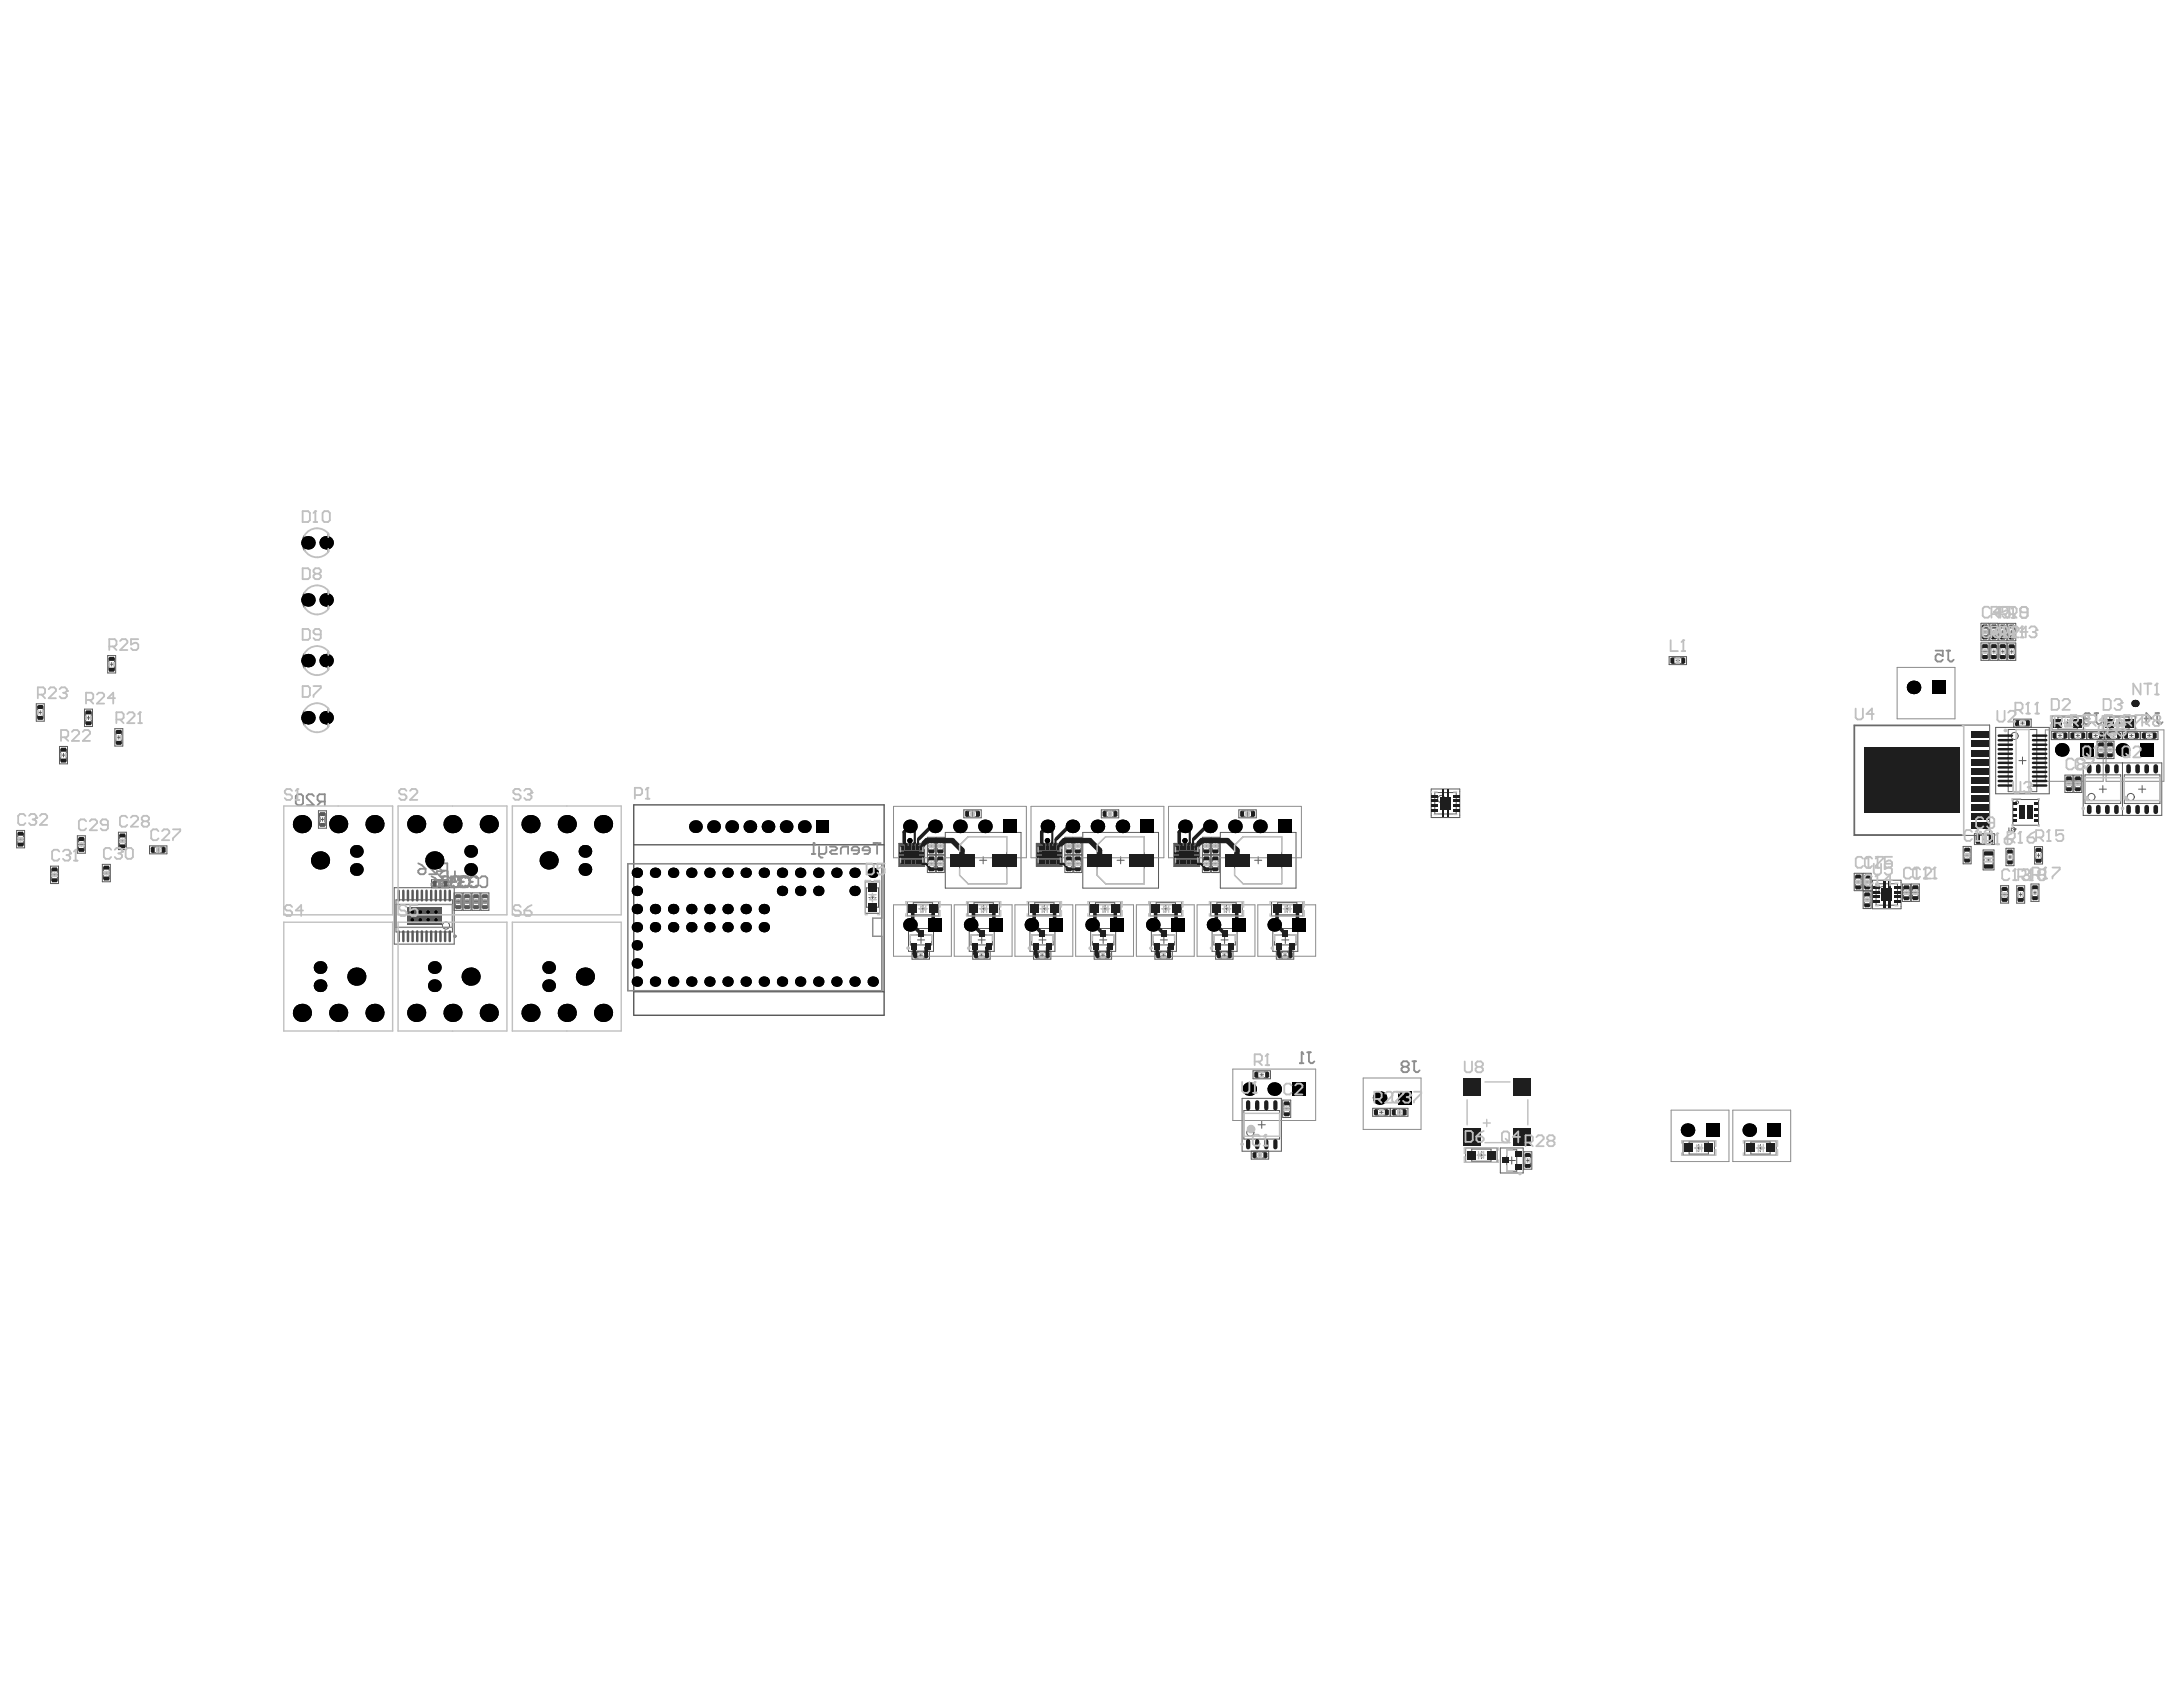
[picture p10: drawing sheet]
<svg xmlns="http://www.w3.org/2000/svg" width="279mm" height="216mm" viewBox="0 0 279 216" stroke-linecap="round" stroke-linejoin="round" font-family="sans-serif">
<path d="M38.9 68.6l-.2 .9 .1 .5 .2 .4M38.9 75.9l-.2 .9 .1 .5 .2 .5M42 68.3v2.3M42 75.6v2.3M38.9 91l-.2 .9 .1 .5 .2 .4M38.9 83.7l-.2 .8 .1 .6 .2 .4M42 83.4v2.3M42 90.7v2.3" fill="none" stroke="#5a5a5a" stroke-width=".23"/>
<path d="M80.3 110.5h32.6v16.3h-32.6z" fill="none" stroke="#5a5a5a" stroke-width=".13"/>
<g fill="#5a5a5a">
<path d="M115 107.9h3.3v3h-3.3z"/>
<path d="M132.6 107.9h3.3v3h-3.3z"/>
<path d="M150.2 107.9h3.3v3h-3.3z"/>
</g>
<g fill="none" stroke="#5a5a5a" stroke-width=".13">
<path d="M253.5 79.8h1.1v2.2h-1.1zM254.7 79.8h1v2.2h-1zM255.8 79.8h1.1v2.2h-1.1zM257 79.8h1v2.2h-1zM4.6 90.1h1.1v2.2h-1.1zM4.8 90.5h.7v1.4h-.7zM4.9 91.2h.5M5.2 90.9v.5M7.6 95.5h1v2.3h-1zM7.8 95.9h.7v1.5h-.7zM7.9 96.6h.5M8.1 96.4v.5"/>
<path d="M10.8 90.8h1v2.2h-1zM11 91.1h.7v1.5h-.7zM11.1 91.9h.5M11.3 91.6v.5M13.8 83.9h1v2.2h-1zM13.9 84.3h.8v1.4h-.8zM14.1 85h.4M14.3 84.8v.4M14.7 93.3h1v2.2h-1zM14.8 93.6h.8v1.5h-.8zM15 94.4h.4M15.2 94.1v.5"/>
<path d="M213.6 84h2.3v1.1h-2.3zM214 84.2h1.5v.7h-1.5zM214.5 84.5h.5M214.7 84.3v.5M237.3 92.8h17.4v14.1h-17.4zM237.4 92.9h13.9v13.9h-13.9zM246.1 99.9h.9M246.6 99.4v.9M253.5 82.3h1.1v2.2h-1.1zM253.7 80.1h.7v1.5h-.7zM253.7 82.7h.7v1.4h-.7zM253.8 83.4h.5"/>
<path d="M253.8 80.9h.5M254.1 80.6v.5M254.1 83.2v.4M254.7 82.3h1v2.2h-1zM254.8 80.1h.8v1.5h-.8zM254.8 82.7h.8v1.4h-.8zM255 83.4h.4M255 80.9h.4M255.2 80.6v.5M255.2 83.2v.4M255.4 93.1h6.9v8.5h-6.9zM255.8 82.3h1.1v2.2h-1.1z"/>
<path d="M256 82.7h.7v1.4h-.7zM256 80.2h.7v1.4h-.7zM256.1 83.4h.5M256.1 80.9h.5M256.3 80.7v.4M256.3 83.2v.4M257 82.3h1v2.2h-1zM257 93.4h3.7v7.9h-3.7zM257.1 82.7h.7v1.4h-.7zM257.1 80.2h.7v1.4h-.7zM257.3 80.9h.4M257.3 83.4h.4"/>
<path d="M257.5 80.7v.4M257.5 83.2v.4M257.7 92h2.3v1.1h-2.3zM258.1 92.2h1.5v.7h-1.5zM258.4 97.3h.9M258.6 92.5h.5M258.9 92.3v.5M258.9 96.9v.9M262.5 93.6h2.3v1.1h-2.3zM262.6 91.6h4v1.9h-4zM262.9 93.8h1.5v.7h-1.5zM263.4 91.8h2.5v1.5h-2.5z"/>
<path d="M263.4 94.1h.5M263.7 93.9v.5M264.2 92.5h.9M264.3 99.2h1v2.2h-1zM264.4 99.6h.8v1.4h-.8zM264.6 92.1v.9M264.8 93.6h2.3v1.1h-2.3zM265.2 93.8h1.5v.7h-1.5zM265.4 99.2h1.1v2.2h-1.1zM265.6 99.6h.7v1.4h-.7zM265.7 94.1h.5M265.9 93.9v.5"/>
<path d="M266.6 97.6h10.1v6.8h-10.1zM266.9 99.2h4.5v3.6h-4.5zM267.1 93.6h2.2v1.1h-2.2zM267.5 93.8h1.5v.7h-1.5zM268 94.1h.5M268.2 93.9v.5M268.4 94.9h1v2.2h-1zM268.5 95.2h.8v1.5h-.8zM268.7 96h.4M268.9 95.7v.5M269.3 91.6h4v1.9h-4zM269.4 93.6h2.2v1.1h-2.2z"/>
<path d="M269.5 94.9h1.1v2.2h-1.1zM269.7 95.2h.7v1.5h-.7zM269.8 93.8h1.4v.7h-1.4zM269.8 96h.5M270 91.8h2.5v1.5h-2.5zM270.1 95.7v.5M270.3 94.1h.4M270.5 93.9v.5M270.8 92.5h.9M271.3 92.1v.9M271.7 97.6v6.8M271.7 93.6h2.2v1.1h-2.2z"/>
<path d="M271.9 99.2h4.6v3.6h-4.6zM272.1 93.8h1.4v.7h-1.4zM272.6 94.1h.4M272.8 93.9v.5M274 93.6h2.2v1.1h-2.2zM274.4 93.8h1.4v.7h-1.4zM274.9 94.1h.4M275.1 93.9v.5M2.1 106.3h1.1v2.2h-1.1zM2.3 106.7h.7v1.4h-.7zM2.4 107.4h.5M2.6 107.2v.4"/>
<path d="M6.5 110.8h1v2.3h-1zM6.6 111.2h.7v1.5h-.7zM6.7 112h.5M7 111.7v.5M9.9 107h1v2.2h-1zM10 107.3h.8v1.5h-.8zM10.2 108.1h.4M10.4 107.8v.5M13.1 110.6h1v2.2h-1zM13.2 111h.8v1.5h-.8zM13.4 111.7h.4M13.6 111.5v.5"/>
<path d="M15.2 106.5h1v2.2h-1zM15.3 106.9h.7v1.5h-.7zM15.4 107.6h.5M15.7 107.4v.5M19.1 108.3h2.3v1h-2.3zM19.5 108.4h1.5v.7h-1.5zM20 108.8h.5M20.2 108.5v.5M40.8 103.8h1v2.2h-1zM40.9 104.1h.7v1.5h-.7zM41 104.9h.5M41.3 104.6v.5"/>
<path d="M50.5 113.6h7.6v7.2h-7.6zM50.7 115.2h7.2v4.1h-7.2zM53.8 117.2h1M54.3 116.8v.9M55.2 113.6v-1h2.3v1M55.6 112.7h1.5v.8h-1.5zM56.1 113.1h.5M56.3 112.9v.4M58.1 114.3h1v2.2h-1M58.3 114.7h.7v1.4h-.7zM58.4 115.4h.5M58.6 115.2v.4"/>
<path d="M59.3 114.3h1v2.2h-1zM59.4 114.7h.7v1.4h-.7zM59.5 115.4h.5M59.8 115.2v.4M60.4 114.3h1v2.2h-1zM60.6 114.7h.7v1.4h-.7zM60.7 115.4h.5M60.9 115.2v.4M61.6 114.3h1v2.2h-1zM61.7 114.7h.7v1.4h-.7zM61.8 115.4h.5M62.1 115.2v.4"/>
<path d="M110.7 112.9h1.9v4h-1.9zM110.9 113.6h1.5v2.5h-1.5zM111.2 114.9h.9M111.7 114.4v.9M116.1 115.4h4v1.8h-4zM116.3 118.8h3.2v3h-3.2zM116.5 119.7h2.8v1.2h-2.8zM116.9 115.5h2.5v1.6h-2.5zM117.7 116.3h.9M117.9 119.8v.9M118.1 115.8v1M118.7 109.4h1v2.3h-1z"/>
<path d="M118.7 107.2h1v2.2h-1zM118.8 109.8h.8v1.5h-.8zM118.8 107.5h.8v1.5h-.8zM119 110.6h.4M119 108.3h.4M119.2 108v.5M119.2 110.3v.5M119.8 109.4h1.1v2.3h-1.1zM119.8 107.2h1.1v2.2h-1.1zM120 109.8h.7v1.5h-.7zM120 107.5h.7v1.5h-.7zM120.1 110.6h.5"/>
<path d="M120.1 108.3h.5M120.3 108v.5M120.3 110.3v.5M121 106.5h9.7v7.2h-9.7zM122.8 108.2l1.1-1.1h5v6h-5l-1.1-1.1zM123.4 103.6h2.2v1.1h-2.2zM123.7 103.8h1.5v.7h-1.5zM123.9 115.4h4v1.8h-4zM124.1 118.8h3.2v3h-3.2zM124.2 104.2h.5M124.3 119.7h2.7v1.2h-2.7zM124.5 103.9v.5"/>
<path d="M124.7 115.5h2.4v1.6h-2.4zM125.4 110.1h.9M125.4 116.3h1M125.7 119.8v.9M125.8 109.6v1M125.9 115.8v1M131.7 115.4h4v1.8h-4zM131.8 118.8h3.2v3h-3.2zM132.1 119.7h2.7v1.2h-2.7zM132.4 115.5h2.5v1.6h-2.5zM133.2 116.3h.9M133.4 119.8v.9"/>
<path d="M133.7 115.8v1M136.3 109.4h1v2.3h-1zM136.3 107.2h1v2.2h-1zM136.4 109.8h.8v1.5h-.8zM136.4 107.5h.8v1.5h-.8zM136.6 110.6h.4M136.6 108.3h.4M136.8 108v.5M136.8 110.3v.5M137.4 109.4h1.1v2.3h-1.1zM137.4 107.2h1.1v2.2h-1.1zM137.6 109.8h.7v1.5h-.7z"/>
<path d="M137.6 107.5h.7v1.5h-.7zM137.7 110.6h.5M137.7 108.3h.5M137.9 108v.5M137.9 110.3v.5M138.6 106.5h9.7v7.2h-9.7zM139.4 115.4h4.1v1.8h-4.1zM139.6 118.8h3.2v3h-3.2zM139.8 119.7h2.8v1.2h-2.8zM140.2 115.5h2.5v1.6h-2.5zM140.4 108.2l1.1-1.1h4.9v6h-4.9l-1.1-1.1zM141 103.6h2.2v1.1h-2.2z"/>
<path d="M141 116.3h.9M141.2 119.8v.9M141.3 103.8h1.5v.7h-1.5zM141.4 115.8v1M141.8 104.2h.5M142.1 103.9v.5M143 110.1h.9M143.4 109.6v1M147.2 115.4h4v1.8h-4zM147.4 118.8h3.2v3h-3.2zM147.6 119.7h2.7v1.2h-2.7zM148 115.5h2.4v1.6h-2.4z"/>
<path d="M148.8 116.3h.9M149 119.8v.9M149.2 115.8v1M153.9 109.4h1v2.3h-1zM153.9 107.2h1v2.2h-1zM154 109.8h.8v1.5h-.8zM154 107.5h.8v1.5h-.8zM154.2 110.6h.4M154.2 108.3h.4M154.4 108v.5M154.4 110.3v.5M155 115.4h4v1.8h-4z"/>
<path d="M155 109.4h1.1v2.3h-1.1zM155 107.2h1.1v2.2h-1.1zM155.1 118.8h3.2v3h-3.2zM155.2 109.8h.7v1.5h-.7zM155.2 107.5h.7v1.5h-.7zM155.3 110.6h.5M155.3 108.3h.5M155.4 119.7h2.7v1.2h-2.7zM155.5 108v.5M155.5 110.3v.5M155.7 115.5h2.5v1.6h-2.5zM156.2 106.5h9.7v7.2h-9.7z"/>
<path d="M156.5 116.3h.9M156.7 119.8v.9M157 115.8v1M158 108.2l1.1-1.1h4.9v6h-4.9l-1.1-1.1zM158.6 103.6h2.2v1.1h-2.2zM158.9 103.8h1.5v.7h-1.5zM159.4 104.2h.5M159.7 103.9v.5M160.6 110.1h.9M161 109.6v1M162.7 115.4h4.1v1.8h-4.1zM162.9 118.8h3.2v3h-3.2z"/>
<path d="M163.1 119.7h2.8v1.2h-2.8zM163.5 115.5h2.5v1.6h-2.5zM164.3 116.3h.9M164.5 119.8v.9M164.8 115.8v1M183.2 101h3.6v3.6h-3.6zM183.6 101.4h2.8v2.8h-2.8zM184.6 102.8h.9M185 102.3v1M237.3 111.8h1v2.2h-1zM237.5 112.1h.7v1.5h-.7zM237.6 112.9h.5"/>
<path d="M237.8 112.6v.5M238.5 114h1v2.3h-1zM238.5 111.8h1v2.2h-1zM238.6 112.1h.7v1.5h-.7zM238.6 114.4h.7v1.5h-.7zM238.7 112.9h.5M238.7 115.2h.5M239 112.6v.5M239 114.9v.5M239.7 112.6h3.6v3.7h-3.6zM240.1 113.1h2.8v2.7h-2.8zM241 114.5h.9"/>
<path d="M241.5 114v.9M243.5 113.1h1v2.3h-1zM243.6 113.5h.8v1.5h-.8zM243.8 114.3h.4M244 114v.5M244.6 113.1h1.1v2.3h-1.1zM244.8 113.5h.7v1.5h-.7zM244.9 114.2h.5M245.1 114v.5M251.3 108.3h1v2.3h-1zM251.4 108.7h.7v1.5h-.7zM251.5 109.4h.5"/>
<path d="M251.8 109.2v.5M252.7 106.7h2.6v1.4h-2.6zM253.1 106.8h1.8v1.2h-1.8zM253.7 107.4h.5M253.8 108.8h1.4v2.5h-1.4zM253.9 109.1h1.2v1.9h-1.2zM254 107.2v.4M254.3 110.1h.4M254.5 109.8v.5M256.1 113.4h1v2.2h-1zM256.2 113.7h.7v1.5h-.7zM256.3 114.5h.5"/>
<path d="M256.6 114.2v.5M256.7 108.6h1.1v2.2h-1.1zM256.9 108.9h.7v1.5h-.7zM257 109.7h.5M257.1 105.9l.1 .5 .2-.1v-.4M257.3 109.4v.5M257.6 106l.2-.1 .1 .2M257.6 102.3h3.3v3.3h-3.3zM257.7 106.2h.1M257.8 106.2l.1 .1-.1 .1-.2-.1M257.9 106.1h.1M257.9 106.1l-.1 .1"/>
<path d="M258.1 113.4h1v2.2h-1zM258.3 113.7h.7v1.5h-.7zM258.4 114.5h.5M258.6 114.2v.5M259.9 113.1h1.1v2.3h-1.1zM260.1 113.5h.7v1.5h-.7zM260.2 114.2h.5M260.4 108.3h1v2.3h-1zM260.5 114v.5M260.5 108.7h.8v1.5h-.8zM260.7 109.5h.4M260.9 109.2v.5"/>
<path d="M264.6 100.3h.4M264.8 100.1v.4M265.7 100.3h.5M265.9 100.1v.4M268.7 101h.9M269.1 100.5v1M273.7 101h.9M274.2 100.5v1M116.7 121.7h2.3v1.1h-2.3zM117.1 121.9h1.5v.7h-1.5zM117.4 120.3h.9M117.6 122.2h.5"/>
<path d="M117.8 122v.5M124.5 121.7h2.2v1.1h-2.2zM124.9 121.9h1.4v.7h-1.4zM125.2 120.3h.9M125.4 122.2h.4M125.6 122v.5M132.3 121.7h2.2v1.1h-2.2zM132.7 121.9h1.4v.7h-1.4zM133 120.3h.9M133.2 122.2h.4M133.4 122v.5M140 121.7h2.3v1.1h-2.3z"/>
<path d="M140.4 121.9h1.5v.7h-1.5zM140.7 120.3h.9M140.9 122.2h.5M141.2 122v.5M147.8 121.7h2.2v1.1h-2.2zM148.2 121.9h1.5v.7h-1.5zM148.5 120.3h.9M148.7 122.2h.5M148.9 122v.5M155.6 121.7h2.2v1.1h-2.2zM156 121.9h1.4v.7h-1.4zM156.3 120.3h.9"/>
<path d="M156.5 122.2h.4M156.7 122v.5M160.4 137h2.2v1.1h-2.2zM160.8 137.2h1.4v.7h-1.4zM161.3 137.6h.4M161.5 137.3v.5M163.4 121.7h2.2v1.1h-2.2zM163.7 121.9h1.5v.7h-1.5zM164 120.3h1M164.2 122.2h.5M164.5 122v.5M159 140.6h5v6.7h-5z"/>
<path d="M159.2 142.1h4.6v3.7h-4.6zM160.1 147.3v1h2.3v-1M160.5 147.5h1.5v.7h-1.5zM161 147.8h.5M161 143.9h.9M161.3 147.6v.5M161.5 143.5v.9M164.2 140.8h1v2.2h-1zM164.3 141.2h.8v1.4h-.8zM164.5 141.9h.4M164.7 141.7v.4M175.7 141.8h2.2v1.1h-2.2z"/>
<path d="M176.1 142h1.4v.7h-1.4zM176.6 142.3h.4M176.8 142.1v.5M178 141.8h2.2v1.1h-2.2zM178.4 142h1.4v.7h-1.4zM178.9 142.3h.4M179.1 142.1v.5M187.6 146.9h4v1.8h-4zM188.4 147.1h2.4v1.5h-2.4zM189.1 147.8h1M189.6 147.4v.9M192 146.9h2.9v3.2h-2.9z"/>
<path d="M192.8 147.1h1.3v2.8h-1.3zM193 148.5h.9M193.5 148.1v.9M195 147.4h1.1v2.2h-1.1zM195.2 147.8h.7v1.4h-.7zM195.3 148.5h.5M195.5 148.3v.5M215.4 146h4v1.8h-4zM216.2 146.1h2.5v1.6h-2.5zM217 146.9h.9M217.4 146.5v.9M223.3 146h4v1.8h-4z"/>
<path d="M224.1 146.1h2.5v1.6h-2.5zM224.9 146.9h.9M225.3 146.5v.9"/>
<circle cx="257.8" cy="94.2" r=".46"/>
<circle cx="57.1" cy="118.5" r=".46"/>
<circle cx="184.5" cy="102.3" r=".46"/>
<circle cx="240.9" cy="113.9" r=".46"/>
<circle cx="258.2" cy="102.7" r=".18"/>
<circle cx="267.7" cy="102" r=".46"/>
<circle cx="272.7" cy="102" r=".46"/>
<circle cx="160" cy="145" r=".46"/>
</g>
<path d="M115 107.9h3.3v3h-3.3zM132.6 107.9h3.3v3h-3.3zM150.2 107.9h3.3v3h-3.3z" fill="none" stroke="#5a5a5a" stroke-width=".14"/>
<path d="M81.1 103h32.1v26.9h-32.1zM81.1 108.1h32.1M81.1 126.9h32.1" fill="none" stroke="#5a5a5a" stroke-width=".18"/>
<g fill="#8c8c8c">
<path d="M40.9 104.7h.1v.4h-.1z"/>
<path d="M41.5 104.7h.1v.4h-.1z"/>
<path d="M58.3 115.2h.7v.1h-.7z"/>
<path d="M58.3 115.5h.7v.1h-.7z"/>
<path d="M60.6 115.2h.7v.1h-.7z"/>
<path d="M60.6 115.5h.7v.1h-.7z"/>
<path d="M59.4 115.2h.7v.1h-.7z"/>
<path d="M59.4 115.5h.7v.1h-.7z"/>
<path d="M61.7 115.2h.7v.1h-.7z"/>
<path d="M61.7 115.5h.7v.1h-.7z"/>
<path d="M56.1 112.7h.5v.2h-.5z"/>
<path d="M56.1 113.3h.5v.2h-.5z"/>
</g>
<g fill="none" stroke="#8c8c8c" stroke-width=".13">
<path d="M242.8 85.4h7.4v6.6h-7.4zM261.8 93.4h7.4v6.6h-7.4zM269.6 93.4h7.4v6.6h-7.4zM40.9 104.7h.1v.4h-.1zM41.5 104.7h.1v.4h-.1zM56.1 112.7h.5v.2h-.5zM56.1 113.3h.5v.2h-.5zM58.3 115.2h.7v.1h-.7zM58.3 115.5h.7v.1h-.7zM59.4 115.2h.7v.1h-.7zM59.4 115.5h.7v.1h-.7zM60.6 115.2h.7v.1h-.7z"/>
<path d="M60.6 115.5h.7v.1h-.7zM61.7 115.2h.7v.1h-.7zM61.7 115.5h.7v.1h-.7zM114.4 103.2h17v6.6h-17zM114.4 115.8h7.4v6.6h-7.4zM122.1 115.8h7.4v6.6h-7.4zM129.9 115.8h7.4v6.6h-7.4zM132 103.2h17v6.6h-17zM137.7 115.8h7.4v6.6h-7.4zM145.4 115.8h7.4v6.6h-7.4zM149.6 103.2h17v6.6h-17zM153.2 115.8h7.4v6.6h-7.4z"/>
<path d="M161 115.8h7.4v6.6h-7.4zM157.8 136.8h10.6v6.6h-10.6zM174.5 138h7.4v6.5h-7.4zM213.9 142.1h7.4v6.6h-7.4zM221.8 142.1h7.4v6.6h-7.4z"/>
</g>
<path d="M50.7 115.8h7.2v2.9h-7.2z" fill="none" stroke="#8c8c8c" stroke-width=".18"/>
<path d="M80.3 110.5h32.6v7h-1.2v2.3h1.2v7h-32.6z" fill="none" stroke="#8c8c8c" stroke-width=".19"/>
<g fill="none" stroke="#8c8c8c" stroke-width=".23">
<path d="M247.7 83.3h1v.7l-.5-.3h-.2l-.3 .3v.4l.3 .3h.4l.3-.3M249.1 83.3h.5M249.4 83.3v1.1l.2 .3h.2l.3-.3M266.7 91.7h.1M266.7 91.7l.2 .3M266.9 92l-.2 .2v.2l.2 .3h.5l.2-.3M266.9 92h.2M267.6 91.5l-.2-.2h-.5l-.2 .2v.2M268.1 91.3h.4M268.3 91.3v1.1l.2 .3h.3l.2-.3M274.5 92h.9l-.7-.7v1.4M275.9 91.3h.4"/>
<path d="M276.1 91.3v1.1l.2 .3h.3l.2-.3M37.9 101.9l.2-.3h.5l.2 .3v.9l-.2 .2h-.5l-.2-.2zM40.2 101.9l-.3-.3h-.4l-.3 .3v.2l1 .9h-1M41.1 102.6l-.5 .4M41.6 102.6h-.7l-.3-.3v-.4l.3-.3h.7v1.4M53.5 111.4l.3-.2h.7v.5l-.3 .2h-.4l-.3-.2zM53.5 110.5l.5 .2 .5 .5M55.2 113.1l.3-.3h.7v.5l-.3 .2h-.4l-.3-.2zM55.2 112.2l.5 .2 .5 .4M55.9 110.7l-.3-.2h-.4l-.3 .2v.3l1 .9h-1M56.4 112.2h.9l.3 .2M56.6 112.6h.1"/>
<path d="M56.6 112.6l.3 .2M56.8 111.4l-.5 .5M56.8 111.5h-.9v.2l.9 1v.2M56.9 112.8h.2M56.9 112.2l-.3 .2v.2M56.9 112.8l-.3 .3v.2l.3 .2M57.3 111.4h-.7l-.3-.2v-.5l.3-.2h.7v1.4M57.3 112.2v.6l-.5-.2h-.2l-.2 .2v.5l.2 .2h.7l.3-.2M57.3 113.3l-.2 .2M57.3 111.5v1.2l.2 .2h.5l.2-.2v-1.2M57.5 112.8h.9l-.7-.6v1.3M57.7 112.6h.1"/>
<path d="M57.7 112.4l.3-.2h.7l.2 .2v.9l-.2 .2h-.7l-.3-.2v-.2l.3-.3-.3-.2zM58 113.3l.2 .2M58.2 112.2l-.2 .2M58.4 112.2l.3 .2M58.7 112.6h.1M58.7 112.6l.2 .2M58.7 113.3l-.3 .2M58.9 112.8l-.2 .3v.2l.2 .2h.9l.3-.2M58.9 112.8h.5M58.9 112.6h.1M58.9 112.6l.2 .2-.2 .3v.2l.2 .2M59.1 112.2l-.2 .2v.2"/>
<path d="M59.1 113.3l.3 .2M59.3 112.2l.3 .2M59.4 112.2l-.3 .2M59.6 113.3l-.3 .2M59.6 112.2l.2 .2M59.8 113.3l-.2 .2M60 112.6h.1M60 112.4l.3-.2h.7l.2 .2v.9l-.2 .2h-.7l-.3-.2M60 112.4l.1 .9M60 112.6l.3 .2M60.1 112.4l-.3-.2h-.9l-.2 .2v.2M60.3 112.8h.2"/>
<path d="M60.3 112.8l-.3 .3M60.3 113.3l.2 .2M60.5 112.2l-.2 .2M60.7 112.2l.3 .2M61 113.3l-.3 .2M61.4 112.4l.3-.2h.4l.3 .2v.9l-.3 .2h-.4l-.3-.2M103.9 109.3h.5M104.1 107.9h.1M104.1 107.9v1.4M104.1 107.9l.3 .2M104.8 108.4v1.1l.3 .3h.2M105.8 108.4v.7l-.3 .2h-.7"/>
<path d="M106.2 108.4h.7l.3 .2-.3 .2h-.4l-.3 .3 .3 .2h.7M107.6 109.3v-.7l.2-.2h.7v.9M109.9 108.8h-.9v-.2l.2-.2h.5l.2 .2v.5l-.2 .2h-.5M111.3 108.8h-.9v-.2l.2-.2h.5l.2 .2v.5l-.2 .2h-.5M111.8 107.9h.9M112.3 107.9v1.4M166.4 136.1h.4M166.6 134.7h.1M166.6 134.7v1.4M166.6 134.7l.2 .2M167.3 134.7h.5M167.5 134.7v1.1l.3 .3h.2l.2-.3"/>
<path d="M179.6 136.5l-.2-.2v-.2l.2-.3h.5l.2 .3v.2l-.2 .2M179.6 136.5l-.2 .3v.2l.2 .2h.5l.2-.2v-.2l-.2-.3M179.6 136.5h.5M180.8 135.8h.4M181 135.8v1.2l.2 .2h.3l.2-.2"/>
<circle cx="58.2" cy="119.8" r=".11"/>
</g>
<g fill="#000">
<circle cx="39.4" cy="76.8" r=".86"/>
<circle cx="39.4" cy="69.5" r=".86"/>
<circle cx="41.7" cy="76.8" r=".86"/>
<circle cx="41.7" cy="69.5" r=".86"/>
<circle cx="39.4" cy="91.9" r=".86"/>
<circle cx="39.4" cy="84.5" r=".86"/>
<circle cx="41.7" cy="84.5" r=".86"/>
<circle cx="41.7" cy="91.9" r=".86"/>
<circle cx="244.9" cy="88" r=".87"/>
<circle cx="263.9" cy="96" r=".87"/>
<circle cx="271.7" cy="96" r=".87"/>
<circle cx="38.6" cy="105.5" r="1.16"/>
<circle cx="41" cy="110.1" r="1.16"/>
<circle cx="43.3" cy="105.5" r="1.16"/>
<circle cx="45.6" cy="109" r=".81"/>
<circle cx="45.6" cy="111.3" r=".81"/>
<circle cx="47.9" cy="105.5" r="1.16"/>
<circle cx="52.8" cy="116.7" r=".23"/>
<circle cx="52.8" cy="117.7" r=".23"/>
<circle cx="53.3" cy="105.5" r="1.16"/>
<circle cx="53.8" cy="116.7" r=".23"/>
<circle cx="53.8" cy="117.7" r=".23"/>
<circle cx="54.8" cy="116.7" r=".23"/>
<circle cx="54.8" cy="117.7" r=".23"/>
<circle cx="55.6" cy="110.1" r="1.16"/>
<circle cx="55.8" cy="117.7" r=".23"/>
<circle cx="55.8" cy="116.7" r=".23"/>
<circle cx="57.9" cy="105.5" r="1.16"/>
<circle cx="60.2" cy="109" r=".81"/>
<circle cx="60.2" cy="111.3" r=".81"/>
<circle cx="62.6" cy="105.5" r="1.16"/>
<circle cx="67.9" cy="105.5" r="1.16"/>
<circle cx="70.2" cy="110.1" r="1.16"/>
<circle cx="72.5" cy="105.5" r="1.16"/>
<circle cx="74.9" cy="111.3" r=".81"/>
<circle cx="74.9" cy="109" r=".81"/>
<circle cx="77.2" cy="105.5" r="1.16"/>
<circle cx="81.5" cy="114" r=".66"/>
<circle cx="81.5" cy="118.7" r=".66"/>
<circle cx="81.5" cy="116.3" r=".66"/>
<circle cx="81.5" cy="111.7" r=".66"/>
<circle cx="83.8" cy="116.3" r=".66"/>
<circle cx="83.8" cy="118.7" r=".66"/>
<circle cx="83.8" cy="111.7" r=".66"/>
<circle cx="86.2" cy="118.7" r=".66"/>
<circle cx="86.2" cy="116.3" r=".66"/>
<circle cx="86.2" cy="111.7" r=".66"/>
<circle cx="88.5" cy="118.7" r=".66"/>
<circle cx="88.5" cy="111.7" r=".66"/>
<circle cx="88.5" cy="116.3" r=".66"/>
<circle cx="89" cy="105.8" r=".81"/>
<circle cx="90.8" cy="116.3" r=".66"/>
<circle cx="90.8" cy="118.7" r=".66"/>
<circle cx="90.8" cy="111.7" r=".66"/>
<circle cx="91.3" cy="105.8" r=".81"/>
<circle cx="93.1" cy="118.7" r=".66"/>
<circle cx="93.1" cy="116.3" r=".66"/>
<circle cx="93.1" cy="111.7" r=".66"/>
<circle cx="93.7" cy="105.8" r=".81"/>
<circle cx="95.4" cy="116.3" r=".66"/>
<circle cx="95.4" cy="118.7" r=".66"/>
<circle cx="95.4" cy="111.7" r=".66"/>
<circle cx="96" cy="105.8" r=".81"/>
<circle cx="97.8" cy="116.3" r=".66"/>
<circle cx="97.8" cy="118.7" r=".66"/>
<circle cx="97.8" cy="111.7" r=".66"/>
<circle cx="98.3" cy="105.8" r=".81"/>
<circle cx="100.1" cy="114" r=".66"/>
<circle cx="100.1" cy="111.7" r=".66"/>
<circle cx="100.6" cy="105.8" r=".81"/>
<circle cx="102.4" cy="111.7" r=".66"/>
<circle cx="102.4" cy="114" r=".66"/>
<circle cx="102.9" cy="105.8" r=".81"/>
<circle cx="104.7" cy="114" r=".66"/>
<circle cx="104.7" cy="111.7" r=".66"/>
<circle cx="107.1" cy="111.7" r=".66"/>
<circle cx="109.4" cy="114" r=".66"/>
<circle cx="109.4" cy="111.7" r=".66"/>
<circle cx="111.7" cy="111.7" r=".66"/>
<circle cx="116.5" cy="107.6" r=".34"/>
<circle cx="116.5" cy="105.8" r=".87"/>
<circle cx="116.5" cy="118.4" r=".87"/>
<circle cx="119.7" cy="105.8" r=".87"/>
<circle cx="122.9" cy="105.8" r=".87"/>
<circle cx="124.2" cy="118.4" r=".87"/>
<circle cx="126.1" cy="105.8" r=".87"/>
<circle cx="132" cy="118.4" r=".87"/>
<circle cx="134.1" cy="105.8" r=".87"/>
<circle cx="134.1" cy="107.6" r=".34"/>
<circle cx="137.3" cy="105.8" r=".87"/>
<circle cx="139.8" cy="118.4" r=".87"/>
<circle cx="140.5" cy="105.8" r=".87"/>
<circle cx="143.7" cy="105.8" r=".87"/>
<circle cx="147.5" cy="118.4" r=".87"/>
<circle cx="151.7" cy="107.6" r=".34"/>
<circle cx="151.7" cy="105.8" r=".87"/>
<circle cx="154.9" cy="105.8" r=".87"/>
<circle cx="155.3" cy="118.4" r=".87"/>
<circle cx="158.1" cy="105.8" r=".87"/>
<circle cx="161.3" cy="105.8" r=".87"/>
<circle cx="163.1" cy="118.4" r=".87"/>
<circle cx="258.8" cy="104.4" r=".32"/>
<circle cx="258.8" cy="103.5" r=".32"/>
<circle cx="259.8" cy="104.4" r=".32"/>
<circle cx="259.8" cy="103.5" r=".32"/>
<circle cx="38.6" cy="129.6" r="1.16"/>
<circle cx="41" cy="126.1" r=".81"/>
<circle cx="41" cy="123.8" r=".81"/>
<circle cx="43.3" cy="129.6" r="1.16"/>
<circle cx="45.6" cy="125" r="1.16"/>
<circle cx="47.9" cy="129.6" r="1.16"/>
<circle cx="53.3" cy="129.6" r="1.16"/>
<circle cx="55.6" cy="126.1" r=".81"/>
<circle cx="55.6" cy="123.8" r=".81"/>
<circle cx="57.9" cy="129.6" r="1.16"/>
<circle cx="60.2" cy="125" r="1.16"/>
<circle cx="62.6" cy="129.6" r="1.16"/>
<circle cx="67.9" cy="129.6" r="1.16"/>
<circle cx="70.2" cy="126.1" r=".81"/>
<circle cx="70.2" cy="123.8" r=".81"/>
<circle cx="72.5" cy="129.6" r="1.16"/>
<circle cx="74.9" cy="125" r="1.16"/>
<circle cx="77.2" cy="129.6" r="1.16"/>
<circle cx="81.5" cy="121" r=".66"/>
<circle cx="81.5" cy="125.6" r=".66"/>
<circle cx="81.5" cy="123.3" r=".66"/>
<circle cx="83.8" cy="125.6" r=".66"/>
<circle cx="86.2" cy="125.6" r=".66"/>
<circle cx="88.5" cy="125.6" r=".66"/>
<circle cx="90.8" cy="125.6" r=".66"/>
<circle cx="93.1" cy="125.6" r=".66"/>
<circle cx="95.4" cy="125.6" r=".66"/>
<circle cx="97.8" cy="125.6" r=".66"/>
<circle cx="100.1" cy="125.6" r=".66"/>
<circle cx="102.4" cy="125.6" r=".66"/>
<circle cx="104.7" cy="125.6" r=".66"/>
<circle cx="107.1" cy="125.6" r=".66"/>
<circle cx="109.4" cy="125.6" r=".66"/>
<circle cx="111.7" cy="125.6" r=".66"/>
<circle cx="159.9" cy="139.4" r=".87"/>
<circle cx="163.1" cy="139.4" r=".87"/>
<circle cx="176.6" cy="140.5" r=".87"/>
<circle cx="216" cy="144.6" r=".87"/>
<circle cx="223.9" cy="144.6" r=".87"/>
</g>
<g fill="#000">
<path d="M247.2 87.1h1.8v1.7h-1.8z" fill-rule="evenodd"/>
<path d="M266.2 95.1h1.8v1.7h-1.8z" fill-rule="evenodd"/>
<path d="M274 95.1h1.7v1.7h-1.7z" fill-rule="evenodd"/>
<path d="M104.5 105h1.6v1.6h-1.6z" fill-rule="evenodd"/>
<path d="M118.8 117.5h1.7v1.7h-1.7z" fill-rule="evenodd"/>
<path d="M126.6 117.5h1.7v1.7h-1.7z" fill-rule="evenodd"/>
<path d="M128.4 104.9h1.7v1.7h-1.7z" fill-rule="evenodd"/>
<path d="M134.3 117.5h1.8v1.7h-1.8z" fill-rule="evenodd"/>
<path d="M142.1 117.5h1.7v1.7h-1.7z" fill-rule="evenodd"/>
<path d="M146 104.9h1.7v1.7h-1.7z" fill-rule="evenodd"/>
<path d="M149.9 117.5h1.7v1.7h-1.7z" fill-rule="evenodd"/>
<path d="M157.6 117.5h1.8v1.7h-1.8z" fill-rule="evenodd"/>
<path d="M163.6 104.9h1.7v1.7h-1.7z" fill-rule="evenodd"/>
<path d="M165.4 117.5h1.8v1.7h-1.8z" fill-rule="evenodd"/>
<path d="M165.4 138.5h1.8v1.7h-1.8z" fill-rule="evenodd"/>
<path d="M178.9 139.7h1.7v1.7h-1.7z" fill-rule="evenodd"/>
<path d="M218.3 143.8h1.8v1.7h-1.8z" fill-rule="evenodd"/>
<path d="M226.2 143.8h1.8v1.7h-1.8z" fill-rule="evenodd"/>
</g>
<g fill="#5a5a5a">
<path d="M55.4 112.9l.1-.1h.3l.1 .1v.4l-.1 .2h-.3l-.1-.2z" fill-rule="evenodd"/>
<path d="M56.8 112.9l.1-.1h.3l.1 .1v.4l-.1 .2h-.3l-.1-.2z" fill-rule="evenodd"/>
<path d="M58.3 114.6l.1-.2h.5l.1 .2v.2l-.1 .1h-.5l-.1-.1z" fill-rule="evenodd"/>
<path d="M60.6 114.6l.1-.2h.4l.2 .2v.2l-.2 .1h-.4l-.1-.1z" fill-rule="evenodd"/>
</g>
<g fill="#5a5a5a">
<path d="M55.4 112.9h.1zM55.4 112.8h.1v.1h-.1z"/>
<path d="M55.5 113.3v.2zM55.4 113.3h.1v.2z"/>
<path d="M55.8 113.3h.1zM55.8 113.3h.1l-.1 .2z"/>
<path d="M55.8 112.8v.1zM55.8 112.8l.1 .1h-.1z"/>
<path d="M56.8 112.9h.1zM56.8 112.8h.1v.1h-.1z"/>
<path d="M56.9 113.3v.2zM56.8 113.3h.1v.2z"/>
<path d="M57.2 113.3h.1zM57.2 113.3h.1l-.1 .2z"/>
<path d="M57.2 112.8v.1zM57.2 112.8l.1 .1h-.1z"/>
<path d="M58.9 114.4v.2zM58.9 114.4l.1 .2h-.1z"/>
<path d="M58.3 114.6h.1zM58.3 114.5l.1-.1v.2h-.1z"/>
<path d="M58.4 114.8v.1zM58.3 114.8h.1v.1z"/>
<path d="M58.9 114.8h.1zM58.9 114.8h.1l-.1 .1z"/>
<path d="M61.1 114.4v.2zM61.1 114.4l.2 .2h-.2z"/>
<path d="M60.6 114.6h.1zM60.6 114.5l.1-.1v.2h-.1z"/>
<path d="M60.7 114.8v.1zM60.6 114.8h.1v.1z"/>
<path d="M61.1 114.8h.2zM61.1 114.8h.2l-.2 .1z"/>
</g>
<g fill="none" stroke="#5a5a5a" stroke-width=".32">
<path d="M51 114v1.2M51 119.2v1.2M51.6 114v1.2M51.6 119.2v1.2M52.2 114v1.2M52.2 119.2v1.2M52.8 114v1.2M52.8 119.2v1.2M53.4 114v1.2M53.4 119.2v1.2M54 114v1.2M54 119.2v1.2"/>
<path d="M54.6 114v1.2M54.6 119.2v1.2M55.2 114v1.2M55.2 119.2v1.2M55.8 114v1.2M55.8 119.2v1.2M57 114v1.2M57 119.2v1.2M57.6 114v1.2M57.6 119.2v1.2"/>
</g>
<g fill="#5a5a5a">
<path d="M58.3 116l.1-.2h.5l.1 .2v.2l-.1 .1h-.5l-.1-.1z" fill-rule="evenodd"/>
<path d="M60.6 116l.1-.2h.4l.2 .2v.2l-.2 .1h-.4l-.1-.1z" fill-rule="evenodd"/>
<path d="M40.9 105.4l.1-.1h.5l.1 .1v.3l-.1 .1h-.5l-.1-.1z" fill-rule="evenodd"/>
<path d="M40.9 104.1l.1-.2h.5l.1 .2v.2l-.1 .1h-.5l-.1-.1z" fill-rule="evenodd"/>
<path d="M59.4 114.6l.2-.2h.4l.1 .2v.2l-.1 .1h-.4l-.2-.1z" fill-rule="evenodd"/>
<path d="M61.7 114.6l.1-.2h.5l.1 .2v.2l-.1 .1h-.5l-.1-.1z" fill-rule="evenodd"/>
</g>
<g fill="#5a5a5a">
<path d="M58.9 115.8v.2zM58.9 115.8l.1 .2h-.1z"/>
<path d="M58.3 116h.1zM58.3 115.9l.1-.1v.2h-.1z"/>
<path d="M58.4 116.2v.1zM58.3 116.2h.1v.1z"/>
<path d="M58.9 116.2h.1zM58.9 116.2h.1l-.1 .1z"/>
<path d="M61.1 115.8v.2zM61.1 115.8l.2 .2h-.2z"/>
<path d="M60.6 116h.1zM60.6 115.9l.1-.1v.2h-.1z"/>
<path d="M60.7 116.2v.1zM60.6 116.2h.1v.1z"/>
<path d="M61.1 116.2h.2zM61.1 116.2h.2l-.2 .1z"/>
<path d="M41.5 105.3v.1zM41.5 105.3l.1 .1h-.1z"/>
<path d="M40.9 105.4h.1zM41 105.4v-.1v.1h-.1z"/>
<path d="M41 105.7v.1zM40.9 105.7h.1v.1z"/>
<path d="M41.5 105.7h.1zM41.5 105.7h.1l-.1 .1z"/>
<path d="M41.5 103.9v.2zM41.5 103.9l.1 .2h-.1z"/>
<path d="M40.9 104.1h.1zM41 104v-.1v.2h-.1z"/>
<path d="M41 104.3v.1zM40.9 104.3h.1v.1z"/>
<path d="M41.5 104.3h.1zM41.5 104.3h.1l-.1 .1z"/>
<path d="M60 114.4v.2zM60 114.4l.1 .2h-.1z"/>
<path d="M59.4 114.6h.2zM59.5 114.5l.1-.1v.2h-.2z"/>
<path d="M59.6 114.8v.1zM59.4 114.8h.2v.1z"/>
<path d="M60 114.8h.1zM60 114.8h.1l-.1 .1z"/>
<path d="M62.3 114.4v.2zM62.3 114.4l.1 .2h-.1z"/>
<path d="M61.7 114.6h.1zM61.8 114.5v-.1v.2h-.1z"/>
<path d="M61.8 114.8v.1zM61.7 114.8h.1v.1z"/>
<path d="M62.3 114.8h.1zM62.3 114.8h.1l-.1 .1z"/>
</g>
<path d="M56.4 114v1.2M56.4 119.2v1.2" fill="none" stroke="#5a5a5a" stroke-width=".32"/>
<g fill="#5a5a5a">
<path d="M59.4 116l.2-.2h.4l.1 .2v.2l-.1 .1h-.4l-.2-.1z" fill-rule="evenodd"/>
<path d="M61.7 116l.1-.2h.5l.1 .2v.2l-.1 .1h-.5l-.1-.1z" fill-rule="evenodd"/>
<path d="M52.1 116.1h4.4v2.2h-4.4z" fill-rule="evenodd"/>
</g>
<g fill="#5a5a5a">
<path d="M60 115.8v.2zM60 115.8l.1 .2h-.1z"/>
<path d="M59.4 116h.2zM59.5 115.9l.1-.1v.2h-.2z"/>
<path d="M59.6 116.2v.1zM59.4 116.2h.2v.1z"/>
<path d="M60 116.2h.1zM60 116.2h.1l-.1 .1z"/>
<path d="M62.3 115.8v.2zM62.3 115.8l.1 .2h-.1z"/>
<path d="M61.7 116h.1zM61.8 115.9v-.1v.2h-.1z"/>
<path d="M61.8 116.2v.1zM61.7 116.2h.1v.1z"/>
<path d="M62.3 116.2h.1zM62.3 116.2h.1l-.1 .1z"/>
</g>
<g fill="#1e1e1e">
<path d="M117.6 109.5h.6v.3h-.6z"/>
<path d="M117.6 109.1h.6v.2h-.6z"/>
<path d="M132.7 109.5h.7v.3h-.7z"/>
<path d="M132.7 109.1h.7v.2h-.7z"/>
<path d="M135.2 109.1h.6v.2h-.6z"/>
<path d="M135.2 109.5h.6v.3h-.6z"/>
<path d="M152.8 109.5h.6v.3h-.6z"/>
<path d="M152.8 109.1h.6v.2h-.6z"/>
<path d="M184.6 103.6h.2v.9h-.2z"/>
<path d="M185.2 103.6h.2v.9h-.2z"/>
<path d="M185.2 101.1h.2v.9h-.2z"/>
<path d="M184.6 101.1h.2v.9h-.2z"/>
<path d="M241.7 112.7h.2v1h-.2z"/>
<path d="M241.1 112.7h.2v1h-.2z"/>
<path d="M241.1 115.3h.2v.9h-.2z"/>
<path d="M241.7 115.3h.2v.9h-.2z"/>
<path d="M115.1 109.1h.7v.2h-.7z"/>
<path d="M115.1 109.5h.7v.3h-.7z"/>
<path d="M150.3 109.1h.7v.2h-.7z"/>
<path d="M150.3 109.5h.7v.3h-.7z"/>
</g>
<g fill="none" stroke="#1e1e1e" stroke-width=".46">
<path d="M116.5 105.8l-.8 .7v1.3M116.8 116.3v1.7l-.3 .4h.3l1.1 1.1M119.2 105.8l-1.6 1.6M119.4 116.3v1.8l.3 .3M124.6 116.3v1.7l-.4 .4h.3l1.2 1.1M127.2 116.3v1.8l.2 .3M132.4 116.3v1.7l-.4 .4h.3l1.1 1.1M134.1 105.8l-.8 .7v1.3M135 116.3v1.8l.2 .3M136.8 105.8l-1.6 1.6M140.1 116.3v1.7l-.3 .4h.3l1.1 1.1M142.7 116.3v1.8l.3 .3"/>
<path d="M147.9 116.3v1.7l-.4 .4h.3l1.2 1.1M150.5 116.3v1.8l.2 .3M151.7 105.8l-.8 .7v1.3M154.4 105.8l-1.6 1.6M155.7 116.3v1.7l-.4 .4h.3l1.1 1.1M158.3 116.3v1.8l.2 .3M163.4 116.3v1.7l-.3 .4h.3l1.1 1.1M166.1 116.3v1.8l.2 .3M117 121.1v1l.1 .1M118.7 121.1l-.2 .2v.9M124.8 121.1v1l.1 .1M126.5 121.1l-.2 .2v.9"/>
<path d="M132.6 121.1v1l.1 .1M134.3 121.1l-.2 .2v.9M140.3 121.1v1l.2 .1M142.1 121.1l-.2 .2v.9M148.1 121.1v1l.1 .1M149.8 121.1l-.2 .2v.9M155.9 121.1v1l.1 .1M157.6 121.1l-.2 .2v.9M163.6 121.1v1l.2 .1M165.4 121.1l-.2 .2v.9"/>
</g>
<g fill="none" stroke="#1e1e1e" stroke-width=".27">
<path d="M115.7 107.8l.3 .3v.4M116.5 105.8l.6 .6v1.4l-.2 .2v.5M116.5 107.6v.9M117.6 107.4l-.1 .1-.1 1M117.8 110.3l.3 .3h.4l.7 .6h1.1M118.2 107.9l-.4 .5v.1M119.2 105.8h.5M133.3 107.8l.3 .3v.4M134.1 105.8l.6 .6v1.4l-.2 .2v.5M134.1 107.6v.9M135.2 107.4l-.1 .1-.1 1M135.4 110.3l.3 .3h.4l.7 .6h1.1"/>
<path d="M135.8 107.9l-.4 .5v.1M136.8 105.8h.5M150.9 107.8l.3 .3v.4M151.7 105.8l.6 .6v1.4l-.2 .2v.5M151.7 107.6v.9M152.8 107.4l-.1 .1-.1 1M153 110.3l.3 .3h.4l.7 .6h1.1M153.4 107.9l-.4 .5v.1M154.4 105.8h.5"/>
</g>
<path d="M118.2 107.9l.4-.3h3.3l1.2 1.2v1.3M135.8 107.9l.4-.3h3.3l1.2 1.2v1.3M153.4 107.9l.4-.3h3.3l1.2 1.2v1.3" fill="none" stroke="#1e1e1e" stroke-width=".69"/>
<g fill="#000">
<circle cx="39.4" cy="76.8" r=".86"/>
<circle cx="39.4" cy="69.5" r=".86"/>
<circle cx="41.7" cy="76.8" r=".86"/>
<circle cx="41.7" cy="69.5" r=".86"/>
<circle cx="39.4" cy="91.9" r=".86"/>
<circle cx="39.4" cy="84.5" r=".86"/>
<circle cx="41.7" cy="84.5" r=".86"/>
<circle cx="41.7" cy="91.9" r=".86"/>
<circle cx="244.9" cy="88" r=".87"/>
<circle cx="263.9" cy="96" r=".87"/>
<circle cx="271.7" cy="96" r=".87"/>
<circle cx="38.6" cy="105.5" r="1.16"/>
<circle cx="41" cy="110.1" r="1.16"/>
<circle cx="43.3" cy="105.5" r="1.16"/>
<circle cx="45.6" cy="109" r=".81"/>
<circle cx="45.6" cy="111.3" r=".81"/>
<circle cx="47.9" cy="105.5" r="1.16"/>
<circle cx="52.8" cy="116.7" r=".23"/>
<circle cx="52.8" cy="117.7" r=".23"/>
<circle cx="53.3" cy="105.5" r="1.16"/>
<circle cx="53.8" cy="116.7" r=".23"/>
<circle cx="53.8" cy="117.7" r=".23"/>
<circle cx="54.8" cy="116.7" r=".23"/>
<circle cx="54.8" cy="117.7" r=".23"/>
<circle cx="55.6" cy="110.1" r="1.16"/>
<circle cx="55.8" cy="117.7" r=".23"/>
<circle cx="55.8" cy="116.7" r=".23"/>
<circle cx="57.9" cy="105.5" r="1.16"/>
<circle cx="60.2" cy="109" r=".81"/>
<circle cx="60.2" cy="111.3" r=".81"/>
<circle cx="62.6" cy="105.5" r="1.16"/>
<circle cx="67.9" cy="105.5" r="1.16"/>
<circle cx="70.2" cy="110.1" r="1.16"/>
<circle cx="72.5" cy="105.5" r="1.16"/>
<circle cx="74.9" cy="111.3" r=".81"/>
<circle cx="74.9" cy="109" r=".81"/>
<circle cx="77.2" cy="105.5" r="1.16"/>
<circle cx="81.5" cy="114" r=".66"/>
<circle cx="81.5" cy="118.7" r=".66"/>
<circle cx="81.5" cy="116.3" r=".66"/>
<circle cx="81.5" cy="111.7" r=".66"/>
<circle cx="83.8" cy="116.3" r=".66"/>
<circle cx="83.8" cy="118.7" r=".66"/>
<circle cx="83.8" cy="111.7" r=".66"/>
<circle cx="86.2" cy="118.7" r=".66"/>
<circle cx="86.2" cy="116.3" r=".66"/>
<circle cx="86.2" cy="111.7" r=".66"/>
<circle cx="88.5" cy="118.7" r=".66"/>
<circle cx="88.5" cy="111.7" r=".66"/>
<circle cx="88.5" cy="116.3" r=".66"/>
<circle cx="89" cy="105.8" r=".81"/>
<circle cx="90.8" cy="116.3" r=".66"/>
<circle cx="90.8" cy="118.7" r=".66"/>
<circle cx="90.8" cy="111.7" r=".66"/>
<circle cx="91.3" cy="105.8" r=".81"/>
<circle cx="93.1" cy="118.7" r=".66"/>
<circle cx="93.1" cy="116.3" r=".66"/>
<circle cx="93.1" cy="111.7" r=".66"/>
<circle cx="93.7" cy="105.8" r=".81"/>
<circle cx="95.4" cy="116.3" r=".66"/>
<circle cx="95.4" cy="118.7" r=".66"/>
<circle cx="95.4" cy="111.7" r=".66"/>
<circle cx="96" cy="105.8" r=".81"/>
<circle cx="97.8" cy="116.3" r=".66"/>
<circle cx="97.8" cy="118.7" r=".66"/>
<circle cx="97.8" cy="111.7" r=".66"/>
<circle cx="98.3" cy="105.8" r=".81"/>
<circle cx="100.1" cy="114" r=".66"/>
<circle cx="100.1" cy="111.7" r=".66"/>
<circle cx="100.6" cy="105.8" r=".81"/>
<circle cx="102.4" cy="111.7" r=".66"/>
<circle cx="102.4" cy="114" r=".66"/>
<circle cx="102.9" cy="105.8" r=".81"/>
<circle cx="104.7" cy="114" r=".66"/>
<circle cx="104.7" cy="111.7" r=".66"/>
<circle cx="107.1" cy="111.7" r=".66"/>
<circle cx="109.4" cy="114" r=".66"/>
<circle cx="109.4" cy="111.7" r=".66"/>
<circle cx="111.7" cy="111.7" r=".66"/>
<circle cx="116.5" cy="107.6" r=".34"/>
<circle cx="116.5" cy="105.8" r=".87"/>
<circle cx="116.5" cy="118.4" r=".87"/>
<circle cx="119.7" cy="105.8" r=".87"/>
<circle cx="122.9" cy="105.8" r=".87"/>
<circle cx="124.2" cy="118.4" r=".87"/>
<circle cx="126.1" cy="105.8" r=".87"/>
<circle cx="132" cy="118.4" r=".87"/>
<circle cx="134.1" cy="105.8" r=".87"/>
<circle cx="134.1" cy="107.6" r=".34"/>
<circle cx="137.3" cy="105.8" r=".87"/>
<circle cx="139.8" cy="118.4" r=".87"/>
<circle cx="140.5" cy="105.8" r=".87"/>
<circle cx="143.7" cy="105.8" r=".87"/>
<circle cx="147.5" cy="118.4" r=".87"/>
<circle cx="151.7" cy="107.6" r=".34"/>
<circle cx="151.7" cy="105.8" r=".87"/>
<circle cx="154.9" cy="105.8" r=".87"/>
<circle cx="155.3" cy="118.4" r=".87"/>
<circle cx="158.1" cy="105.8" r=".87"/>
<circle cx="161.3" cy="105.8" r=".87"/>
<circle cx="163.1" cy="118.4" r=".87"/>
<circle cx="258.8" cy="104.4" r=".32"/>
<circle cx="258.8" cy="103.5" r=".32"/>
<circle cx="259.8" cy="104.4" r=".32"/>
<circle cx="259.8" cy="103.5" r=".32"/>
<circle cx="38.6" cy="129.6" r="1.16"/>
<circle cx="41" cy="126.1" r=".81"/>
<circle cx="41" cy="123.8" r=".81"/>
<circle cx="43.3" cy="129.6" r="1.16"/>
<circle cx="45.6" cy="125" r="1.16"/>
<circle cx="47.9" cy="129.6" r="1.16"/>
<circle cx="53.3" cy="129.6" r="1.16"/>
<circle cx="55.6" cy="126.1" r=".81"/>
<circle cx="55.6" cy="123.8" r=".81"/>
<circle cx="57.9" cy="129.6" r="1.16"/>
<circle cx="60.2" cy="125" r="1.16"/>
<circle cx="62.6" cy="129.6" r="1.16"/>
<circle cx="67.9" cy="129.6" r="1.16"/>
<circle cx="70.2" cy="126.1" r=".81"/>
<circle cx="70.2" cy="123.8" r=".81"/>
<circle cx="72.5" cy="129.6" r="1.16"/>
<circle cx="74.9" cy="125" r="1.16"/>
<circle cx="77.2" cy="129.6" r="1.16"/>
<circle cx="81.5" cy="121" r=".66"/>
<circle cx="81.5" cy="125.6" r=".66"/>
<circle cx="81.5" cy="123.3" r=".66"/>
<circle cx="83.8" cy="125.6" r=".66"/>
<circle cx="86.2" cy="125.6" r=".66"/>
<circle cx="88.5" cy="125.6" r=".66"/>
<circle cx="90.8" cy="125.6" r=".66"/>
<circle cx="93.1" cy="125.6" r=".66"/>
<circle cx="95.4" cy="125.6" r=".66"/>
<circle cx="97.8" cy="125.6" r=".66"/>
<circle cx="100.1" cy="125.6" r=".66"/>
<circle cx="102.4" cy="125.6" r=".66"/>
<circle cx="104.7" cy="125.6" r=".66"/>
<circle cx="107.1" cy="125.6" r=".66"/>
<circle cx="109.4" cy="125.6" r=".66"/>
<circle cx="111.7" cy="125.6" r=".66"/>
<circle cx="159.9" cy="139.4" r=".87"/>
<circle cx="163.1" cy="139.4" r=".87"/>
<circle cx="176.6" cy="140.5" r=".87"/>
<circle cx="216" cy="144.6" r=".87"/>
<circle cx="223.9" cy="144.6" r=".87"/>
</g>
<g fill="#000">
<path d="M247.2 87.1h1.8v1.7h-1.8z" fill-rule="evenodd"/>
<path d="M266.2 95.1h1.8v1.7h-1.8z" fill-rule="evenodd"/>
<path d="M274 95.1h1.7v1.7h-1.7z" fill-rule="evenodd"/>
<path d="M104.5 105h1.6v1.6h-1.6z" fill-rule="evenodd"/>
<path d="M118.8 117.5h1.7v1.7h-1.7z" fill-rule="evenodd"/>
<path d="M126.6 117.5h1.7v1.7h-1.7z" fill-rule="evenodd"/>
<path d="M128.4 104.9h1.7v1.7h-1.7z" fill-rule="evenodd"/>
<path d="M134.3 117.5h1.8v1.7h-1.8z" fill-rule="evenodd"/>
<path d="M142.1 117.5h1.7v1.7h-1.7z" fill-rule="evenodd"/>
<path d="M146 104.9h1.7v1.7h-1.7z" fill-rule="evenodd"/>
<path d="M149.9 117.5h1.7v1.7h-1.7z" fill-rule="evenodd"/>
<path d="M157.6 117.5h1.8v1.7h-1.8z" fill-rule="evenodd"/>
<path d="M163.6 104.9h1.7v1.7h-1.7z" fill-rule="evenodd"/>
<path d="M165.4 117.5h1.8v1.7h-1.8z" fill-rule="evenodd"/>
<path d="M165.4 138.5h1.8v1.7h-1.8z" fill-rule="evenodd"/>
<path d="M178.9 139.7h1.7v1.7h-1.7z" fill-rule="evenodd"/>
<path d="M218.3 143.8h1.8v1.7h-1.8z" fill-rule="evenodd"/>
<path d="M226.2 143.8h1.8v1.7h-1.8z" fill-rule="evenodd"/>
</g>
<g fill="#1e1e1e">
<path d="M4.8 90.4l.1-.2h.5l.1 .2v.2l-.1 .1h-.5l-.1-.1z" fill-rule="evenodd"/>
<path d="M6.6 112.5l.2-.1h.4l.1 .1v.3l-.1 .1h-.4l-.2-.1z" fill-rule="evenodd"/>
<path d="M6.6 111.1l.2-.1h.4l.1 .1v.3l-.1 .1h-.4l-.2-.1z" fill-rule="evenodd"/>
<path d="M10.1 108.6l.1-.1h.4l.2 .1v.3l-.2 .1h-.4l-.1-.1z" fill-rule="evenodd"/>
<path d="M10.1 107.3l.1-.2h.4l.2 .2v.2l-.2 .1h-.4l-.1-.1z" fill-rule="evenodd"/>
<path d="M13.9 85.6l.2-.1h.4l.1 .1v.2l-.1 .2h-.4l-.2-.2z" fill-rule="evenodd"/>
<path d="M19.3 108.5l.1-.1h.3l.1 .1v.5l-.1 .1h-.3l-.1-.1z" fill-rule="evenodd"/>
<path d="M116.9 122l.1-.1h.3l.1 .1v.5l-.1 .1h-.3l-.1-.1z" fill-rule="evenodd"/>
<path d="M118.3 122l.1-.1h.3l.1 .1v.5l-.1 .1h-.3l-.1-.1z" fill-rule="evenodd"/>
<path d="M120 111.1l.1-.1h.5l.1 .1v.3l-.1 .1h-.5l-.1-.1z" fill-rule="evenodd"/>
<path d="M120 108.8l.1-.1h.5l.1 .1v.3l-.1 .1h-.5l-.1-.1z" fill-rule="evenodd"/>
<path d="M120 109.7l.1-.1h.5l.1 .1v.3l-.1 .1h-.5l-.1-.1z" fill-rule="evenodd"/>
<path d="M120 107.4l.1-.1h.5l.1 .1v.3l-.1 .1h-.5l-.1-.1z" fill-rule="evenodd"/>
<path d="M123.5 103.9l.1-.1h.3l.1 .1v.5l-.1 .1h-.3l-.1-.1z" fill-rule="evenodd"/>
<path d="M126.1 122l.1-.1h.2l.2 .1v.5l-.2 .1h-.2l-.1-.1z" fill-rule="evenodd"/>
<path d="M132.4 122l.2-.1h.2l.1 .1v.5l-.1 .1h-.2l-.2-.1z" fill-rule="evenodd"/>
<path d="M136.5 111.1l.1-.1h.4l.2 .1v.3l-.2 .1h-.4l-.1-.1z" fill-rule="evenodd"/>
<path d="M136.5 108.8l.1-.1h.4l.2 .1v.3l-.2 .1h-.4l-.1-.1z" fill-rule="evenodd"/>
<path d="M136.5 109.7l.1-.1h.4l.2 .1v.3l-.2 .1h-.4l-.1-.1z" fill-rule="evenodd"/>
<path d="M136.5 107.4l.1-.1h.4l.2 .1v.3l-.2 .1h-.4l-.1-.1z" fill-rule="evenodd"/>
<path d="M140.2 122l.1-.1h.3l.1 .1v.5l-.1 .1h-.3l-.1-.1z" fill-rule="evenodd"/>
<path d="M142.5 103.9l.1-.1h.3l.1 .1v.5l-.1 .1h-.3l-.1-.1z" fill-rule="evenodd"/>
<path d="M148 122l.1-.1h.3l.1 .1v.5l-.1 .1h-.3l-.1-.1z" fill-rule="evenodd"/>
<path d="M149.4 122l.1-.1h.3l.1 .1v.5l-.1 .1h-.3l-.1-.1z" fill-rule="evenodd"/>
<path d="M155.7 122l.2-.1h.2l.2 .1v.5l-.2 .1h-.2l-.2-.1z" fill-rule="evenodd"/>
<path d="M155.2 111.1l.1-.1h.5l.1 .1v.3l-.1 .1h-.5l-.1-.1z" fill-rule="evenodd"/>
<path d="M155.2 108.8l.1-.1h.5l.1 .1v.3l-.1 .1h-.5l-.1-.1z" fill-rule="evenodd"/>
<path d="M155.2 109.7l.1-.1h.5l.1 .1v.3l-.1 .1h-.5l-.1-.1z" fill-rule="evenodd"/>
<path d="M155.2 107.4l.1-.1h.5l.1 .1v.3l-.1 .1h-.5l-.1-.1z" fill-rule="evenodd"/>
<path d="M157.1 122l.2-.1h.2l.2 .1v.5l-.2 .1h-.2l-.2-.1z" fill-rule="evenodd"/>
</g>
<g fill="#1e1e1e">
<path d="M4.9 90.6v.1zM4.8 90.6h.1v.1z"/>
<path d="M5.4 90.6h.1zM5.4 90.6h.1l-.1 .1z"/>
<path d="M5.4 90.2v.2zM5.4 90.2l.1 .2h-.1z"/>
<path d="M4.8 90.4h.1zM4.8 90.3l.1-.1v.2h-.1z"/>
<path d="M6.8 112.8v.1zM6.6 112.8h.2v.1z"/>
<path d="M7.2 112.8h.1zM7.2 112.8h.1l-.1 .1z"/>
<path d="M7.2 112.4v.1zM7.2 112.4l.1 .1h-.1z"/>
<path d="M6.6 112.5h.2zM6.7 112.4h.1v.1h-.2z"/>
<path d="M6.8 111.4v.1zM6.6 111.4h.2v.1z"/>
<path d="M7.2 111.4h.1zM7.2 111.4h.1l-.1 .1z"/>
<path d="M7.2 111v.1zM7.2 111l.1 .1h-.1z"/>
<path d="M6.6 111.1h.2zM6.7 111h.1v.1h-.2z"/>
<path d="M10.2 108.9v.1zM10.1 108.9h.1v.1z"/>
<path d="M10.6 108.9h.2zM10.6 108.9h.2l-.2 .1z"/>
<path d="M10.6 108.5v.1zM10.6 108.5l.2 .1h-.2z"/>
<path d="M10.1 108.6h.1zM10.1 108.6l.1-.1v.1h-.1z"/>
<path d="M10.2 107.5v.1zM10.1 107.5h.1v.1z"/>
<path d="M10.6 107.5h.2zM10.6 107.5h.2l-.2 .1z"/>
<path d="M10.6 107.1v.2zM10.6 107.1l.2 .2h-.2z"/>
<path d="M10.1 107.3h.1zM10.1 107.2l.1-.1v.2h-.1z"/>
<path d="M14.1 85.8v.2zM13.9 85.8h.2v.2z"/>
<path d="M14.5 85.8h.1zM14.5 85.8h.1l-.1 .2z"/>
<path d="M14.5 85.5v.1zM14.5 85.5l.1 .1h-.1z"/>
<path d="M13.9 85.6h.2zM14 85.5h.1v.1h-.2z"/>
<path d="M19.3 108.5h.1zM19.3 108.5l.1-.1v.1h-.1z"/>
<path d="M19.4 109v.1zM19.3 109h.1v.1z"/>
<path d="M19.7 109h.1zM19.7 109h.1l-.1 .1z"/>
<path d="M19.7 108.4v.1zM19.7 108.4l.1 .1h-.1z"/>
<path d="M117.3 122.5h.1zM117.3 122.5h.1l-.1 .1z"/>
<path d="M117.3 121.9v.1zM117.3 121.9l.1 .1h-.1z"/>
<path d="M116.9 122h.1zM116.9 121.9h.1v.1h-.1z"/>
<path d="M117 122.5v.1zM116.9 122.5h.1v.1z"/>
<path d="M118.7 122.5h.1zM118.7 122.5h.1l-.1 .1z"/>
<path d="M118.7 121.9v.1zM118.7 121.9l.1 .1h-.1z"/>
<path d="M118.3 122h.1zM118.3 121.9h.1v.1h-.1z"/>
<path d="M118.4 122.5v.1zM118.3 122.5h.1v.1z"/>
<path d="M120.1 111.4v.1zM120 111.4h.1v.1z"/>
<path d="M120.6 111.4h.1zM120.6 111.4h.1l-.1 .1z"/>
<path d="M120.6 111v.1zM120.6 111l.1 .1h-.1z"/>
<path d="M120 111.1h.1zM120 111h.1v.1h-.1z"/>
<path d="M120.1 109.1v.1zM120 109.1h.1v.1z"/>
<path d="M120.6 109.1h.1zM120.6 109.1h.1l-.1 .1z"/>
<path d="M120.6 108.7v.1zM120.6 108.7l.1 .1h-.1z"/>
<path d="M120 108.8h.1zM120 108.7h.1v.1h-.1z"/>
<path d="M120.1 110v.1zM120 110h.1v.1z"/>
<path d="M120.6 110h.1zM120.6 110h.1l-.1 .1z"/>
<path d="M120.6 109.6v.1zM120.6 109.6l.1 .1h-.1z"/>
<path d="M120 109.7h.1zM120 109.6h.1v.1h-.1z"/>
<path d="M120.1 107.7v.1zM120 107.7h.1v.1z"/>
<path d="M120.6 107.7h.1zM120.6 107.7h.1l-.1 .1z"/>
<path d="M120.6 107.3v.1zM120.6 107.3l.1 .1h-.1z"/>
<path d="M120 107.4h.1zM120 107.4l.1-.1v.1h-.1z"/>
<path d="M123.5 103.9h.1zM123.6 103.8v.1h-.1z"/>
<path d="M123.6 104.4v.1zM123.5 104.4h.1v.1z"/>
<path d="M123.9 104.4h.1zM123.9 104.4h.1l-.1 .1z"/>
<path d="M123.9 103.8v.1zM123.9 103.8l.1 .1h-.1z"/>
<path d="M126.4 122.5h.2zM126.4 122.5h.2l-.2 .1z"/>
<path d="M126.4 121.9v.1zM126.4 121.9l.2 .1h-.2z"/>
<path d="M126.1 122h.1zM126.1 121.9h.1v.1h-.1z"/>
<path d="M126.2 122.5v.1zM126.1 122.5h.1v.1z"/>
<path d="M132.8 122.5h.1zM132.8 122.5h.1l-.1 .1z"/>
<path d="M132.8 121.9v.1zM132.8 121.9l.1 .1h-.1z"/>
<path d="M132.4 122h.2zM132.5 121.9h.1v.1h-.2z"/>
<path d="M132.6 122.5v.1zM132.4 122.5h.2v.1z"/>
<path d="M137 111v.1zM137 111l.2 .1h-.2z"/>
<path d="M136.5 111.1h.1zM136.5 111h.1v.1h-.1z"/>
<path d="M136.6 111.4v.1zM136.5 111.4h.1v.1z"/>
<path d="M137 111.4h.2zM137 111.4h.2l-.2 .1z"/>
<path d="M136.6 109.1v.1zM136.5 109.1h.1v.1z"/>
<path d="M137 109.1h.2zM137 109.1h.2l-.2 .1z"/>
<path d="M137 108.7v.1zM137 108.7l.2 .1h-.2z"/>
<path d="M136.5 108.8h.1zM136.5 108.7h.1v.1h-.1z"/>
<path d="M137 109.6v.1zM137 109.6l.2 .1h-.2z"/>
<path d="M136.5 109.7h.1zM136.5 109.6h.1v.1h-.1z"/>
<path d="M136.6 110v.1zM136.5 110h.1v.1z"/>
<path d="M137 110h.2zM137 110h.2l-.1 .1h-.1z"/>
<path d="M136.6 107.7v.1zM136.5 107.7h.1v.1z"/>
<path d="M137 107.7h.2zM137 107.7h.2l-.2 .1z"/>
<path d="M137 107.3v.1zM137 107.3l.2 .1h-.2z"/>
<path d="M136.5 107.4h.1zM136.5 107.4l.1-.1v.1h-.1z"/>
<path d="M140.6 122.5h.1zM140.6 122.5h.1l-.1 .1z"/>
<path d="M140.6 121.9v.1zM140.6 121.9l.1 .1h-.1z"/>
<path d="M140.2 122h.1zM140.2 121.9h.1v.1h-.1z"/>
<path d="M140.3 122.5v.1zM140.2 122.5h.1v.1z"/>
<path d="M142.5 103.9h.1zM142.6 103.8v.1h-.1z"/>
<path d="M142.6 104.4v.1zM142.5 104.4h.1v.1z"/>
<path d="M142.9 104.4h.1zM142.9 104.4h.1l-.1 .1z"/>
<path d="M142.9 103.8v.1zM142.9 103.8l.1 .1h-.1z"/>
<path d="M148.4 122.5h.1zM148.4 122.5h.1l-.1 .1z"/>
<path d="M148.4 121.9v.1zM148.4 121.9l.1 .1h-.1z"/>
<path d="M148 122h.1zM148 121.9h.1v.1h-.1z"/>
<path d="M148.1 122.5v.1zM148 122.5h.1v.1z"/>
<path d="M149.8 122.5h.1zM149.8 122.5h.1l-.1 .1z"/>
<path d="M149.8 121.9v.1zM149.8 121.9l.1 .1h-.1z"/>
<path d="M149.4 122h.1zM149.4 121.9h.1v.1h-.1z"/>
<path d="M149.5 122.5v.1zM149.4 122.5h.1v.1z"/>
<path d="M156.1 122.5h.2zM156.1 122.5h.2l-.2 .1z"/>
<path d="M156.1 121.9v.1zM156.1 121.9l.2 .1h-.2z"/>
<path d="M155.7 122h.2zM155.8 121.9h.1v.1h-.2z"/>
<path d="M155.9 122.5v.1zM155.7 122.5h.2v.1z"/>
<path d="M155.3 111.4v.1zM155.2 111.4h.1v.1z"/>
<path d="M155.8 111.4h.1zM155.8 111.4h.1l-.1 .1z"/>
<path d="M155.8 111v.1zM155.8 111l.1 .1h-.1z"/>
<path d="M155.2 111.1h.1zM155.2 111h.1v.1h-.1z"/>
<path d="M155.3 109.1v.1zM155.2 109.1h.1v.1z"/>
<path d="M155.8 109.1h.1zM155.8 109.1h.1l-.1 .1z"/>
<path d="M155.8 108.7v.1zM155.8 108.7l.1 .1h-.1z"/>
<path d="M155.2 108.8h.1zM155.2 108.7h.1v.1h-.1z"/>
<path d="M155.3 110v.1zM155.2 110h.1v.1z"/>
<path d="M155.8 110h.1zM155.8 110h.1l-.1 .1z"/>
<path d="M155.8 109.6v.1zM155.8 109.6l.1 .1h-.1z"/>
<path d="M155.2 109.7h.1zM155.2 109.6h.1v.1h-.1z"/>
<path d="M155.3 107.7v.1zM155.2 107.7h.1v.1z"/>
<path d="M155.8 107.7h.1zM155.8 107.7h.1l-.1 .1z"/>
<path d="M155.8 107.3v.1zM155.8 107.3l.1 .1h-.1z"/>
<path d="M155.2 107.4h.1zM155.2 107.4l.1-.1v.1h-.1z"/>
<path d="M157.5 122.5h.2zM157.5 122.5h.2l-.2 .1z"/>
<path d="M157.5 121.9v.1zM157.5 121.9l.2 .1h-.2z"/>
<path d="M157.1 122h.2zM157.2 121.9h.1v.1h-.2z"/>
<path d="M157.3 122.5v.1zM157.1 122.5h.2v.1z"/>
</g>
<path d="M159.7 146.1v.7" fill="none" stroke="#1e1e1e" stroke-width=".55"/>
<g fill="#1e1e1e">
<path d="M158.7 103.9l.1-.1h.3l.1 .1v.5l-.1 .1h-.3l-.1-.1z" fill-rule="evenodd"/>
<path d="M160.3 147.6l.1-.1h.3l.1 .1v.5l-.1 .1h-.3l-.1-.1z" fill-rule="evenodd"/>
</g>
<g fill="#1e1e1e">
<path d="M158.7 103.9h.1zM158.8 103.8v.1h-.1z"/>
<path d="M158.8 104.4v.1zM158.7 104.4h.1v.1z"/>
<path d="M159.1 104.4h.1zM159.1 104.4h.1l-.1 .1z"/>
<path d="M159.1 103.8v.1zM159.1 103.8l.1 .1h-.1z"/>
<path d="M160.3 147.6h.1zM160.3 147.5h.1v.1h-.1z"/>
<path d="M160.4 148.1v.1zM160.3 148.1h.1v.1z"/>
<path d="M160.7 148.1h.1zM160.7 148.1h.1l-.1 .1z"/>
<path d="M160.7 147.5v.1zM160.7 147.5l.1 .1h-.1z"/>
</g>
<path d="M160.9 146.1v.7" fill="none" stroke="#1e1e1e" stroke-width=".55"/>
<path d="M160.5 137.3l.2-.1h.2l.1 .1v.5l-.1 .1h-.2l-.2-.1z" fill-rule="evenodd" fill="#1e1e1e"/>
<g fill="#1e1e1e">
<path d="M160.9 137.8h.1zM160.9 137.8h.1l-.1 .1z"/>
<path d="M160.9 137.2v.1zM160.9 137.2l.1 .1h-.1z"/>
<path d="M160.5 137.3h.2zM160.6 137.2h.1v.1h-.2z"/>
<path d="M160.7 137.8v.1zM160.5 137.8h.2v.1z"/>
</g>
<path d="M163.2 146.1v.7" fill="none" stroke="#1e1e1e" stroke-width=".55"/>
<g fill="#1e1e1e">
<path d="M164.3 142.5l.2-.2h.4l.1 .2v.2l-.1 .2h-.4l-.2-.2z" fill-rule="evenodd"/>
<path d="M164.3 141.1l.2-.1h.4l.1 .1v.2l-.1 .2h-.4l-.2-.2z" fill-rule="evenodd"/>
<path d="M164.9 122l.1-.1h.3l.1 .1v.5l-.1 .1h-.3l-.1-.1z" fill-rule="evenodd"/>
<path d="M175.9 142.1l.1-.1h.2l.2 .1v.5l-.2 .1h-.2l-.1-.1z" fill-rule="evenodd"/>
<path d="M178.1 142.1l.2-.1h.2l.1 .1v.5l-.1 .1h-.2l-.2-.1z" fill-rule="evenodd"/>
<path d="M177.2 142.1l.2-.1h.2l.2 .1v.5l-.2 .1h-.2l-.2-.1z" fill-rule="evenodd"/>
<path d="M179.5 142.1l.2-.1h.2l.1 .1v.5l-.1 .1h-.2l-.2-.1z" fill-rule="evenodd"/>
<path d="M183.3 103.5h.7v.4h-.7z" fill-rule="evenodd"/>
<path d="M183.3 102.9h.7v.4h-.7z" fill-rule="evenodd"/>
<path d="M183.3 102.3h.7v.4h-.7z" fill-rule="evenodd"/>
<path d="M183.3 101.7h.7v.4h-.7z" fill-rule="evenodd"/>
<path d="M192.2 148.2h.9v.7h-.9z" fill-rule="evenodd"/>
<path d="M238.6 114.3l.2-.1h.4l.1 .1v.3l-.1 .1h-.4l-.2-.1z" fill-rule="evenodd"/>
<path d="M238.6 113.4l.2-.1h.4l.1 .1v.3l-.1 .1h-.4l-.2-.1z" fill-rule="evenodd"/>
<path d="M242.4 114h.8v.3h-.8z" fill-rule="evenodd"/>
<path d="M242.4 114.6h.8v.3h-.8z" fill-rule="evenodd"/>
<path d="M242.4 115.2h.8v.3h-.8z" fill-rule="evenodd"/>
<path d="M242.4 113.4h.8v.3h-.8z" fill-rule="evenodd"/>
<path d="M244.8 114.8l.1-.1h.5l.1 .1v.3l-.1 .1h-.5l-.1-.1z" fill-rule="evenodd"/>
<path d="M244.8 113.4l.1-.1h.5l.1 .1v.3l-.1 .1h-.5l-.1-.1z" fill-rule="evenodd"/>
<path d="M251.4 108.6l.1-.1h.5l.1 .1v.3l-.1 .1h-.5l-.1-.1z" fill-rule="evenodd"/>
<path d="M253.7 82.6l.1-.2h.5l.1 .2v.2l-.1 .2h-.5l-.1-.2z" fill-rule="evenodd"/>
<path d="M253.7 81.4l.1-.1h.5l.1 .1v.3l-.1 .1h-.5l-.1-.1z" fill-rule="evenodd"/>
<path d="M256 82.6l.1-.2h.5l.1 .2v.2l-.1 .2h-.5l-.1-.2z" fill-rule="evenodd"/>
<path d="M256 81.5l.1-.2h.5l.1 .2v.2l-.1 .1h-.5l-.1-.1z" fill-rule="evenodd"/>
<path d="M256.9 108.9l.1-.2h.5l.1 .2v.2l-.1 .1h-.5l-.1-.1z" fill-rule="evenodd"/>
<path d="M257.7 104.9h.4v.3h-.4z" fill-rule="evenodd"/>
<path d="M257.7 103.4h.4v.4h-.4z" fill-rule="evenodd"/>
<path d="M257.7 104.1h.4v.4h-.4z" fill-rule="evenodd"/>
<path d="M257.9 92.3l.1-.1h.3l.1 .1v.5l-.1 .1h-.3l-.1-.1z" fill-rule="evenodd"/>
<path d="M257.1 82.6l.2-.1h.4l.1 .1v.2l-.1 .2h-.4l-.2-.2z" fill-rule="evenodd"/>
<path d="M257.1 81.5l.2-.2h.4l.1 .2v.2l-.1 .1h-.4l-.2-.1z" fill-rule="evenodd"/>
<path d="M259.3 92.3l.1-.1h.3l.1 .1v.5l-.1 .1h-.3l-.1-.1z" fill-rule="evenodd"/>
<path d="M262.7 93.9l.1-.1h.3l.1 .1v.5l-.1 .1h-.3l-.1-.1z" fill-rule="evenodd"/>
<path d="M262.8 92h1.1v1.1h-1.1z" fill-rule="evenodd"/>
<path d="M264.4 99.5l.2-.1h.4l.1 .1v.2l-.1 .2h-.4l-.2-.2z" fill-rule="evenodd"/>
<path d="M265 93.9l.1-.1h.3l.1 .1v.5l-.1 .1h-.3l-.1-.1z" fill-rule="evenodd"/>
</g>
<g fill="#1e1e1e">
<path d="M164.5 142.7v.2zM164.3 142.7h.2v.2z"/>
<path d="M164.9 142.7h.1zM164.9 142.7h.1l-.1 .2z"/>
<path d="M164.9 142.3v.2zM164.9 142.3l.1 .2h-.1z"/>
<path d="M164.3 142.5h.2zM164.4 142.4l.1-.1v.2h-.2z"/>
<path d="M164.5 141.3v.2zM164.3 141.3h.2v.2z"/>
<path d="M164.9 141.3h.1zM164.9 141.3h.1l-.1 .2z"/>
<path d="M164.9 141v.1zM164.9 141l.1 .1h-.1z"/>
<path d="M164.3 141.1h.2zM164.4 141h.1v.1h-.2z"/>
<path d="M165.3 122.5h.1zM165.3 122.5h.1l-.1 .1z"/>
<path d="M165.3 121.9v.1zM165.3 121.9l.1 .1h-.1z"/>
<path d="M164.9 122h.1zM164.9 121.9h.1v.1h-.1z"/>
<path d="M165 122.5v.1zM164.9 122.5h.1v.1z"/>
<path d="M176.2 142.6h.2zM176.2 142.6h.2l-.2 .1z"/>
<path d="M176.2 142v.1zM176.2 142l.2 .1h-.2z"/>
<path d="M175.9 142.1h.1zM175.9 142h.1v.1h-.1z"/>
<path d="M176 142.6v.1zM175.9 142.6h.1v.1z"/>
<path d="M178.5 142.6h.1zM178.5 142.6h.1l-.1 .1z"/>
<path d="M178.5 142v.1zM178.5 142l.1 .1h-.1z"/>
<path d="M178.1 142.1h.2zM178.2 142h.1v.1h-.2z"/>
<path d="M178.3 142.6v.1zM178.1 142.6h.2v.1z"/>
<path d="M177.6 142.6h.2zM177.6 142.6h.2l-.2 .1z"/>
<path d="M177.6 142v.1zM177.6 142l.2 .1h-.2z"/>
<path d="M177.2 142.1h.2zM177.3 142h.1v.1h-.2z"/>
<path d="M177.4 142.6v.1zM177.2 142.6h.2v.1z"/>
<path d="M179.9 142.6h.1zM179.9 142.6h.1v.1h-.1z"/>
<path d="M179.9 142v.1zM179.9 142l.1 .1h-.1z"/>
<path d="M179.5 142.1h.2zM179.6 142h.1v.1h-.2z"/>
<path d="M179.7 142.6v.1zM179.5 142.6h.2v.1z"/>
<path d="M238.8 114.6v.1zM238.6 114.6h.2v.1z"/>
<path d="M239.2 114.6h.1zM239.2 114.6h.1l-.1 .1z"/>
<path d="M239.2 114.2v.1zM239.2 114.2l.1 .1h-.1z"/>
<path d="M238.6 114.3h.2zM238.7 114.2h.1v.1h-.2z"/>
<path d="M239.2 113.3v.1zM239.2 113.3l.1 .1h-.1z"/>
<path d="M238.6 113.4h.2zM238.7 113.4l.1-.1v.1h-.2z"/>
<path d="M238.8 113.7v.1zM238.6 113.7h.2v.1z"/>
<path d="M239.2 113.7h.1zM239.2 113.7h.1l-.1 .1z"/>
<path d="M244.9 115.1v.1zM244.8 115.1h.1v.1z"/>
<path d="M245.4 115.1h.1zM245.4 115.1h.1l-.1 .1z"/>
<path d="M245.4 114.7v.1zM245.4 114.7l.1 .1h-.1z"/>
<path d="M244.8 114.8h.1zM244.8 114.7h.1v.1h-.1z"/>
<path d="M244.9 113.7v.1zM244.8 113.7h.1v.1z"/>
<path d="M245.4 113.7h.1zM245.4 113.7h.1l-.1 .1z"/>
<path d="M245.4 113.3v.1zM245.4 113.3l.1 .1h-.1z"/>
<path d="M244.8 113.4h.1zM244.8 113.3h.1v.1h-.1z"/>
<path d="M251.5 108.9v.1zM251.4 108.9h.1v.1z"/>
<path d="M252 108.9h.1zM252 108.9h.1l-.1 .1z"/>
<path d="M252 108.5v.1zM252 108.5l.1 .1h-.1z"/>
<path d="M251.4 108.6h.1zM251.5 108.5v.1h-.1z"/>
<path d="M254.3 82.4v.2zM254.3 82.4l.1 .2h-.1z"/>
<path d="M253.7 82.6h.1zM253.7 82.5l.1-.1v.2h-.1z"/>
<path d="M253.8 82.8v.2zM253.7 82.8h.1v.2z"/>
<path d="M254.3 82.8h.1zM254.3 82.8h.1l-.1 .2z"/>
<path d="M254.3 81.3v.1zM254.3 81.3l.1 .1h-.1z"/>
<path d="M253.7 81.4h.1zM253.7 81.4l.1-.1v.1h-.1z"/>
<path d="M253.8 81.7v.1zM253.7 81.7h.1v.1z"/>
<path d="M254.3 81.7h.1zM254.3 81.7h.1l-.1 .1z"/>
<path d="M256.1 82.8v.2zM256 82.8h.1v.2z"/>
<path d="M256.6 82.8h.1zM256.6 82.8h.1l-.1 .2z"/>
<path d="M256.6 82.4v.2zM256.6 82.4l.1 .2h-.1z"/>
<path d="M256 82.6h.1zM256 82.5l.1-.1v.2h-.1z"/>
<path d="M256.1 81.7v.1zM256 81.7h.1v.1z"/>
<path d="M256.6 81.7h.1zM256.6 81.7h.1l-.1 .1z"/>
<path d="M256.6 81.3v.2zM256.6 81.3l.1 .2h-.1z"/>
<path d="M256 81.5h.1zM256 81.4l.1-.1v.2h-.1z"/>
<path d="M257 109.1v.1zM256.9 109.1h.1v.1z"/>
<path d="M257.5 109.1h.1zM257.5 109.1h.1l-.1 .1z"/>
<path d="M257.5 108.7v.2zM257.5 108.7l.1 .2h-.1z"/>
<path d="M256.9 108.9h.1zM256.9 108.8l.1-.1v.2h-.1z"/>
<path d="M258.3 92.8h.1zM258.3 92.8h.1l-.1 .1z"/>
<path d="M258.3 92.2v.1zM258.3 92.2l.1 .1h-.1z"/>
<path d="M257.9 92.3h.1zM257.9 92.2h.1v.1h-.1z"/>
<path d="M258 92.8v.1zM257.9 92.8h.1v.1z"/>
<path d="M257.7 82.5v.1zM257.7 82.5l.1 .1h-.1z"/>
<path d="M257.1 82.6h.2zM257.2 82.5h.1v.1h-.2z"/>
<path d="M257.3 82.8v.2zM257.1 82.8h.2v.2z"/>
<path d="M257.7 82.8h.1zM257.7 82.8h.1l-.1 .2z"/>
<path d="M257.7 81.3v.2zM257.7 81.3l.1 .2h-.1z"/>
<path d="M257.1 81.5h.2zM257.2 81.4l.1-.1v.2h-.2z"/>
<path d="M257.3 81.7v.1zM257.1 81.7h.2v.1z"/>
<path d="M257.7 81.7h.1zM257.7 81.7h.1l-.1 .1z"/>
<path d="M259.7 92.8h.1zM259.7 92.8h.1l-.1 .1z"/>
<path d="M259.7 92.2v.1zM259.7 92.2l.1 .1h-.1z"/>
<path d="M259.3 92.3h.1zM259.3 92.2h.1v.1h-.1z"/>
<path d="M259.4 92.8v.1zM259.3 92.8h.1v.1z"/>
<path d="M263.1 94.4h.1zM263.1 94.4h.1l-.1 .1z"/>
<path d="M263.1 93.8v.1zM263.1 93.8l.1 .1h-.1z"/>
<path d="M262.7 93.9h.1zM262.7 93.8h.1v.1h-.1z"/>
<path d="M262.8 94.4v.1zM262.7 94.4h.1v.1z"/>
<path d="M265 99.4v.1zM265 99.4l.1 .1h-.1z"/>
<path d="M264.4 99.5h.2zM264.5 99.4h.1v.1h-.2z"/>
<path d="M264.6 99.7v.2zM264.4 99.7h.2v.2z"/>
<path d="M265 99.7h.1zM265 99.7h.1l-.1 .2z"/>
<path d="M265.4 94.4h.1zM265.4 94.4h.1l-.1 .1z"/>
<path d="M265.4 93.8v.1zM265.4 93.8l.1 .1h-.1z"/>
<path d="M265 93.9h.1zM265 93.8h.1v.1h-.1z"/>
<path d="M265.1 94.4v.1zM265 94.4h.1v.1z"/>
</g>
<path d="M267.4 103.3v.6" fill="none" stroke="#1e1e1e" stroke-width=".59"/>
<g fill="#1e1e1e">
<path d="M267.3 93.9l.1-.1h.3l.1 .1v.5l-.1 .1h-.3l-.1-.1z" fill-rule="evenodd"/>
<path d="M266.4 93.9l.1-.1h.3l.1 .1v.5l-.1 .1h-.3l-.1-.1z" fill-rule="evenodd"/>
</g>
<g fill="#1e1e1e">
<path d="M267.7 94.4h.1zM267.7 94.4h.1l-.1 .1z"/>
<path d="M267.7 93.8v.1zM267.7 93.8l.1 .1h-.1z"/>
<path d="M267.3 93.9h.1zM267.3 93.8h.1v.1h-.1z"/>
<path d="M267.4 94.4v.1zM267.3 94.4h.1v.1z"/>
<path d="M266.8 94.4h.1zM266.8 94.4h.1v.1h-.1z"/>
<path d="M266.8 93.8v.1zM266.8 93.8l.1 .1h-.1z"/>
<path d="M266.4 93.9h.1zM266.4 93.8h.1v.1h-.1z"/>
<path d="M266.5 94.4v.1zM266.4 94.4h.1v.1z"/>
</g>
<path d="M268.6 103.3v.6" fill="none" stroke="#1e1e1e" stroke-width=".59"/>
<g fill="#1e1e1e">
<path d="M268.6 96.5l.1-.1h.4l.2 .1v.3l-.2 .1h-.4l-.1-.1z" fill-rule="evenodd"/>
<path d="M268.7 93.9l.1-.1h.3l.1 .1v.5l-.1 .1h-.3l-.1-.1z" fill-rule="evenodd"/>
</g>
<g fill="#1e1e1e">
<path d="M269.1 96.4v.1zM269.1 96.4l.2 .1h-.2z"/>
<path d="M268.6 96.5h.1zM268.6 96.4h.1v.1h-.1z"/>
<path d="M268.7 96.8v.1zM268.6 96.8h.1v.1z"/>
<path d="M269.1 96.8h.2zM269.1 96.8h.2l-.2 .1z"/>
<path d="M269.1 94.4h.1zM269.1 94.4h.1l-.1 .1z"/>
<path d="M269.1 93.8v.1zM269.1 93.8l.1 .1h-.1z"/>
<path d="M268.7 93.9h.1zM268.7 93.8h.1v.1h-.1z"/>
<path d="M268.8 94.4v.1zM268.7 94.4h.1v.1z"/>
</g>
<path d="M270.9 103.3v.6" fill="none" stroke="#1e1e1e" stroke-width=".59"/>
<path d="M271 93.9l.1-.1h.2l.2 .1v.5l-.2 .1h-.2l-.1-.1z" fill-rule="evenodd" fill="#1e1e1e"/>
<g fill="#1e1e1e">
<path d="M271.3 94.4h.2zM271.3 94.4h.2l-.2 .1z"/>
<path d="M271.3 93.8v.1zM271.3 93.8l.2 .1h-.2z"/>
<path d="M271 93.9h.1zM271 93.8h.1v.1h-.1z"/>
<path d="M271.1 94.4v.1zM271 94.4h.1v.1z"/>
</g>
<path d="M272.4 103.3v.6" fill="none" stroke="#1e1e1e" stroke-width=".59"/>
<g fill="#1e1e1e">
<path d="M271.8 93.9l.2-.1h.2l.2 .1v.5l-.2 .1h-.2l-.2-.1z" fill-rule="evenodd"/>
<path d="M272 92h1.1v1.1h-1.1z" fill-rule="evenodd"/>
</g>
<g fill="#1e1e1e">
<path d="M272.2 94.4h.2zM272.2 94.4h.2l-.2 .1z"/>
<path d="M272.2 93.8v.1zM272.2 93.8l.2 .1h-.2z"/>
<path d="M271.8 93.9h.2zM271.9 93.8h.1v.1h-.2z"/>
<path d="M272 94.4v.1zM271.8 94.4h.2v.1z"/>
</g>
<path d="M274.7 103.3v.6" fill="none" stroke="#1e1e1e" stroke-width=".59"/>
<path d="M274.1 93.9l.2-.1h.2l.1 .1v.5l-.1 .1h-.2l-.2-.1z" fill-rule="evenodd" fill="#1e1e1e"/>
<g fill="#1e1e1e">
<path d="M274.5 94.4h.1zM274.5 94.4h.1l-.1 .1z"/>
<path d="M274.5 93.8v.1zM274.5 93.8l.1 .1h-.1z"/>
<path d="M274.1 93.9h.2zM274.2 93.8h.1v.1h-.2z"/>
<path d="M274.3 94.4v.1zM274.1 94.4h.2v.1z"/>
</g>
<path d="M275.9 103.3v.6" fill="none" stroke="#1e1e1e" stroke-width=".59"/>
<g fill="#1e1e1e">
<path d="M275.5 93.9l.2-.1h.2l.1 .1v.5l-.1 .1h-.2l-.2-.1z" fill-rule="evenodd"/>
<path d="M4.8 91.8l.1-.2h.5l.1 .2v.2l-.1 .1h-.5l-.1-.1z" fill-rule="evenodd"/>
<path d="M13.9 84.2l.2-.1h.4l.1 .1v.2l-.1 .2h-.4l-.2-.2z" fill-rule="evenodd"/>
<path d="M116.6 120.7h.8v.8h-.8z" fill-rule="evenodd"/>
<path d="M116.3 115.8h1.1v1.1h-1.1z" fill-rule="evenodd"/>
<path d="M116.8 108.3h.2v.5h-.2z" fill-rule="evenodd"/>
<path d="M116.3 108.3h.3v.5h-.3z" fill-rule="evenodd"/>
<path d="M115.9 108.3h.2v.5h-.2z" fill-rule="evenodd"/>
<path d="M115.9 110.1h.2v.4h-.2z" fill-rule="evenodd"/>
<path d="M116.3 110.1h.3v.4h-.3z" fill-rule="evenodd"/>
<path d="M116.8 110.1h.2v.4h-.2z" fill-rule="evenodd"/>
<path d="M118.4 120.7h.7v.8h-.7z" fill-rule="evenodd"/>
<path d="M117.7 108.3h.3v.5h-.3z" fill-rule="evenodd"/>
<path d="M117.7 110.1h.3v.4h-.3z" fill-rule="evenodd"/>
<path d="M125.3 119h.7v.9h-.7z" fill-rule="evenodd"/>
<path d="M133.1 119h.7v.9h-.7z" fill-rule="evenodd"/>
<path d="M133.5 110.1h.2v.4h-.2z" fill-rule="evenodd"/>
<path d="M133 110.1h.3v.4h-.3z" fill-rule="evenodd"/>
<path d="M133 108.3h.3v.5h-.3z" fill-rule="evenodd"/>
<path d="M133.5 108.3h.2v.5h-.2z" fill-rule="evenodd"/>
<path d="M134.4 115.8h1.1v1.1h-1.1z" fill-rule="evenodd"/>
<path d="M135.3 110.1h.3v.4h-.3z" fill-rule="evenodd"/>
<path d="M134.8 110.1h.3v.4h-.3z" fill-rule="evenodd"/>
<path d="M134.4 110.1h.2v.4h-.2z" fill-rule="evenodd"/>
<path d="M134.4 108.3h.2v.5h-.2z" fill-rule="evenodd"/>
<path d="M134.8 108.3h.3v.5h-.3z" fill-rule="evenodd"/>
<path d="M135.3 108.3h.3v.5h-.3z" fill-rule="evenodd"/>
<path d="M140.8 119h.8v.9h-.8z" fill-rule="evenodd"/>
<path d="M140 120.7h.7v.8h-.7z" fill-rule="evenodd"/>
<path d="M142.2 115.8h1.1v1.1h-1.1z" fill-rule="evenodd"/>
<path d="M147.7 120.7h.8v.8h-.8z" fill-rule="evenodd"/>
<path d="M147.4 115.8h1.1v1.1h-1.1z" fill-rule="evenodd"/>
<path d="M149.5 120.7h.7v.8h-.7z" fill-rule="evenodd"/>
<path d="M152.4 108.3h.3v.5h-.3z" fill-rule="evenodd"/>
<path d="M152 108.3h.2v.5h-.2z" fill-rule="evenodd"/>
<path d="M151.5 108.3h.3v.5h-.3z" fill-rule="evenodd"/>
<path d="M151.1 108.3h.2v.5h-.2z" fill-rule="evenodd"/>
<path d="M151.1 110.1h.2v.4h-.2z" fill-rule="evenodd"/>
<path d="M151.5 110.1h.3v.4h-.3z" fill-rule="evenodd"/>
<path d="M152 110.1h.2v.4h-.2z" fill-rule="evenodd"/>
<path d="M152.4 110.1h.3v.4h-.3z" fill-rule="evenodd"/>
<path d="M152.9 108.3h.3v.5h-.3z" fill-rule="evenodd"/>
<path d="M152.9 110.1h.3v.4h-.3z" fill-rule="evenodd"/>
<path d="M155.5 120.7h.7v.8h-.7z" fill-rule="evenodd"/>
<path d="M155.1 115.8h1.1v1.1h-1.1z" fill-rule="evenodd"/>
<path d="M157.2 120.7h.8v.8h-.8z" fill-rule="evenodd"/>
<path d="M164.1 119h.8v.9h-.8z" fill-rule="evenodd"/>
<path d="M193.9 149h.8v.8h-.8z" fill-rule="evenodd"/>
<path d="M193.9 147.3h.8v.7h-.8z" fill-rule="evenodd"/>
<path d="M215.2 84.3l.1-.1h.3l.1 .1v.5l-.1 .1h-.3l-.1-.1z" fill-rule="evenodd"/>
<path d="M218.2 146.4h1.1v1.1h-1.1z" fill-rule="evenodd"/>
<path d="M223.5 146.4h1.1v1.1h-1.1z" fill-rule="evenodd"/>
<path d="M238.6 115.7l.2-.1h.4l.1 .1v.3l-.1 .1h-.4l-.2-.1z" fill-rule="evenodd"/>
<path d="M238.6 112.1l.2-.2h.4l.1 .2v.2l-.1 .1h-.4l-.2-.1z" fill-rule="evenodd"/>
<path d="M251.4 110l.1-.1h.5l.1 .1v.3l-.1 .1h-.5l-.1-.1z" fill-rule="evenodd"/>
<path d="M253.7 84l.1-.2h.5l.1 .2v.2l-.1 .1h-.5l-.1-.1z" fill-rule="evenodd"/>
<path d="M253.7 80.1l.1-.2h.5l.1 .2v.2l-.1 .1h-.5l-.1-.1z" fill-rule="evenodd"/>
<path d="M256 84l.1-.2h.5l.1 .2v.2l-.1 .1h-.5l-.1-.1z" fill-rule="evenodd"/>
<path d="M256 80.1l.1-.2h.5l.1 .2v.2l-.1 .1h-.5l-.1-.1z" fill-rule="evenodd"/>
<path d="M256.9 110.2l.1-.1h.5l.1 .1v.3l-.1 .1h-.5l-.1-.1z" fill-rule="evenodd"/>
<path d="M257.7 102.7h.4v.4h-.4z" fill-rule="evenodd"/>
<path d="M257.1 84l.2-.2h.4l.1 .2v.2l-.1 .2h-.4l-.2-.2z" fill-rule="evenodd"/>
<path d="M257.1 80.1l.2-.2h.4l.1 .2v.2l-.1 .1h-.4l-.2-.1z" fill-rule="evenodd"/>
<path d="M264.4 100.9l.2-.1h.4l.1 .1v.2l-.1 .2h-.4l-.2-.2z" fill-rule="evenodd"/>
</g>
<g fill="#1e1e1e">
<path d="M275.9 94.4h.1zM275.9 94.4h.1l-.1 .1z"/>
<path d="M275.9 93.8v.1zM275.9 93.8l.1 .1h-.1z"/>
<path d="M275.5 93.9h.2zM275.6 93.8h.1v.1h-.2z"/>
<path d="M275.7 94.4v.1zM275.5 94.4h.2v.1z"/>
<path d="M4.9 92v.1zM4.8 92h.1v.1z"/>
<path d="M5.4 92h.1zM5.4 92h.1l-.1 .1z"/>
<path d="M5.4 91.6v.2zM5.4 91.6l.1 .2h-.1z"/>
<path d="M4.8 91.8h.1zM4.8 91.7l.1-.1v.2h-.1z"/>
<path d="M14.1 84.4v.2zM13.9 84.4h.2v.2z"/>
<path d="M14.5 84.4h.1zM14.5 84.4h.1l-.1 .2z"/>
<path d="M14.5 84.1v.1zM14.5 84.1l.1 .1h-.1z"/>
<path d="M13.9 84.2h.2zM14 84.1h.1v.1h-.2z"/>
<path d="M215.2 84.3h.1zM215.2 84.2h.1v.1h-.1z"/>
<path d="M215.3 84.8v.1zM215.2 84.8h.1v.1z"/>
<path d="M215.6 84.8h.1zM215.6 84.8h.1l-.1 .1z"/>
<path d="M215.6 84.2v.1zM215.6 84.2l.1 .1h-.1z"/>
<path d="M238.8 116v.1zM238.6 116h.2v.1z"/>
<path d="M239.2 116h.1zM239.2 116h.1l-.1 .1z"/>
<path d="M239.2 115.6v.1zM239.2 115.6l.1 .1h-.1z"/>
<path d="M238.6 115.7h.2zM238.7 115.6h.1v.1h-.2z"/>
<path d="M239.2 111.9v.2zM239.2 111.9l.1 .2h-.1z"/>
<path d="M238.6 112.1h.2zM238.7 112l.1-.1v.2h-.2z"/>
<path d="M238.8 112.3v.1zM238.6 112.3h.2v.1z"/>
<path d="M239.2 112.3h.1zM239.2 112.3h.1l-.1 .1z"/>
<path d="M251.5 110.3v.1zM251.4 110.3h.1v.1z"/>
<path d="M252 110.3h.1zM252 110.3h.1l-.1 .1z"/>
<path d="M252 109.9v.1zM252 109.9l.1 .1h-.1z"/>
<path d="M251.4 110h.1zM251.5 109.9v.1h-.1z"/>
<path d="M254.3 83.8v.2zM254.3 83.8l.1 .2h-.1z"/>
<path d="M253.7 84h.1zM253.7 83.9l.1-.1v.2h-.1z"/>
<path d="M253.8 84.2v.1zM253.7 84.2h.1v.1z"/>
<path d="M254.3 84.2h.1zM254.3 84.2h.1l-.1 .1z"/>
<path d="M254.3 79.9v.2zM254.3 79.9l.1 .2h-.1z"/>
<path d="M253.7 80.1h.1zM253.7 80l.1-.1v.2h-.1z"/>
<path d="M253.8 80.3v.1zM253.7 80.3h.1v.1z"/>
<path d="M254.3 80.3h.1zM254.3 80.3h.1l-.1 .1z"/>
<path d="M256.1 84.2v.1zM256 84.2h.1v.1z"/>
<path d="M256.6 84.2h.1zM256.6 84.2h.1l-.1 .1z"/>
<path d="M256.6 83.8v.2zM256.6 83.8l.1 .2h-.1z"/>
<path d="M256 84h.1zM256 83.9l.1-.1v.2h-.1z"/>
<path d="M256.1 80.3v.1zM256 80.3h.1v.1z"/>
<path d="M256.6 80.3h.1zM256.6 80.3h.1l-.1 .1z"/>
<path d="M256.6 79.9v.2zM256.6 79.9l.1 .2h-.1z"/>
<path d="M256 80.1h.1zM256 80l.1-.1v.2h-.1z"/>
<path d="M257 110.5v.1zM256.9 110.5h.1v.1z"/>
<path d="M257.5 110.5h.1zM257.5 110.5h.1l-.1 .1z"/>
<path d="M257.5 110.1v.1zM257.5 110.1l.1 .1h-.1z"/>
<path d="M256.9 110.2h.1zM256.9 110.2l.1-.1v.1h-.1z"/>
<path d="M257.7 83.8v.2zM257.7 83.8l.1 .2h-.1z"/>
<path d="M257.1 84h.2zM257.2 83.9l.1-.1v.2h-.2z"/>
<path d="M257.3 84.2v.2zM257.1 84.2h.2v.2z"/>
<path d="M257.7 84.2h.1zM257.7 84.2h.1l-.1 .2z"/>
<path d="M257.7 79.9v.2zM257.7 79.9l.1 .2h-.1z"/>
<path d="M257.1 80.1h.2zM257.2 80l.1-.1v.2h-.2z"/>
<path d="M257.3 80.3v.1zM257.1 80.3h.2v.1z"/>
<path d="M257.7 80.3h.1zM257.7 80.3h.1l-.1 .1z"/>
<path d="M265 100.8v.1zM265 100.8l.1 .1h-.1z"/>
<path d="M264.4 100.9h.2zM264.5 100.8h.1v.1h-.2z"/>
<path d="M264.6 101.1v.2zM264.4 101.1h.2v.2z"/>
<path d="M265 101.1h.1zM265 101.1h.1l-.1 .2z"/>
</g>
<path d="M267.4 98.1v.6M268.6 98.1v.6" fill="none" stroke="#1e1e1e" stroke-width=".59"/>
<path d="M268.6 95.1l.1-.1h.4l.2 .1v.3l-.2 .1h-.4l-.1-.1z" fill-rule="evenodd" fill="#1e1e1e"/>
<g fill="#1e1e1e">
<path d="M269.1 95v.1zM269.1 95l.2 .1h-.2z"/>
<path d="M268.6 95.1h.1zM268.6 95.1l.1-.1v.1h-.1z"/>
<path d="M268.7 95.4v.1zM268.6 95.4h.1v.1z"/>
<path d="M269.1 95.4h.2zM269.1 95.4h.2l-.2 .1z"/>
</g>
<path d="M270.9 98.1v.6M272.4 98.1v.6M274.7 98.1v.6M275.9 98.1v.6" fill="none" stroke="#1e1e1e" stroke-width=".59"/>
<path d="M159.7 141.1v.7M160.9 141.1v.7M163.2 141.1v.7" fill="none" stroke="#1e1e1e" stroke-width=".55"/>
<g fill="#1e1e1e">
<path d="M190.4 147.3h1.1v1.1h-1.1z" fill-rule="evenodd"/>
<path d="M259.4 103.1h.7v1.7h-.7z" fill-rule="evenodd"/>
<path d="M7.8 95.8l.1-.1h.4l.2 .1v.3l-.2 .1h-.4l-.1-.1z" fill-rule="evenodd"/>
<path d="M13.3 112.3l.1-.1h.4l.2 .1v.3l-.2 .1h-.4l-.1-.1z" fill-rule="evenodd"/>
<path d="M13.3 110.9l.1-.1h.4l.2 .1v.3l-.2 .1h-.4l-.1-.1z" fill-rule="evenodd"/>
<path d="M15.3 106.8l.1-.1h.5l.1 .1v.3l-.1 .1h-.5l-.1-.1z" fill-rule="evenodd"/>
<path d="M11 92.4l.1-.1h.4l.2 .1v.3l-.2 .1h-.4l-.1-.1z" fill-rule="evenodd"/>
<path d="M11 91l.1-.1h.4l.2 .1v.3l-.2 .1h-.4l-.1-.1z" fill-rule="evenodd"/>
<path d="M20.7 108.5l.1-.1h.3l.1 .1v.5l-.1 .1h-.3l-.1-.1z" fill-rule="evenodd"/>
<path d="M118.9 111.1l.1-.1h.4l.2 .1v.3l-.2 .1h-.4l-.1-.1z" fill-rule="evenodd"/>
<path d="M115.8 109h1.8v.8h-1.8z" fill-rule="evenodd"/>
<path d="M118.9 108.8l.1-.1h.4l.2 .1v.3l-.2 .1h-.4l-.1-.1z" fill-rule="evenodd"/>
<path d="M118.9 109.7l.1-.1h.4l.2 .1v.3l-.2 .1h-.4l-.1-.1z" fill-rule="evenodd"/>
<path d="M118.9 107.4l.1-.1h.4l.2 .1v.3l-.2 .1h-.4l-.1-.1z" fill-rule="evenodd"/>
<path d="M124.7 122l.1-.1h.2l.2 .1v.5l-.2 .1h-.2l-.1-.1z" fill-rule="evenodd"/>
<path d="M124.9 103.9l.1-.1h.3l.1 .1v.5l-.1 .1h-.3l-.1-.1z" fill-rule="evenodd"/>
<path d="M133.8 122l.2-.1h.2l.1 .1v.5l-.1 .1h-.2l-.2-.1z" fill-rule="evenodd"/>
<path d="M133.4 109h1.8v.8h-1.8z" fill-rule="evenodd"/>
<path d="M141.6 122l.1-.1h.3l.1 .1v.5l-.1 .1h-.3l-.1-.1z" fill-rule="evenodd"/>
<path d="M137.6 111.1l.1-.1h.5l.1 .1v.3l-.1 .1h-.5l-.1-.1z" fill-rule="evenodd"/>
<path d="M137.6 108.8l.1-.1h.5l.1 .1v.3l-.1 .1h-.5l-.1-.1z" fill-rule="evenodd"/>
<path d="M137.6 109.7l.1-.1h.5l.1 .1v.3l-.1 .1h-.5l-.1-.1z" fill-rule="evenodd"/>
<path d="M137.6 107.4l.1-.1h.5l.1 .1v.3l-.1 .1h-.5l-.1-.1z" fill-rule="evenodd"/>
<path d="M141.1 103.9l.1-.1h.3l.1 .1v.5l-.1 .1h-.3l-.1-.1z" fill-rule="evenodd"/>
<path d="M154.1 111.1l.1-.1h.4l.2 .1v.3l-.2 .1h-.4l-.1-.1z" fill-rule="evenodd"/>
<path d="M154.1 108.8l.1-.1h.4l.2 .1v.3l-.2 .1h-.4l-.1-.1z" fill-rule="evenodd"/>
<path d="M154.1 109.7l.1-.1h.4l.2 .1v.3l-.2 .1h-.4l-.1-.1z" fill-rule="evenodd"/>
<path d="M154.1 107.4l.1-.1h.4l.2 .1v.3l-.2 .1h-.4l-.1-.1z" fill-rule="evenodd"/>
<path d="M161.7 147.6l.1-.1h.3l.1 .1v.5l-.1 .1h-.3l-.1-.1z" fill-rule="evenodd"/>
</g>
<g fill="#1e1e1e">
<path d="M7.9 96.1v.1zM7.8 96.1h.1v.1z"/>
<path d="M8.3 96.1h.2zM8.3 96.1h.2l-.2 .1z"/>
<path d="M8.3 95.7v.1zM8.3 95.7l.2 .1h-.2z"/>
<path d="M7.8 95.8h.1zM7.8 95.7h.1v.1h-.1z"/>
<path d="M13.4 112.6v.1zM13.3 112.6h.1v.1z"/>
<path d="M13.8 112.6h.2zM13.8 112.6h.2l-.2 .1z"/>
<path d="M13.8 112.2v.1zM13.8 112.2l.2 .1h-.2z"/>
<path d="M13.3 112.3h.1zM13.3 112.2h.1v.1h-.1z"/>
<path d="M13.4 111.2v.1zM13.3 111.2h.1v.1z"/>
<path d="M13.8 111.2h.2zM13.8 111.2h.2l-.2 .1z"/>
<path d="M13.8 110.8v.1zM13.8 110.8l.2 .1h-.2z"/>
<path d="M13.3 110.9h.1zM13.3 110.8h.1v.1h-.1z"/>
<path d="M15.4 107.1v.1zM15.3 107.1h.1v.1z"/>
<path d="M15.9 107.1h.1zM15.9 107.1h.1l-.1 .1z"/>
<path d="M15.9 106.7v.1zM15.9 106.7l.1 .1h-.1z"/>
<path d="M15.3 106.8h.1zM15.4 106.7v.1h-.1z"/>
<path d="M11.1 92.7v.1zM11 92.7h.1v.1z"/>
<path d="M11.5 92.7h.2zM11.5 92.7h.2l-.2 .1z"/>
<path d="M11.5 92.3v.1zM11.5 92.3l.2 .1h-.2z"/>
<path d="M11 92.4h.1zM11 92.3h.1v.1h-.1z"/>
<path d="M11.1 91.3v.1zM11 91.3h.1v.1z"/>
<path d="M11.5 91.3h.2zM11.5 91.3h.2l-.2 .1z"/>
<path d="M11.5 90.9v.1zM11.5 90.9l.2 .1h-.2z"/>
<path d="M11 91h.1zM11 91l.1-.1v.1h-.1z"/>
<path d="M20.7 108.5h.1zM20.7 108.5l.1-.1v.1h-.1z"/>
<path d="M20.8 109v.1zM20.7 109h.1v.1z"/>
<path d="M21.1 109h.1zM21.1 109h.1l-.1 .1z"/>
<path d="M21.1 108.4v.1zM21.1 108.4l.1 .1h-.1z"/>
<path d="M119.4 111v.1zM119.4 111l.2 .1h-.2z"/>
<path d="M118.9 111.1h.1zM118.9 111h.1v.1h-.1z"/>
<path d="M119 111.4v.1zM118.9 111.4h.1v.1z"/>
<path d="M119.4 111.4h.2zM119.4 111.4h.2l-.2 .1z"/>
<path d="M119 109.1v.1zM118.9 109.1h.1v.1z"/>
<path d="M119.4 109.1h.2zM119.4 109.1h.2l-.2 .1z"/>
<path d="M119.4 108.7v.1zM119.4 108.7l.2 .1h-.2z"/>
<path d="M118.9 108.8h.1zM118.9 108.7h.1v.1h-.1z"/>
<path d="M119.4 109.6v.1zM119.4 109.6l.2 .1h-.2z"/>
<path d="M118.9 109.7h.1zM118.9 109.6h.1v.1h-.1z"/>
<path d="M119 110v.1zM118.9 110h.1v.1z"/>
<path d="M119.4 110h.2zM119.4 110h.2l-.2 .1z"/>
<path d="M119 107.7v.1zM118.9 107.7h.1v.1z"/>
<path d="M119.4 107.7h.2zM119.4 107.7h.2l-.2 .1z"/>
<path d="M119.4 107.3v.1zM119.4 107.3l.2 .1h-.2z"/>
<path d="M118.9 107.4h.1zM118.9 107.4l.1-.1v.1h-.1z"/>
<path d="M125 122.5h.2zM125 122.5h.2l-.2 .1z"/>
<path d="M125 121.9v.1zM125 121.9l.2 .1h-.2z"/>
<path d="M124.7 122h.1zM124.7 121.9h.1v.1h-.1z"/>
<path d="M124.8 122.5v.1zM124.7 122.5h.1v.1z"/>
<path d="M124.9 103.9h.1zM125 103.8v.1h-.1z"/>
<path d="M125 104.4v.1zM124.9 104.4h.1v.1z"/>
<path d="M125.3 104.4h.1zM125.3 104.4h.1l-.1 .1z"/>
<path d="M125.3 103.8v.1zM125.3 103.8l.1 .1h-.1z"/>
<path d="M134.2 122.5h.1zM134.2 122.5h.1l-.1 .1z"/>
<path d="M134.2 121.9v.1zM134.2 121.9l.1 .1h-.1z"/>
<path d="M133.8 122h.2zM133.9 121.9h.1v.1h-.2z"/>
<path d="M134 122.5v.1zM133.8 122.5h.2v.1z"/>
<path d="M142 122.5h.1zM142 122.5h.1l-.1 .1z"/>
<path d="M142 121.9v.1zM142 121.9l.1 .1h-.1z"/>
<path d="M141.6 122h.1zM141.6 121.9h.1v.1h-.1z"/>
<path d="M141.7 122.5v.1zM141.6 122.5h.1v.1z"/>
<path d="M137.7 111.4v.1zM137.6 111.4h.1v.1z"/>
<path d="M138.2 111.4h.1zM138.2 111.4h.1l-.1 .1z"/>
<path d="M138.2 111v.1zM138.2 111l.1 .1h-.1z"/>
<path d="M137.6 111.1h.1zM137.6 111h.1v.1h-.1z"/>
<path d="M137.7 109.1v.1zM137.6 109.1h.1v.1z"/>
<path d="M138.2 109.1h.1zM138.2 109.1h.1l-.1 .1z"/>
<path d="M138.2 108.7v.1zM138.2 108.7l.1 .1h-.1z"/>
<path d="M137.6 108.8h.1zM137.6 108.7h.1v.1h-.1z"/>
<path d="M137.7 110v.1zM137.6 110h.1v.1z"/>
<path d="M138.2 110h.1zM138.2 110h.1l-.1 .1z"/>
<path d="M138.2 109.6v.1zM138.2 109.6l.1 .1h-.1z"/>
<path d="M137.6 109.7h.1zM137.6 109.6h.1v.1h-.1z"/>
<path d="M137.7 107.7v.1zM137.6 107.7h.1v.1z"/>
<path d="M138.2 107.7h.1zM138.2 107.7h.1l-.1 .1z"/>
<path d="M138.2 107.3v.1zM138.2 107.3l.1 .1h-.1z"/>
<path d="M137.6 107.4h.1zM137.6 107.4l.1-.1v.1h-.1z"/>
<path d="M141.1 103.9h.1zM141.2 103.8v.1h-.1z"/>
<path d="M141.2 104.4v.1zM141.1 104.4h.1v.1z"/>
<path d="M141.5 104.4h.1zM141.5 104.4h.1l-.1 .1z"/>
<path d="M141.5 103.8v.1zM141.5 103.8l.1 .1h-.1z"/>
<path d="M154.6 111v.1zM154.6 111l.2 .1h-.2z"/>
<path d="M154.1 111.1h.1zM154.1 111h.1v.1h-.1z"/>
<path d="M154.2 111.4v.1zM154.1 111.4h.1v.1z"/>
<path d="M154.6 111.4h.2zM154.6 111.4h.2l-.2 .1z"/>
<path d="M154.2 109.1v.1zM154.1 109.1h.1v.1z"/>
<path d="M154.6 109.1h.2zM154.6 109.1h.2l-.2 .1z"/>
<path d="M154.6 108.7v.1zM154.6 108.7l.2 .1h-.2z"/>
<path d="M154.1 108.8h.1zM154.1 108.7h.1v.1h-.1z"/>
<path d="M154.6 109.6v.1zM154.6 109.6l.2 .1h-.2z"/>
<path d="M154.1 109.7h.1zM154.1 109.6h.1v.1h-.1z"/>
<path d="M154.2 110v.1zM154.1 110h.1v.1z"/>
<path d="M154.6 110h.2zM154.6 110h.2l-.2 .1z"/>
<path d="M154.2 107.7v.1zM154.1 107.7h.1v.1z"/>
<path d="M154.6 107.7h.2zM154.6 107.7h.2l-.2 .1z"/>
<path d="M154.6 107.3v.1zM154.6 107.3l.2 .1h-.2z"/>
<path d="M154.1 107.4h.1zM154.1 107.4l.1-.1v.1h-.1z"/>
<path d="M161.7 147.6h.1zM161.7 147.5h.1v.1h-.1z"/>
<path d="M161.8 148.1v.1zM161.7 148.1h.1v.1z"/>
<path d="M162.1 148.1h.1zM162.1 148.1h.1l-.1 .1z"/>
<path d="M162.1 147.5v.1zM162.1 147.5l.1 .1h-.1z"/>
</g>
<path d="M162.1 146.1v.7" fill="none" stroke="#1e1e1e" stroke-width=".55"/>
<g fill="#1e1e1e">
<path d="M161.9 137.3l.2-.1h.2l.1 .1v.5l-.1 .1h-.2l-.2-.1z" fill-rule="evenodd"/>
<path d="M163.5 122l.1-.1h.3l.1 .1v.5l-.1 .1h-.3l-.1-.1z" fill-rule="evenodd"/>
<path d="M160.1 103.9l.1-.1h.3l.1 .1v.5l-.1 .1h-.3l-.1-.1z" fill-rule="evenodd"/>
<path d="M186 103.5h.7v.4h-.7z" fill-rule="evenodd"/>
<path d="M186 102.9h.7v.4h-.7z" fill-rule="evenodd"/>
<path d="M186 102.3h.7v.4h-.7z" fill-rule="evenodd"/>
<path d="M186 101.7h.7v.4h-.7z" fill-rule="evenodd"/>
<path d="M195.2 147.7l.1-.1h.5l.1 .1v.2l-.1 .2h-.5l-.1-.2z" fill-rule="evenodd"/>
<path d="M239.7 114h.8v.3h-.8z" fill-rule="evenodd"/>
<path d="M239.7 114.6h.8v.3h-.8z" fill-rule="evenodd"/>
<path d="M239.7 115.2h.8v.3h-.8z" fill-rule="evenodd"/>
<path d="M237.5 113.4l.1-.1h.4l.2 .1v.3l-.2 .1h-.4l-.1-.1z" fill-rule="evenodd"/>
<path d="M239.7 113.4h.8v.3h-.8z" fill-rule="evenodd"/>
<path d="M243.7 114.8l.1-.1h.4l.1 .1v.3l-.1 .1h-.4l-.1-.1z" fill-rule="evenodd"/>
<path d="M243.7 113.4l.1-.1h.4l.1 .1v.3l-.1 .1h-.4l-.1-.1z" fill-rule="evenodd"/>
<path d="M253.9 110.8l.2-.2h.9l.1 .2v.2l-.1 .2h-.9l-.2-.2z" fill-rule="evenodd"/>
<path d="M253.9 109.1l.2-.2h.9l.1 .2v.3l-.1 .1h-.9l-.2-.1z" fill-rule="evenodd"/>
<path d="M254.5 107l.2-.2h.3l.1 .2v.8l-.1 .2h-.3l-.2-.2z" fill-rule="evenodd"/>
<path d="M252.9 107l.1-.2h.3l.1 .2v.8l-.1 .2h-.3l-.1-.2z" fill-rule="evenodd"/>
<path d="M252.4 105.3h2.2v.7h-2.2z" fill-rule="evenodd"/>
<path d="M252.4 102.9h2.2v.8h-2.2z" fill-rule="evenodd"/>
<path d="M252.4 101.8h2.2v.8h-2.2z" fill-rule="evenodd"/>
<path d="M252.4 99.5h2.2v.7h-2.2z" fill-rule="evenodd"/>
<path d="M252.4 96h2.2v.8h-2.2z" fill-rule="evenodd"/>
<path d="M252.4 93.7h2.2v.7h-2.2z" fill-rule="evenodd"/>
<path d="M254.9 82.6l.1-.2h.4l.1 .2v.2l-.1 .2h-.4l-.1-.2z" fill-rule="evenodd"/>
<path d="M254.9 81.4l.1-.1h.4l.1 .1v.3l-.1 .1h-.4l-.1-.1z" fill-rule="evenodd"/>
<path d="M256.2 115l.1-.1h.5l.1 .1v.3l-.1 .1h-.5l-.1-.1z" fill-rule="evenodd"/>
<path d="M258.3 115l.1-.1h.4l.2 .1v.3l-.2 .1h-.4l-.1-.1z" fill-rule="evenodd"/>
<path d="M260.1 114.8l.1-.1h.5l.1 .1v.3l-.1 .1h-.5l-.1-.1z" fill-rule="evenodd"/>
<path d="M260.1 113.4l.1-.1h.5l.1 .1v.3l-.1 .1h-.5l-.1-.1z" fill-rule="evenodd"/>
<path d="M260.6 108.6l.1-.1h.4l.2 .1v.3l-.2 .1h-.4l-.1-.1z" fill-rule="evenodd"/>
<path d="M260.4 104.9h.4v.3h-.4z" fill-rule="evenodd"/>
<path d="M260.4 104.1h.4v.4h-.4z" fill-rule="evenodd"/>
<path d="M260.4 103.4h.4v.4h-.4z" fill-rule="evenodd"/>
</g>
<g fill="#1e1e1e">
<path d="M162.3 137.8h.1zM162.3 137.8h.1l-.1 .1z"/>
<path d="M162.3 137.2v.1zM162.3 137.2l.1 .1h-.1z"/>
<path d="M161.9 137.3h.2zM162 137.2h.1v.1h-.2z"/>
<path d="M162.1 137.8v.1zM161.9 137.8h.2v.1z"/>
<path d="M163.9 122.5h.1zM163.9 122.5h.1l-.1 .1z"/>
<path d="M163.9 121.9v.1zM163.9 121.9l.1 .1h-.1z"/>
<path d="M163.5 122h.1zM163.6 121.9v.1h-.1z"/>
<path d="M163.6 122.5v.1zM163.5 122.5h.1v.1z"/>
<path d="M160.1 103.9h.1zM160.1 103.8h.1v.1h-.1z"/>
<path d="M160.2 104.4v.1zM160.1 104.4h.1v.1z"/>
<path d="M160.5 104.4h.1zM160.5 104.4h.1l-.1 .1z"/>
<path d="M160.5 103.8v.1zM160.5 103.8l.1 .1h-.1z"/>
<path d="M195.8 147.6v.1zM195.8 147.6l.1 .1h-.1z"/>
<path d="M195.2 147.7h.1zM195.2 147.6h.1v.1h-.1z"/>
<path d="M195.3 147.9v.2zM195.2 147.9h.1v.2z"/>
<path d="M195.8 147.9h.1zM195.8 147.9h.1l-.1 .2z"/>
<path d="M238 113.3v.1zM238 113.3l.2 .1h-.2z"/>
<path d="M237.5 113.4h.1zM237.5 113.4l.1-.1v.1h-.1z"/>
<path d="M237.6 113.7v.1zM237.5 113.7h.1v.1z"/>
<path d="M238 113.7h.2zM238 113.7h.2l-.2 .1z"/>
<path d="M243.8 115.1v.1zM243.7 115.1h.1v.1z"/>
<path d="M244.2 115.1h.1zM244.2 115.1h.1l-.1 .1z"/>
<path d="M244.2 114.7v.1zM244.2 114.7l.1 .1h-.1z"/>
<path d="M243.7 114.8h.1zM243.7 114.7h.1v.1h-.1z"/>
<path d="M243.8 113.7v.1zM243.7 113.7h.1v.1z"/>
<path d="M244.2 113.7h.1zM244.2 113.7h.1l-.1 .1z"/>
<path d="M244.2 113.3v.1zM244.2 113.3l.1 .1h-.1z"/>
<path d="M243.7 113.4h.1zM243.7 113.3h.1v.1h-.1z"/>
<path d="M254.1 111v.2zM253.9 111h.2v.2z"/>
<path d="M255 111h.1zM255 111h.1l-.1 .2z"/>
<path d="M255 110.6v.2zM255 110.6l.1 .2h-.1z"/>
<path d="M253.9 110.8h.2zM254 110.7l.1-.1v.2h-.2z"/>
<path d="M254.1 109.4v.1zM253.9 109.4h.2v.1z"/>
<path d="M255 109.4h.1zM255 109.4h.1l-.1 .1z"/>
<path d="M255 108.9v.2zM255 108.9l.1 .2h-.1z"/>
<path d="M253.9 109.1h.2zM254 109l.1-.1v.2h-.2z"/>
<path d="M254.5 107h.2zM254.6 106.9l.1-.1v.2h-.2z"/>
<path d="M254.7 107.8v.2zM254.5 107.8h.2v.2z"/>
<path d="M255 107.8h.1zM255 107.8h.1l-.1 .2z"/>
<path d="M255 106.8v.2zM255 106.8l.1 .2h-.1z"/>
<path d="M252.9 107h.1zM252.9 106.9l.1-.1v.2h-.1z"/>
<path d="M253 107.8v.2zM252.9 107.8h.1v.2z"/>
<path d="M253.3 107.8h.1zM253.3 107.8h.1l-.1 .2z"/>
<path d="M253.3 106.8v.2zM253.3 106.8l.1 .2h-.1z"/>
<path d="M255 82.8v.2zM254.9 82.8h.1v.2z"/>
<path d="M255.4 82.8h.1zM255.4 82.8h.1l-.1 .2z"/>
<path d="M255.4 82.4v.2zM255.4 82.4l.1 .2h-.1z"/>
<path d="M254.9 82.6h.1zM254.9 82.5l.1-.1v.2h-.1z"/>
<path d="M255 81.7v.1zM254.9 81.7h.1v.1z"/>
<path d="M255.4 81.7h.1zM255.4 81.7h.1l-.1 .1z"/>
<path d="M255.4 81.3v.1zM255.4 81.3l.1 .1h-.1z"/>
<path d="M254.9 81.4h.1zM254.9 81.4l.1-.1v.1h-.1z"/>
<path d="M256.3 115.3v.1zM256.2 115.3h.1v.1z"/>
<path d="M256.8 115.3h.1zM256.8 115.3h.1l-.1 .1z"/>
<path d="M256.8 114.9v.1zM256.8 114.9l.1 .1h-.1z"/>
<path d="M256.2 115h.1zM256.3 114.9v.1h-.1z"/>
<path d="M258.4 115.3v.1zM258.3 115.3h.1v.1z"/>
<path d="M258.8 115.3h.2zM258.8 115.3h.2l-.1 .1h-.1z"/>
<path d="M258.8 114.9v.1zM258.8 114.9l.2 .1h-.2z"/>
<path d="M258.3 115h.1zM258.3 115l.1-.1v.1h-.1z"/>
<path d="M260.2 115.1v.1zM260.1 115.1h.1v.1z"/>
<path d="M260.7 115.1h.1zM260.7 115.1h.1l-.1 .1z"/>
<path d="M260.7 114.7v.1zM260.7 114.7l.1 .1h-.1z"/>
<path d="M260.1 114.8h.1zM260.1 114.7h.1v.1h-.1z"/>
<path d="M260.2 113.7v.1zM260.1 113.7h.1v.1z"/>
<path d="M260.7 113.7h.1zM260.7 113.7h.1l-.1 .1z"/>
<path d="M260.7 113.3v.1zM260.7 113.3l.1 .1h-.1z"/>
<path d="M260.1 113.4h.1zM260.1 113.3h.1v.1h-.1z"/>
<path d="M260.7 108.9v.1zM260.6 108.9h.1v.1z"/>
<path d="M261.1 108.9h.2zM261.1 108.9h.2l-.2 .1z"/>
<path d="M261.1 108.5v.1zM261.1 108.5l.2 .1h-.2z"/>
<path d="M260.6 108.6h.1zM260.6 108.5h.1v.1h-.1z"/>
</g>
<path d="M260.2 99.4h1.7M260.2 100h1.7M260.2 97.6h1.7M260.2 98.2h1.7M260.2 98.8h1.7M260.2 95.9h1.7M260.2 96.5h1.7M260.2 94.1h1.7M260.2 94.7h1.7M260.2 100.5h1.7" fill="none" stroke="#1e1e1e" stroke-width=".32"/>
<path d="M269.7 103.3v.6" fill="none" stroke="#1e1e1e" stroke-width=".59"/>
<g fill="#1e1e1e">
<path d="M265.6 99.5l.1-.1h.5l.1 .1v.2l-.1 .2h-.5l-.1-.2z" fill-rule="evenodd"/>
<path d="M269.7 96.5l.1-.1h.5l.1 .1v.3l-.1 .1h-.5l-.1-.1z" fill-rule="evenodd"/>
<path d="M269.6 93.9l.1-.1h.2l.2 .1v.5l-.2 .1h-.2l-.1-.1z" fill-rule="evenodd"/>
<path d="M264.1 93.9l.1-.1h.3l.1 .1v.5l-.1 .1h-.3l-.1-.1z" fill-rule="evenodd"/>
<path d="M265.4 92h1.1v1.1h-1.1z" fill-rule="evenodd"/>
<path d="M269.4 92h1.1v1.1h-1.1z" fill-rule="evenodd"/>
</g>
<g fill="#1e1e1e">
<path d="M266.2 99.4v.1zM266.2 99.4l.1 .1h-.1z"/>
<path d="M265.6 99.5h.1zM265.6 99.4h.1v.1h-.1z"/>
<path d="M265.7 99.7v.2zM265.6 99.7h.1v.2z"/>
<path d="M266.2 99.7h.1zM266.2 99.7h.1l-.1 .2z"/>
<path d="M270.3 96.4v.1zM270.3 96.4l.1 .1h-.1z"/>
<path d="M269.7 96.5h.1zM269.7 96.4h.1v.1h-.1z"/>
<path d="M269.8 96.8v.1zM269.7 96.8h.1v.1z"/>
<path d="M270.3 96.8h.1zM270.3 96.8h.1l-.1 .1z"/>
<path d="M269.9 94.4h.2zM269.9 94.4h.2l-.2 .1z"/>
<path d="M269.9 93.8v.1zM269.9 93.8l.2 .1h-.2z"/>
<path d="M269.6 93.9h.1zM269.6 93.8h.1v.1h-.1z"/>
<path d="M269.7 94.4v.1zM269.6 94.4h.1v.1z"/>
<path d="M264.5 94.4h.1zM264.5 94.4h.1l-.1 .1z"/>
<path d="M264.5 93.8v.1zM264.5 93.8l.1 .1h-.1z"/>
<path d="M264.1 93.9h.1zM264.1 93.8h.1v.1h-.1z"/>
<path d="M264.2 94.4v.1zM264.1 94.4h.1v.1z"/>
</g>
<path d="M273.6 103.3v.6" fill="none" stroke="#1e1e1e" stroke-width=".59"/>
<g fill="#1e1e1e">
<path d="M273.2 93.9l.2-.1h.2l.1 .1v.5l-.1 .1h-.2l-.2-.1z" fill-rule="evenodd"/>
<path d="M2.3 106.6l.1-.2h.5l.1 .2v.2l-.1 .2h-.5l-.1-.2z" fill-rule="evenodd"/>
<path d="M2.3 108l.1-.2h.5l.1 .2v.2l-.1 .1h-.5l-.1-.1z" fill-rule="evenodd"/>
<path d="M7.8 97.2l.1-.1h.4l.2 .1v.3l-.2 .1h-.4l-.1-.1z" fill-rule="evenodd"/>
<path d="M15.3 108.2l.1-.1h.5l.1 .1v.2l-.1 .2h-.5l-.1-.2z" fill-rule="evenodd"/>
<path d="M14.9 93.5l.1-.1h.4l.2 .1v.3l-.2 .1h-.4l-.1-.1z" fill-rule="evenodd"/>
<path d="M14.9 94.9l.1-.1h.4l.2 .1v.3l-.2 .1h-.4l-.1-.1z" fill-rule="evenodd"/>
<path d="M111.1 115.6h1.1v1.1h-1.1z" fill-rule="evenodd"/>
<path d="M111.1 113h1.1v1.1h-1.1z" fill-rule="evenodd"/>
<path d="M117.5 119h.7v.9h-.7z" fill-rule="evenodd"/>
<path d="M118.9 115.8h1.1v1.1h-1.1z" fill-rule="evenodd"/>
<path d="M117.2 108.3h.3v.5h-.3z" fill-rule="evenodd"/>
<path d="M115.4 108.3h.3v.5h-.3z" fill-rule="evenodd"/>
<path d="M115.4 110.1h.3v.4h-.3z" fill-rule="evenodd"/>
<path d="M117.2 110.1h.3v.4h-.3z" fill-rule="evenodd"/>
<path d="M126.2 120.7h.7v.8h-.7z" fill-rule="evenodd"/>
<path d="M124.4 120.7h.7v.8h-.7z" fill-rule="evenodd"/>
<path d="M124 115.8h1.1v1.1h-1.1z" fill-rule="evenodd"/>
<path d="M126.7 115.8h1.1v1.1h-1.1z" fill-rule="evenodd"/>
<path d="M133.9 120.7h.8v.8h-.8z" fill-rule="evenodd"/>
<path d="M132.2 120.7h.7v.8h-.7z" fill-rule="evenodd"/>
<path d="M131.8 115.8h1.1v1.1h-1.1z" fill-rule="evenodd"/>
<path d="M133.9 110.1h.3v.4h-.3z" fill-rule="evenodd"/>
<path d="M133.9 108.3h.3v.5h-.3z" fill-rule="evenodd"/>
<path d="M141.7 120.7h.7v.8h-.7z" fill-rule="evenodd"/>
<path d="M139.6 115.8h1.1v1.1h-1.1z" fill-rule="evenodd"/>
<path d="M139.2 109.3h3.1v1.6h-3.1z" fill-rule="evenodd"/>
<path d="M148.6 119h.7v.9h-.7z" fill-rule="evenodd"/>
<path d="M150 115.8h1.1v1.1h-1.1z" fill-rule="evenodd"/>
<path d="M144.6 109.3h3.1v1.6h-3.1z" fill-rule="evenodd"/>
<path d="M150.6 108.3h.3v.5h-.3z" fill-rule="evenodd"/>
<path d="M150.6 110.1h.3v.4h-.3z" fill-rule="evenodd"/>
<path d="M156.4 119h.7v.9h-.7z" fill-rule="evenodd"/>
<path d="M157.7 115.8h1.1v1.1h-1.1z" fill-rule="evenodd"/>
<path d="M165 120.7h.7v.8h-.7z" fill-rule="evenodd"/>
<path d="M163.3 120.7h.7v.8h-.7z" fill-rule="evenodd"/>
<path d="M162.9 115.8h1.1v1.1h-1.1z" fill-rule="evenodd"/>
<path d="M165.5 115.8h1.1v1.1h-1.1z" fill-rule="evenodd"/>
<path d="M162.2 109.3h3.1v1.6h-3.1z" fill-rule="evenodd"/>
<path d="M184.3 102h1.4v1.6h-1.4z" fill-rule="evenodd"/>
<path d="M195.2 149.1l.1-.1h.5l.1 .1v.2l-.1 .2h-.5l-.1-.2z" fill-rule="evenodd"/>
<path d="M193.7 144.4h2.3v2.3h-2.3z" fill-rule="evenodd"/>
<path d="M193.7 138h2.3v2.3h-2.3z" fill-rule="evenodd"/>
<path d="M215.6 146.4h1.1v1.1h-1.1z" fill-rule="evenodd"/>
<path d="M213.8 84.3l.1-.1h.3l.1 .1v.5l-.1 .1h-.3l-.1-.1z" fill-rule="evenodd"/>
<path d="M237.5 112.1l.1-.2h.4l.2 .2v.2l-.2 .1h-.4l-.1-.1z" fill-rule="evenodd"/>
<path d="M252.4 104.1h2.2v.8h-2.2z" fill-rule="evenodd"/>
<path d="M252.4 100.6h2.2v.8h-2.2z" fill-rule="evenodd"/>
<path d="M252.4 98.3h2.2v.8h-2.2z" fill-rule="evenodd"/>
<path d="M252.4 97.1h2.2v.8h-2.2z" fill-rule="evenodd"/>
<path d="M252.4 94.8h2.2v.8h-2.2z" fill-rule="evenodd"/>
<path d="M254.9 84l.1-.2h.4l.1 .2v.2l-.1 .1h-.4l-.1-.1z" fill-rule="evenodd"/>
<path d="M254.9 80.1l.1-.2h.4l.1 .2v.2l-.1 .1h-.4l-.1-.1z" fill-rule="evenodd"/>
<path d="M256.2 113.6l.1-.1h.5l.1 .1v.3l-.1 .1h-.5l-.1-.1z" fill-rule="evenodd"/>
<path d="M258.3 113.7l.1-.2h.4l.2 .2v.2l-.2 .1h-.4l-.1-.1z" fill-rule="evenodd"/>
<path d="M260.6 110l.1-.1h.4l.2 .1v.3l-.2 .1h-.4l-.1-.1z" fill-rule="evenodd"/>
<path d="M260.4 102.7h.4v.4h-.4z" fill-rule="evenodd"/>
</g>
<g fill="#1e1e1e">
<path d="M273.6 94.4h.1zM273.6 94.4h.1l-.1 .1z"/>
<path d="M273.6 93.8v.1zM273.6 93.8l.1 .1h-.1z"/>
<path d="M273.2 93.9h.2zM273.3 93.8h.1v.1h-.2z"/>
<path d="M273.4 94.4v.1zM273.2 94.4h.2v.1z"/>
<path d="M2.4 106.8v.2zM2.3 106.8h.1v.2z"/>
<path d="M2.9 106.8h.1zM2.9 106.8h.1l-.1 .2z"/>
<path d="M2.9 106.4v.2zM2.9 106.4l.1 .2h-.1z"/>
<path d="M2.3 106.6h.1zM2.3 106.5l.1-.1v.2h-.1z"/>
<path d="M2.4 108.2v.1zM2.3 108.2h.1v.1z"/>
<path d="M2.9 108.2h.1zM2.9 108.2h.1l-.1 .1z"/>
<path d="M2.9 107.8v.2zM2.9 107.8l.1 .2h-.1z"/>
<path d="M2.3 108h.1zM2.3 107.9l.1-.1v.2h-.1z"/>
<path d="M7.9 97.5v.1zM7.8 97.5h.1v.1z"/>
<path d="M8.3 97.5h.2zM8.3 97.5h.2l-.2 .1z"/>
<path d="M8.3 97.1v.1zM8.3 97.1l.2 .1h-.2z"/>
<path d="M7.8 97.2h.1zM7.8 97.1h.1v.1h-.1z"/>
<path d="M15.4 108.4v.2zM15.3 108.4h.1v.2z"/>
<path d="M15.9 108.4h.1zM15.9 108.4h.1l-.1 .2z"/>
<path d="M15.9 108.1v.1zM15.9 108.1l.1 .1h-.1z"/>
<path d="M15.3 108.2h.1zM15.4 108.1v.1h-.1z"/>
<path d="M15 93.8v.1zM14.9 93.8h.1v.1z"/>
<path d="M15.4 93.8h.2zM15.4 93.8h.2l-.2 .1z"/>
<path d="M15.4 93.4v.1zM15.4 93.4l.2 .1h-.2z"/>
<path d="M14.9 93.5h.1zM14.9 93.5l.1-.1v.1h-.1z"/>
<path d="M15 95.2v.1zM14.9 95.2h.1v.1z"/>
<path d="M15.4 95.2h.2zM15.4 95.2h.2l-.2 .1z"/>
<path d="M15.4 94.8v.1zM15.4 94.8l.2 .1h-.2z"/>
<path d="M14.9 94.9h.1zM14.9 94.8h.1v.1h-.1z"/>
<path d="M195.8 149v.1zM195.8 149l.1 .1h-.1z"/>
<path d="M195.2 149.1h.1zM195.2 149h.1v.1h-.1z"/>
<path d="M195.3 149.3v.2zM195.2 149.3h.1v.2z"/>
<path d="M195.8 149.3h.1zM195.8 149.3h.1l-.1 .2z"/>
<path d="M213.8 84.3h.1zM213.8 84.2h.1v.1h-.1z"/>
<path d="M213.9 84.8v.1zM213.8 84.8h.1v.1z"/>
<path d="M214.2 84.8h.1zM214.2 84.8h.1l-.1 .1z"/>
<path d="M214.2 84.2v.1zM214.2 84.2l.1 .1h-.1z"/>
<path d="M238 111.9v.2zM238 111.9l.2 .2h-.2z"/>
<path d="M237.5 112.1h.1zM237.5 112l.1-.1v.2h-.1z"/>
<path d="M237.6 112.3v.1zM237.5 112.3h.1v.1z"/>
<path d="M238 112.3h.2zM238 112.3h.2l-.2 .1z"/>
<path d="M255 84.2v.1zM254.9 84.2h.1v.1z"/>
<path d="M255.4 84.2h.1zM255.4 84.2h.1l-.1 .1z"/>
<path d="M255.4 83.8v.2zM255.4 83.8l.1 .2h-.1z"/>
<path d="M254.9 84h.1zM254.9 83.9l.1-.1v.2h-.1z"/>
<path d="M255 80.3v.1zM254.9 80.3h.1v.1z"/>
<path d="M255.4 80.3h.1zM255.4 80.3h.1l-.1 .1z"/>
<path d="M255.4 79.9v.2zM255.4 79.9l.1 .2h-.1z"/>
<path d="M254.9 80.1h.1zM254.9 80l.1-.1v.2h-.1z"/>
<path d="M256.3 113.9v.1zM256.2 113.9h.1v.1z"/>
<path d="M256.8 113.9h.1zM256.8 113.9h.1v.1h-.1z"/>
<path d="M256.8 113.5v.1zM256.8 113.5l.1 .1h-.1z"/>
<path d="M256.2 113.6h.1zM256.3 113.6v-.1v.1h-.1z"/>
<path d="M258.4 113.9v.1zM258.3 113.9h.1v.1z"/>
<path d="M258.8 113.9h.2zM258.8 113.9h.2l-.2 .1z"/>
<path d="M258.8 113.5v.2zM258.8 113.5l.2 .2h-.2z"/>
<path d="M258.3 113.7h.1zM258.3 113.6l.1-.1v.2h-.1z"/>
<path d="M260.7 110.3v.1zM260.6 110.3h.1v.1z"/>
<path d="M261.1 110.3h.2zM261.1 110.3h.2l-.2 .1z"/>
<path d="M261.1 109.9v.1zM261.1 109.9l.2 .1h-.2z"/>
<path d="M260.6 110h.1zM260.6 109.9h.1v.1h-.1z"/>
</g>
<path d="M260.2 97h1.7M260.2 95.3h1.7" fill="none" stroke="#1e1e1e" stroke-width=".32"/>
<path d="M265.6 100.9l.1-.1h.5l.1 .1v.2l-.1 .2h-.5l-.1-.2z" fill-rule="evenodd" fill="#1e1e1e"/>
<g fill="#1e1e1e">
<path d="M266.2 100.8v.1zM266.2 100.8l.1 .1h-.1z"/>
<path d="M265.6 100.9h.1zM265.6 100.8h.1v.1h-.1z"/>
<path d="M265.7 101.1v.2zM265.6 101.1h.1v.2z"/>
<path d="M266.2 101.1h.1zM266.2 101.1h.1l-.1 .2z"/>
</g>
<path d="M269.7 98.1v.6" fill="none" stroke="#1e1e1e" stroke-width=".59"/>
<path d="M269.7 95.1l.1-.1h.5l.1 .1v.3l-.1 .1h-.5l-.1-.1z" fill-rule="evenodd" fill="#1e1e1e"/>
<g fill="#1e1e1e">
<path d="M270.3 95v.1zM270.3 95l.1 .1h-.1z"/>
<path d="M269.7 95.1h.1zM269.7 95.1l.1-.1v.1h-.1z"/>
<path d="M269.8 95.4v.1zM269.7 95.4h.1v.1z"/>
<path d="M270.3 95.4h.1zM270.3 95.4h.1l-.1 .1z"/>
</g>
<path d="M273.6 98.1v.6" fill="none" stroke="#1e1e1e" stroke-width=".59"/>
<circle cx="273.3" cy="90" r=".46" fill="#1e1e1e"/>
<path d="M162.1 141.1v.7" fill="none" stroke="#1e1e1e" stroke-width=".55"/>
<g fill="#1e1e1e">
<path d="M187.7 147.3h1.1v1.1h-1.1z" fill-rule="evenodd"/>
<path d="M258.4 103.1h.7v1.7h-.7z" fill-rule="evenodd"/>
<path d="M151 109h1.8v.8h-1.8z" fill-rule="evenodd"/>
</g>
<path d="M255.8 99.4h1.7M255.8 100h1.7M255.8 97.6h1.7M255.8 98.2h1.7M255.8 98.8h1.7M255.8 95.9h1.7M255.8 96.5h1.7M255.8 94.1h1.7M255.8 94.7h1.7M255.8 100.5h1.7" fill="none" stroke="#1e1e1e" stroke-width=".32"/>
<g fill="#1e1e1e">
<path d="M121.6 109.3h3.1v1.6h-3.1z" fill-rule="evenodd"/>
<path d="M127 109.3h3.1v1.6h-3.1z" fill-rule="evenodd"/>
<path d="M156.8 109.3h3.1v1.6h-3.1z" fill-rule="evenodd"/>
<path d="M187.3 144.4h2.3v2.3h-2.3z" fill-rule="evenodd"/>
<path d="M187.3 138h2.3v2.3h-2.3z" fill-rule="evenodd"/>
<path d="M226.1 146.4h1.1v1.1h-1.1z" fill-rule="evenodd"/>
<path d="M240.8 113.7h1.4v1.6h-1.4z" fill-rule="evenodd"/>
</g>
<path d="M255.8 97h1.7M255.8 95.3h1.7" fill="none" stroke="#1e1e1e" stroke-width=".32"/>
<path d="M238.6 95.7h12.2v8.3h-12.2z" fill-rule="evenodd" fill="#1e1e1e"/>
<g fill="#c0c0c0">
<path d="M4.8 91h.1v.4h-.1z"/>
<path d="M5.4 91h.1v.4h-.1z"/>
<path d="M6.6 112.1h.7v.1h-.7z"/>
<path d="M6.6 111.7h.7v.2h-.7z"/>
<path d="M8.4 96.4h.1v.5h-.1z"/>
<path d="M10.1 107.9h.7v.1h-.7z"/>
<path d="M10.1 108.2h.7v.1h-.7z"/>
<path d="M11 91.6h.1v.5h-.1z"/>
<path d="M14.8 94.1h.2v.5h-.2z"/>
<path d="M13.9 84.8h.2v.4h-.2z"/>
<path d="M14.5 84.8h.2v.4h-.2z"/>
<path d="M15.3 107.4h.7v.1h-.7z"/>
<path d="M15.3 107.7h.7v.1h-.7z"/>
<path d="M15.5 94.1h.1v.5h-.1z"/>
<path d="M20.4 108.4h.1v.7h-.1z"/>
<path d="M20 108.4h.1v.7h-.1z"/>
<path d="M117.6 122.5h.5v.1h-.5z"/>
<path d="M117.6 121.9h.5v.1h-.5z"/>
<path d="M120 110.3h.7v.1h-.7z"/>
<path d="M120 110.7h.7v.1h-.7z"/>
<path d="M120 108.4h.7v.1h-.7z"/>
<path d="M120 108h.7v.2h-.7z"/>
<path d="M124.6 103.8h.1v.7h-.1z"/>
<path d="M124.3 103.8h.1v.7h-.1z"/>
<path d="M125.4 122.5h.4v.1h-.4z"/>
<path d="M125.4 121.9h.4v.1h-.4z"/>
<path d="M133.2 122.5h.4v.1h-.4z"/>
<path d="M133.2 121.9h.4v.1h-.4z"/>
<path d="M136.5 110.7h.7v.1h-.7z"/>
<path d="M136.5 110.3h.7v.1h-.7z"/>
<path d="M136.5 108.4h.7v.1h-.7z"/>
<path d="M136.5 108h.7v.2h-.7z"/>
<path d="M140.9 122.5h.5v.1h-.5z"/>
<path d="M140.9 121.9h.5v.1h-.5z"/>
<path d="M142.2 103.8h.1v.7h-.1z"/>
<path d="M141.9 103.8h.1v.7h-.1z"/>
<path d="M155.2 110.3h.7v.1h-.7z"/>
<path d="M155.2 110.7h.7v.1h-.7z"/>
<path d="M155.2 108.4h.7v.1h-.7z"/>
<path d="M155.2 108h.7v.2h-.7z"/>
<path d="M159.8 103.8h.1v.7h-.1z"/>
<path d="M159.5 103.8h.1v.7h-.1z"/>
<path d="M161.4 147.5h.1v.7h-.1z"/>
<path d="M161 147.5h.2v.7h-.2z"/>
<path d="M161.3 137.8h.4v.1h-.4z"/>
<path d="M161.3 137.2h.4v.1h-.4z"/>
<path d="M164.3 142h.7v.1h-.7z"/>
<path d="M164.3 122.5h.4v.1h-.4z"/>
<path d="M164.3 121.9h.4v.1h-.4z"/>
<path d="M178.9 142h.1v.7h-.1z"/>
<path d="M179.2 142h.1v.7h-.1z"/>
<path d="M195.2 148.3h.1v.4h-.1z"/>
<path d="M195.8 148.3h.1v.4h-.1z"/>
<path d="M214.5 84.2h.5v.1h-.2v.5h.2v.1h-.5v-.1h.2v-.5h-.2z"/>
<path d="M237.5 113h.7v.1h-.7z"/>
<path d="M237.5 112.7h.7v.1h-.7z"/>
<path d="M238.6 114.9h.7v.2h-.7z"/>
<path d="M238.6 115.3h.7v.1h-.7z"/>
<path d="M238.6 113h.7v.1h-.7z"/>
<path d="M238.6 112.7h.7v.1h-.7z"/>
<path d="M244.8 114h.7v.1h-.7z"/>
<path d="M244.8 114.4h.7v.1h-.7z"/>
<path d="M251.4 109.2h.7v.1h-.7z"/>
<path d="M251.4 109.5h.7v.2h-.7z"/>
<path d="M254.1 106.8h.2v1.1h-.2z"/>
<path d="M253.7 106.8h.1v1.1h-.1z"/>
<path d="M253.7 83.5h.7v.1h-.7z"/>
<path d="M253.7 83.2h.7v.1h-.7z"/>
<path d="M253.7 81h.7v.1h-.7z"/>
<path d="M253.7 80.7h.7v.1h-.7z"/>
<path d="M255.4 83.2h.2v.4h-.2z"/>
<path d="M256 83.2h.1v.4h-.1z"/>
<path d="M256.6 83.2h.1v.4h-.1z"/>
<path d="M255.4 80.7h.2v.4h-.2z"/>
<path d="M256 80.7h.1v.4h-.1z"/>
<path d="M256.6 80.7h.1v.4h-.1z"/>
<path d="M258.3 114.3h.1v.4h-.1z"/>
<path d="M256.9 109.5h.1v.4h-.1z"/>
<path d="M257.5 109.5h.1v.4h-.1z"/>
<path d="M257.7 83.2h.1v.4h-.1z"/>
<path d="M257.1 83.2h.1v.4h-.1z"/>
<path d="M257.7 80.7h.1v.4h-.1z"/>
<path d="M257.1 80.7h.1v.4h-.1z"/>
<path d="M258.9 114.3h.1v.4h-.1z"/>
<path d="M260.1 114h.1v.5h-.1z"/>
<path d="M260.7 114h.1v.5h-.1z"/>
<path d="M260.6 109.2h.1v.5h-.1z"/>
<path d="M261.2 109.2h.1v.5h-.1z"/>
<path d="M263.4 94.4h.5v.1h-.5z"/>
<path d="M263.4 93.8h.5v.1h-.5z"/>
<path d="M264.4 100.4h.7v.1h-.7z"/>
<path d="M264.4 100.1h.7v.1h-.7z"/>
<path d="M266.9 101.9a.45 .45 0 0 1 .4 .6h-.2l-.2-.3z"/>
<path d="M268.6 96.1h.7v.1h-.7z"/>
<path d="M268.6 95.7h.7v.2h-.7z"/>
<path d="M268 94.4h.4v.1h-.4z"/>
<path d="M268 93.8h.4v.1h-.4z"/>
<path d="M270.3 94.4h.4v.1h-.4z"/>
<path d="M270.3 93.8h.4v.1h-.4z"/>
<path d="M271.9 101.9a.45 .45 0 0 1 .4 .6h-.1l-.3-.3z"/>
<path d="M272.6 94.4h.4v.1h-.4z"/>
<path d="M272.6 93.8h.4v.1h-.4z"/>
<path d="M274.9 94.4h.4v.1h-.4z"/>
<path d="M274.9 93.8h.4v.1h-.4z"/>
<path d="M164.3 141.7h.7v.1h-.7z"/>
<path d="M2.3 107.2h.7v.1h-.7z"/>
<path d="M2.3 107.5h.7v.1h-.7z"/>
<path d="M7.8 96.4h.1v.5h-.1z"/>
<path d="M13.3 111.5h.7v.1h-.7z"/>
<path d="M13.3 111.8h.7v.2h-.7z"/>
<path d="M11.6 91.6h.1v.5h-.1z"/>
<path d="M118.9 110.7h.7v.1h-.7z"/>
<path d="M118.9 110.3h.7v.1h-.7z"/>
<path d="M118.9 108.4h.7v.1h-.7z"/>
<path d="M118.9 108h.7v.2h-.7z"/>
<path d="M137.6 110.3h.7v.1h-.7z"/>
<path d="M137.6 110.7h.7v.1h-.7z"/>
<path d="M137.6 108.4h.7v.1h-.7z"/>
<path d="M137.6 108h.7v.2h-.7z"/>
<path d="M148.7 122.5h.4v.1h-.4z"/>
<path d="M148.7 121.9h.4v.1h-.4z"/>
<path d="M156.5 122.5h.4v.1h-.4z"/>
<path d="M156.5 121.9h.4v.1h-.4z"/>
<path d="M154.1 110.7h.7v.1h-.7z"/>
<path d="M154.1 110.3h.7v.1h-.7z"/>
<path d="M154.1 108.4h.7v.1h-.7z"/>
<path d="M154.1 108h.7v.2h-.7z"/>
<path d="M176.6 142.6h.4v.1h-.4z"/>
<path d="M176.6 142h.4v.1h-.4z"/>
<path d="M243.7 114h.6v.2h-.6z"/>
<path d="M243.7 114.4h.6v.1h-.6z"/>
<path d="M254 110.2h1.1v.1h-1.1z"/>
<path d="M254 109.8h1.1v.1h-1.1z"/>
<path d="M254.8 83.2h.2v.4h-.2z"/>
<path d="M254.8 80.7h.2v.4h-.2z"/>
<path d="M256.2 114.2h.7v.2h-.7z"/>
<path d="M256.2 114.6h.7v.1h-.7z"/>
<path d="M258.6 92.8h.5v.1h-.5z"/>
<path d="M258.6 92.2h.5v.1h-.5z"/>
<path d="M265.6 100.4h.7v.1h-.7z"/>
<path d="M265.6 100.1h.7v.1h-.7z"/>
<path d="M269.7 96.1h.7v.1h-.7z"/>
<path d="M269.7 95.7h.7v.2h-.7z"/>
<path d="M265.7 94.4h.5v.1h-.5z"/>
<path d="M265.7 93.8h.5v.1h-.5z"/>
</g>
<g fill="none" stroke="#c0c0c0" stroke-width=".13">
<path d="M4.8 91h.1v.4h-.1zM5.4 91h.1v.4h-.1zM7.8 96.4h.1v.5h-.1zM8.4 96.4h.1v.5h-.1zM11 91.6h.1v.5h-.1zM11.6 91.6h.1v.5h-.1zM13.9 84.8h.2v.4h-.2zM14.5 84.8h.2v.4h-.2zM14.8 94.1h.2v.5h-.2zM15.5 94.1h.1v.5h-.1zM214.5 84.2h.5v.1h-.2v.5h.2v.1h-.5v-.1h.2v-.5h-.2zM253.7 80.7h.7v.1h-.7z"/>
<path d="M253.7 81h.7v.1h-.7zM253.7 83.2h.7v.1h-.7zM253.7 83.5h.7v.1h-.7zM254.8 80.7h.2v.4h-.2zM254.8 83.2h.2v.4h-.2zM255.4 83.2h.2v.4h-.2zM255.4 80.7h.2v.4h-.2zM256 83.2h.1v.4h-.1zM256 80.7h.1v.4h-.1zM256.6 83.2h.1v.4h-.1zM256.6 80.7h.1v.4h-.1zM257.1 83.2h.1v.4h-.1z"/>
<path d="M257.1 80.7h.1v.4h-.1zM257.7 83.2h.1v.4h-.1zM257.7 80.7h.1v.4h-.1zM258.6 92.2h.5v.1h-.5zM258.6 92.8h.5v.1h-.5zM263.4 93.8h.5v.1h-.5zM263.4 94.4h.5v.1h-.5zM265.7 94.4h.5v.1h-.5zM265.7 93.8h.5v.1h-.5zM268 94.4h.4v.1h-.4zM268 93.8h.4v.1h-.4zM268.6 96.1h.7v.1h-.7z"/>
<path d="M268.6 95.7h.7v.2h-.7zM269.7 95.7h.7v.2h-.7zM269.7 96.1h.7v.1h-.7zM270.3 94.4h.4v.1h-.4zM270.3 93.8h.4v.1h-.4zM272.6 94.4h.4v.1h-.4zM272.6 93.8h.4v.1h-.4zM274.9 94.4h.4v.1h-.4zM274.9 93.8h.4v.1h-.4zM2.3 107.2h.7v.1h-.7zM2.3 107.5h.7v.1h-.7zM6.6 111.7h.7v.2h-.7z"/>
<path d="M6.6 112.1h.7v.1h-.7zM10.1 107.9h.7v.1h-.7zM10.1 108.2h.7v.1h-.7zM13.3 111.5h.7v.1h-.7zM13.3 111.8h.7v.2h-.7zM15.3 107.4h.7v.1h-.7zM15.3 107.7h.7v.1h-.7zM20 108.4h.1v.7h-.1zM20.4 108.4h.1v.7h-.1zM118.9 108h.7v.2h-.7zM118.9 108.4h.7v.1h-.7zM118.9 110.3h.7v.1h-.7z"/>
<path d="M118.9 110.7h.7v.1h-.7zM120 110.3h.7v.1h-.7zM120 108h.7v.2h-.7zM120 108.4h.7v.1h-.7zM120 110.7h.7v.1h-.7zM124.3 103.8h.1v.7h-.1zM124.6 103.8h.1v.7h-.1zM136.5 110.3h.7v.1h-.7zM136.5 110.7h.7v.1h-.7zM136.5 108.4h.7v.1h-.7zM136.5 108h.7v.2h-.7zM137.6 110.3h.7v.1h-.7z"/>
<path d="M137.6 110.7h.7v.1h-.7zM137.6 108.4h.7v.1h-.7zM137.6 108h.7v.2h-.7zM141.9 103.8h.1v.7h-.1zM142.2 103.8h.1v.7h-.1zM154.1 110.3h.7v.1h-.7zM154.1 110.7h.7v.1h-.7zM154.1 108.4h.7v.1h-.7zM154.1 108h.7v.2h-.7zM155.2 110.3h.7v.1h-.7zM155.2 110.7h.7v.1h-.7zM155.2 108.4h.7v.1h-.7z"/>
<path d="M155.2 108h.7v.2h-.7zM159.5 103.8h.1v.7h-.1zM159.8 103.8h.1v.7h-.1zM237.5 113h.7v.1h-.7zM237.5 112.7h.7v.1h-.7zM238.6 113h.7v.1h-.7zM238.6 112.7h.7v.1h-.7zM238.6 114.9h.7v.2h-.7zM238.6 115.3h.7v.1h-.7zM243.7 114h.6v.2h-.6zM243.7 114.4h.6v.1h-.6zM244.8 114h.7v.1h-.7z"/>
<path d="M244.8 114.4h.7v.1h-.7zM251.4 109.2h.7v.1h-.7zM251.4 109.5h.7v.2h-.7zM253.7 106.8h.1v1.1h-.1zM254 110.2h1.1v.1h-1.1zM254 109.8h1.1v.1h-1.1zM254.1 106.8h.2v1.1h-.2zM256.2 114.2h.7v.2h-.7zM256.2 114.6h.7v.1h-.7zM256.9 109.5h.1v.4h-.1zM257.5 109.5h.1v.4h-.1zM258.3 114.3h.1v.4h-.1z"/>
<path d="M258.9 114.3h.1v.4h-.1zM260.1 114h.1v.5h-.1zM260.6 109.2h.1v.5h-.1zM260.7 114h.1v.5h-.1zM261.2 109.2h.1v.5h-.1zM264.4 100.4h.7v.1h-.7zM264.4 100.1h.7v.1h-.7zM265.6 100.1h.7v.1h-.7zM265.6 100.4h.7v.1h-.7zM117.6 121.9h.5v.1h-.5zM117.6 122.5h.5v.1h-.5zM125.4 122.5h.4v.1h-.4z"/>
<path d="M125.4 121.9h.4v.1h-.4zM133.2 122.5h.4v.1h-.4zM133.2 121.9h.4v.1h-.4zM140.9 121.9h.5v.1h-.5zM140.9 122.5h.5v.1h-.5zM148.7 122.5h.4v.1h-.4zM148.7 121.9h.4v.1h-.4zM156.5 122.5h.4v.1h-.4zM156.5 121.9h.4v.1h-.4zM161.3 137.2h.4v.1h-.4zM161.3 137.8h.4v.1h-.4zM164.3 122.5h.4v.1h-.4z"/>
<path d="M164.3 121.9h.4v.1h-.4zM161 147.5h.2v.7h-.2zM161.4 147.5h.1v.7h-.1zM164.3 141.7h.7v.1h-.7zM164.3 142h.7v.1h-.7zM176.6 142h.4v.1h-.4zM176.6 142.6h.4v.1h-.4zM178.9 142h.1v.7h-.1zM179.2 142h.1v.7h-.1zM195.2 148.3h.1v.4h-.1zM195.8 148.3h.1v.4h-.1z"/>
<circle cx="183.2" cy="101.4" r=".05"/>
<circle cx="239.7" cy="113" r=".05"/>
</g>
<g fill="none" stroke="#c0c0c0" stroke-width=".23">
<path d="M38.7 65.4h.7l.3 .2v1l-.3 .2h-.7zM38.7 72.7h.7l.3 .3v.9l-.3 .2h-.7zM38.9 68.6a1.86 1.86 0 0 1 3.1-.3v.4M38.9 75.9a1.86 1.86 0 0 1 3.1-.3v.5M39 77.7a1.86 1.86 0 0 0 3 .3M40.1 66.8h.5M40.4 65.4h.1M40.4 73.4l-.3-.2v-.2l.3-.3h.4l.3 .3v.2l-.3 .2M40.4 73.4l-.3 .3v.2l.3 .2h.4l.3-.2v-.2l-.3-.3M40.4 73.4h.4M40.4 65.4v1.4M40.4 65.4l-.3 .2"/>
<path d="M41.5 65.4h.5l.2 .2v1l-.2 .2h-.5l-.2-.2v-1zM42 70.2v.5a1.86 1.86 0 0 1-3-.3M42 77.5v.5M254.7 77.9l-.2-.3h-.5l-.2 .3v.9l.2 .2h.5l.2-.2M254.9 78.6h.7l.2-.2v-.5l-.2-.2h-.7v1.4M255.4 78.6l.4 .5M256 78.6h.7l.3-.2v-.5l-.3-.2h-.7v1.4M256.1 78.3h-.9l.7-.7v1.4M256.3 78.8l.2 .3h.5M256.5 78.6l.5 .5M257.2 77.7v1.4M257.2 78.6h.7l.2-.2v-.5l-.2-.2h-1.6v.7l.4-.3h.3l.2 .3v.4l-.2 .3"/>
<path d="M257.4 79.1h.5M257.6 78.6l.5 .5M257.7 77.7h.1M257.7 77.7l-.3 .2M257.7 77.7v1.4M258.6 77.9v.9l.2 .3M258.6 77.9l.2-.2h.5l.2 .2v.9l-.2 .3h-.5M258.6 78.1l.2 .3h.7M259.3 77.7h-.5l-.2 .2M4.8 88.9h.7l.3-.2v-.5l-.3-.2h-.7v1.4M5.3 88.9l.5 .5M6.2 88.2l.3-.2h.4l.3 .2v.2l-1 1h1"/>
<path d="M7.6 88.2l.3-.2h.4l.3 .2v.2M7.8 94.4h.7l.2-.3v-.4l-.2-.3h-.7v1.4M8.1 88.7h.2M8.3 94.4l.4 .4M8.3 88.7l.3 .2v.2l-.3 .3h-.4l-.3-.3M8.6 88.4h.1M8.6 88.4l-.3 .3M9.2 93.7l.2-.3h.5l.2 .3v.2l-.9 .9h.9M10.6 93.7l.2-.3h.5l.2 .3v.2l-.9 .9h.9M11 89.6h.7l.2-.3v-.4l-.2-.2h-.7v1.3M11.5 89.6l.4 .4M12.4 88.9l.2-.2h.5l.2 .2v.2l-.9 .9h.9"/>
<path d="M14 82.7h.7l.2-.2v-.5l-.2-.2h-.7v1.4M14.4 82.7l.5 .5M14.7 89.3h-.9l.7-.6v1.3M14.9 92.1h.7l.2-.2v-.5l-.2-.2h-.7v1.3M15.4 92.1l.4 .4M15.4 82l.2-.2h.5l.2 .2v.3l-.9 .9h.9M16.3 91.4l.2-.2h.5l.2 .2v.2l-.9 .9h.9M17.7 92.5h.4M17.7 81.8h-.9v.7l.4-.2h.3l.2 .2v.5l-.2 .2h-.5l-.2-.2M17.9 91.2h.1M17.9 91.2v1.3M17.9 91.2l-.2 .2"/>
<path d="M38.7 80.5h.7l.3 .2v1l-.3 .2h-.7zM38.7 87.8h.7l.3 .2v1l-.3 .2h-.7zM38.9 91a1.86 1.86 0 0 1 3.1-.3v.4M38.9 83.7a1.86 1.86 0 0 1 3.1-.3v.4M39 85.5a1.86 1.86 0 0 0 3 .2M40.1 87.8h1v.2l-1 1v.2M41.1 81.2h-.7l-.3-.2v-.3l.3-.2h.4l.3 .2v1l-.3 .2h-.4l-.3-.2M42 92.6v.5a1.86 1.86 0 0 1-3-.3M42 85.3v.4M213.8 81.9v1.4h1M215.2 83.3h.5M215.5 81.9h.1"/>
<path d="M215.5 81.9v1.4M215.5 81.9l-.3 .3M237.5 90.7v1.1l.2 .3h.5l.2-.3v-1.1M239.8 91.4h-.9l.7-.7v1.4M254.7 80.4l-.2-.2h-.5l-.2 .2v.9l.2 .3h.5l.2-.3M254.9 81.1h.7l.2-.2v-.5l-.2-.2h-.7v1.4M255.2 80.9h.6l.3 .2v.2l-.3 .3h-.4l-.2-.3zM255.3 81.1l.5 .5M255.6 91v1.1l.3 .3h.4l.3-.3v-1.1M256 81.1h.7l.3-.2v-.5l-.3-.2h-.7v1.4M256.1 80.2l-.5 .2-.4 .5M256.3 81.6h.4"/>
<path d="M256.5 81.1l.5 .5M256.5 80.2h.1M256.5 80.2l-.2 .2M256.5 80.2v1.4M257 91.2l.3-.2h.4l.3 .2v.2l-1 1h1M257.2 81.6v-1.4h.9l.3 .2v.2l-1 1M257.2 81.1h.7M257.4 81.6h1M257.6 81.1l.5 .5M257.7 80.2h.1M257.7 80.2v1.4M257.7 80.2l-.3 .2"/>
<path d="M257.9 80.2l.2 .2v.5M257.9 90.9h.7l.3-.3v-.4l-.3-.3h-.7v1.4M258.4 90.9l.5 .4M258.6 81.6h.4M258.8 80.2h.1M258.8 80.2l-.2 .2M258.8 80.2v1.4M259.3 91.3h.5M259.5 80.9h-.9l.7-.7v1.4M259.6 89.9h.1M259.6 89.9l-.3 .3M259.6 89.9v1.4"/>
<path d="M259.7 80.4l.3-.2h.4l.3 .2v.2M260.2 80.9h.2M260.4 80.9l.3 .2v.2l-.3 .3h-.4l-.3-.3M260.5 91.3h.5M260.7 80.6h.1M260.7 80.6l-.3 .3M260.7 89.9h.1M260.7 89.9v1.4M260.7 89.9l-.2 .3M262.6 89.5h.7l.2 .2v.9l-.2 .2h-.7zM263 92.5h.7l.2-.2v-.5l-.2-.2h-.7v1.4M263.4 92.5l.5 .5"/>
<path d="M264 89.7l.2-.2h.5l.2 .2v.2l-.9 .9h.9M264.4 91.8l.2-.2h.5l.2 .2v.3l-.9 .9h.9M265 92.4h.7l.3-.2v-.5l-.3-.2h-.7v1.4M265.4 97.3l-.2-.2h-.5l-.2 .2v.9l.2 .3h.5l.2-.3M265.5 92.4l.5 .5M266.1 97.8l-.2 .2v.2l.2 .3h.5l.2-.3v-.2l-.2-.2M266.1 97.1l-.2 .2v.2l.2 .3M266.1 97.8h.5M266.3 97.1l.3 .2M266.4 91.7l.3-.2h.4l.3 .2v.3M266.6 97.8l.2-.3v-.2l-.2-.2h-.7l-.3 .2v.9l.3 .3h.4l.3-.3M266.9 95.5h.4l.3 .3v.9l-.3 .2h-.4l-.3-.2v-.9z"/>
<path d="M266.9 92.2h.2M267 97.1h1v.2l-1 .9v.3M267.1 96.4l.5 .5M267.1 92.2l.3 .2v.3l-.3 .2h-.4l-.3-.2M267.3 92.4h.7l.2-.2v-.5l-.2-.2h-.7v1.4M267.4 92h.1M267.4 92l-.3 .2M267.8 92.4l.4 .5M268 96.9h.5M268.2 95.5h.1M268.2 95.5v1.4M268.2 95.5l-.2 .3"/>
<path d="M269.2 89.5h.7l.3 .2v.9l-.3 .3h-.7zM269.5 93l-.2-.3h-.5l-.2 .3v.9l.2 .2h.5l.2-.2M269.6 92.4h.7l.2-.2v-.5l-.2-.2h-.7v1.4M269.6 92.2h-.9l.7-.7v1.4M270 93.9l.2 .2M270.1 92.4l.4 .5M270.2 92.7l-.2 .3M270.4 92.7l.3 .3M270.5 93.4h.2M270.6 89.7l.3-.2h.4l.2 .2v.2M270.7 93.9l-.3 .2M270.9 93.2h.1"/>
<path d="M270.9 93.2v-.2l-.2-.3h-.7l-.3 .3v.9l.3 .2h.7l.2-.2v-.2l-.2-.3M270.9 93.2l-.2 .2M271 92.2h.7l.2 .2v.3l-.2 .2h-.5l-.2-.2zM271.1 90.2h.2M271.3 90.2l.2 .2v.2l-.2 .3h-.4l-.3-.3M271.5 89.9h.1M271.5 89.9l-.2 .3M271.7 95.8l.2-.3h.4l.3 .3v.9l-.3 .2h-.4l-.2-.2zM271.9 92.4h.7l.2-.2v-.5l-.2-.2h-.7v1.4M271.9 91.5l-.4 .2-.5 .5M272.1 92.7h-1v.7l.5-.2h.2l.3 .2v.5l-.3 .2h-.4l-.3-.2M272.1 96.5l.5 .4"/>
<path d="M272.4 92.4l.4 .5M273 95.8l.3-.3h.4l.3 .3v.2l-1 .9h1M273.3 91.5h1.6l.2 .2v.5l-.2 .2h-.7M274 87.5v1.4l-1-1.4v1.4M274.2 91.5v1.4M274.2 91.5v.2l-.9 1v.2M274.4 87.5h1M274.6 92.4l.5 .5M274.9 87.5v1.4M275.8 92.2l-.2-.2v-.3l.2-.2h.5l.2 .2v.3l-.2 .2M275.8 92.2h.5M275.8 92.2l-.2 .2v.3l.2 .2h.5l.2-.2v-.3l-.2-.2"/>
<path d="M275.8 88.9h.5M276.1 87.5h.1M276.1 87.5v1.4M276.1 87.5l-.3 .2M3.3 104.4l-.3-.2h-.4l-.3 .2v.9l.3 .3h.4l.3-.3M3.7 104.4l.3-.2h.4l.2 .2v.2M4.2 104.9h.2M4.4 104.9l.2 .2v.2l-.2 .3h-.4l-.3-.3M4.6 104.6h.1M4.6 104.6l-.2 .3M5.1 104.4l.2-.2h.5l.2 .2v.2l-.9 1h.9M7.6 109l-.2-.3h-.5l-.2 .3v.9l.2 .2h.5l.2-.2"/>
<path d="M8.1 109l.2-.3h.5l.2 .3v.2M8.5 109.4h.3M8.8 109.4l.2 .3v.2l-.2 .2h-.5l-.2-.2M9 109.2h.1M9 109.2l-.2 .2M9.5 110.1h.4M9.7 108.7h.1M9.7 108.7v1.4M9.7 108.7l-.2 .3M11 105.1l-.2-.2h-.5l-.2 .2v.9l.2 .3h.5l.2-.3M11.5 105.1l.2-.2h.5l.2 .2v.2l-.9 1h.9M13.8 105.6h-.7l-.2-.3v-.2l.2-.2h.5l.2 .2v.9l-.2 .3h-.5l-.2-.3"/>
<path d="M14.2 108.8l-.2-.3h-.5l-.2 .3v.9l.2 .2h.5l.2-.2M14.7 108.8l.2-.3h.5l.2 .3v.2M15.2 109.2h.2M15.4 109.2l.2 .2v.3l-.2 .2h-.5l-.2-.2M15.6 109h.1M15.6 109l-.2 .2M16.1 108.8l.2-.3h.5l.2 .3v.9l-.2 .2h-.5l-.2-.2zM16.3 104.6l-.2-.2h-.5l-.2 .2v1l.2 .2h.5l.2-.2M16.7 104.6l.3-.2h.4l.3 .2v.3l-1 .9h1M18.4 105.1l-.3 .2v.3l.3 .2h.4l.3-.2v-.3l-.3-.2M18.4 105.1l-.3-.2v-.3l.3-.2h.4l.3 .2v.3l-.3 .2M18.4 105.1h.4"/>
<path d="M20.3 106.4l-.3-.3h-.4l-.2 .3v.9l.2 .2h.4l.3-.2M20.7 106.4l.3-.3h.4l.3 .3v.2l-1 .9h1M22.1 106.1h1v.3l-1 .9v.2M37.4 101.2l-.3-.2h-.4l-.2 .2v.2l.2 .3h.4l.3 .2v.2l-.3 .3h-.4l-.2-.3M37.4 116.1l-.2-.3h-.5l-.2 .3v.2l.2 .2h.5l.2 .3v.2l-.2 .2h-.5l-.2-.2M37.8 102.4h.5M38.1 101h.1M38.1 101v1.4M38.1 101l-.3 .2M38.8 116.5h-.9l.6-.7v1.4M52 101.2l-.2-.2h-.5l-.2 .2v.2l.2 .3h.5l.2 .2v.2l-.2 .3h-.5l-.2-.3M52 116.1l-.2-.3h-.5l-.2 .3v.2l.2 .2h.5l.2 .3v.2l-.2 .2h-.5l-.2-.2"/>
<path d="M52.5 101.2l.2-.2h.5l.2 .2v.2l-.9 1h.9M53.4 115.8h-.9v.7l.5-.2h.2l.2 .2v.5l-.2 .2h-.5l-.2-.2M66.6 101.2l-.2-.2h-.5l-.2 .2v.2l.2 .3h.5l.2 .2v.2l-.2 .3h-.5l-.2-.3M66.6 116.1l-.2-.3h-.4l-.3 .3v.2l.3 .2h.4l.2 .3v.2l-.2 .2h-.4l-.3-.2M67.1 101.2l.2-.2h.5l.2 .2v.2M67.1 116.5h.7l.2 .3v.2l-.2 .2h-.5l-.2-.2zM67.6 101.7h.2M67.8 101.7l.2 .2v.2l-.2 .3h-.5l-.2-.3M68 101.4h.1M68 101.4l-.2 .3M68 115.8l-.4 .3-.5 .4M81.3 101.8h.7l.2-.3v-.4l-.2-.3h-.7v1.4"/>
<path d="M82.6 102.2h.5M82.9 100.8h.1M82.9 100.8l-.3 .3M82.9 100.8v1.4M110.9 110.5h.7l.2 .2v1l-.2 .2h-.7zM113.2 110.5h-.9v.7l.5-.2h.2l.2 .2v.5l-.2 .2h-.5l-.2-.2M238.4 109.9l-.2-.2h-.5l-.2 .2v.9l.2 .2h.5l.2-.2M239.1 109.7h.1M239.1 109.7v1.3M239.1 109.7l-.2 .2M239.6 112.2l-.2-.3h-.5l-.2 .3v.9l.2 .2h.5l.2-.2M239.6 109.9l-.2-.2h-.5l-.2 .2v.9l.2 .2h.5l.2-.2"/>
<path d="M239.8 110.5v1.2l.3 .2h.4l.3-.2v-1.2M240 113.3h.5M240.1 109.7h.9v.2l-.9 .9v.2h.4M240.3 111.9h.1M240.3 111.9v1.4M240.3 111.9l-.3 .3M240.3 109.7h.1M240.3 109.7v1.3M240.3 109.7l-.2 .2M241.2 111.7l.2 .2h.5M241.9 111.9v1.4M242.1 110.5h-.9v.7l.5-.2h.2l.2 .2v.5l-.9 .9h.9"/>
<path d="M242.2 109.7h-1v.7l.5-.3h.2l.3 .3v.4l-.3 .2h-.4l-.3-.2M244.6 111.3l-.2-.3h-.5l-.2 .3v.9l.2 .2h.5l.2-.2M245.3 111h.1M245.3 111v1.4M245.3 111l-.2 .3M245.8 111.3l-.3-.3h-.4l-.3 .3v.9l.3 .2h.4M245.8 112.2l-.3 .2M246.2 111.3l.3-.3h.4l.3 .3v.2l-1 .9M246.2 112.4h1M246.5 111h.1M246.5 111v1.4M247.4 112.4h.4"/>
<path d="M247.6 111h.1M247.6 111v1.4M247.6 111l-.2 .3M252.4 106.5l-.2-.3h-.5l-.2 .3v.9l.2 .2h.5l.2-.2M252.8 107.6h.5M253.1 106.2h.1M253.1 106.2v1.4M253.1 106.2l-.3 .3M253.8 104.8l-.2-.2h-.4l-.3 .2v1l.3 .2h.4l.2-.2M254.2 106.2h.5l.2 .3v.9l-.2 .2h-.5l-.2-.2v-.9zM254.9 106.9l-.2-.2h-.5l-.2 .2v.9l.2 .2h.5l.2-.2M255.2 105.3h-.7l-.2-.2v-.3l.2-.2h.5l.2 .2v1l-.2 .2h-.5l-.2-.2"/>
<path d="M255.4 108h.5M255.6 106.7h.1M255.6 106.7v1.3M255.6 106.7l-.2 .2M256.6 107.4h.7l.2 .2v.2l-.2 .2h-.5l-.2-.2zM256.9 107.4h.7l.3-.2v-.5l-.3-.2h-.7v1.4M257.2 111.5l-.2-.3h-.5l-.2 .3v.9l.2 .2h.5l.2-.2M257.4 107.4l.5 .5M257.5 106.7l-.5 .2-.4 .5M257.6 112.6h.5M257.7 100.1v1.1l.2 .2h.5l.2-.2v-1.1M257.9 111.2h.1"/>
<path d="M257.9 111.2v1.4M257.9 111.2l-.3 .3M258.3 112.2h.7l.2-.2v-.5l-.2-.2h-.7v1.4M258.3 107.9h.5M258.6 106.5h.1M258.6 106.5l-.3 .2M258.6 106.5v1.4M258.8 112.2l.4 .5M258.8 111.5l.2-.3h.5l.2 .3v.2M259.1 100.3l.2-.2h.5l.2 .2v.2M259.3 111.9h.2M259.5 107.2h.7l.2 .2v.2l-.2 .3h-.5l-.2-.3z"/>
<path d="M259.5 111.9l.2 .3v.2l-.2 .2h-.5l-.2-.2M259.5 100.8h.3M259.7 112.7h.5M259.7 111.7h.1M259.7 111.7l-.2 .2M259.8 100.8l.2 .2v.2l-.2 .2h-.5l-.2-.2M259.9 111.3h.1M259.9 111.3l-.2 .2M259.9 111.3v1.4M260 100.5h.1M260 100.5l-.2 .3M260.1 112h.7l.3-.3v-.4l-.3-.3h-.7v1.4"/>
<path d="M260.4 106.5l-.4 .2-.5 .5M260.6 107.2h.7l.2-.3v-.4l-.2-.3h-.7v1.4M260.6 112l.5 .4M261.1 107.2l.4 .4M261.1 112l-.2-.3v-.2l.2-.2h.5l.2 .2v.2l-.2 .3M261.1 112h.5M261.1 112l-.2 .2v.2l.2 .3h.5l.2-.3v-.2l-.2-.2M261.5 112.4h.5M261.8 111h.1M261.8 111l-.3 .3M261.8 111v1.4M262 107.6h.5"/>
<path d="M262.2 106.2h.1M262.2 106.2l-.2 .3M262.2 106.2v1.4M262.7 111h.9v.3l-.9 .9v.2M264.1 106.2h-.9v.7l.4-.2h.2l.3 .2v.5l-.3 .2h-.4l-.2-.2M159 138.5v1.1l.2 .3h.5l.2-.3v-1.1M160.4 139.9h.4M160.6 135.9h.7l.2-.3v-.4l-.2-.3h-.7v1.4M160.6 138.5h.1M160.6 138.5v1.4M160.6 138.5l-.2 .2M161 135.9l.5 .4"/>
<path d="M162 136.3h.4M162.2 134.9h.1M162.2 134.9l-.2 .3M162.2 134.9v1.4M165.3 138.9l-.2-.2h-.5l-.2 .2v.9l.2 .3h.5l.2-.3M165.8 138.9l.2-.2h.5l.2 .2v.2l-.9 1h.9M177.3 140l.2-.3h.5l.2 .3v.2l-.9 .9h.9M178.9 139.7l.2 .3M179.6 140l.2-.3h.5l.2 .3v.2M181 139.7h.9v.3l-.9 .9v.2M187.5 135.8v1.2l.2 .2h.5l.2-.2v-1.2M189.1 136.5l-.2 .3v.2l.2 .2h.5l.2-.2v-.2l-.2-.3"/>
<path d="M189.1 136.5l-.2-.2v-.2l.2-.3h.5l.2 .3v.2l-.2 .2M189.1 136.5h.5M161.3 145.5l-.3-.3h-.4l-.3 .3v.9l.3 .2h.4l.3-.2M161.7 146.6h.5M162 145.2h.1M162 145.2v1.4M162 145.2l-.3 .3M175.9 140.7h.7l.2-.3v-.4l-.2-.3h-.7v1.4M176.4 140.7l.4 .4M179.1 140.9l-.2 .2h-.5l-.2-.2v-.9l.2-.3h1.2v.3l-.9 .9v.2M180 140.4h.3M180.3 140.4l.2 .2v.3l-.2 .2h-.5l-.2-.2"/>
<path d="M180.5 140.2h.1M180.5 140.2l-.2 .2M187.6 144.7h.7l.2 .3v.9l-.2 .2h-.7zM189 145.4h.7l.2 .3v.2l-.2 .2h-.5l-.2-.2zM189.9 144.7l-.5 .3-.4 .4M192.5 144.8h.4l.3 .2v1l-.3 .2h-.4l-.3-.2v-1zM192.7 145.7l.5 .5M194.6 145.5h-1l.7-.7v1.4M195.3 146.2h.6l.3-.2v-.5l-.3-.2h-.6v1.4M195.7 146.2l.5 .5M196.6 145.5l.3-.2h.4l.3 .2v.3l-1 .9h1M198.3 146l-.3-.2v-.3l.3-.2h.4l.3 .2v.3l-.3 .2"/>
<path d="M198.3 146l-.3 .2v.3l.3 .2h.4l.3-.2v-.3l-.3-.2M198.3 146h.4"/>
<circle cx="256.7" cy="93.5" r=".11"/>
<circle cx="253.5" cy="106.6" r=".11"/>
<circle cx="266.6" cy="103.5" r=".11"/>
<circle cx="271.7" cy="103.5" r=".11"/>
<circle cx="116.2" cy="121.3" r=".11"/>
<circle cx="124" cy="121.3" r=".11"/>
<circle cx="131.8" cy="121.3" r=".11"/>
<circle cx="139.5" cy="121.3" r=".11"/>
<circle cx="147.3" cy="121.3" r=".11"/>
<circle cx="155.1" cy="121.3" r=".11"/>
<circle cx="162.8" cy="121.3" r=".11"/>
<circle cx="159" cy="146.4" r=".11"/>
<circle cx="194.5" cy="150.2" r=".11"/>
</g>
<g fill="none" stroke="#c0c0c0" stroke-width=".14">
<path d="M262.5 91.6v.7h-.1v-.7h4.4v.3M266.8 93.2v.3h-4.4v-.7h.1v.7M269.2 91.6v.7h-.1v-.7h4.4v.3M273.5 93.2v.3h-4.4v-.7h.1v.7M110.7 112.8h.7v-.1h-.7v4.4h.3M112.6 112.8h-.7v-.1h.7v4.4h-.3M115.3 108.5v.5M115.3 109.8v.6M115.9 116.9v.3h4.4v-.7h-.1v.7M118.1 108.5v.5M118.1 109.8v.6M120.2 115.4v.7h.1v-.7h-4.4v.3"/>
<path d="M123.7 116.9v.3h4.4v-.7h-.1v.7M128 115.4v.7h.1v-.7h-4.4v.3M131.5 116.9v.3h4.4v-.7h-.1v.7M132.9 108.5v.5M132.9 109.8v.6M135.7 108.5v.5M135.7 109.8v.6M135.8 115.4v.7h.1v-.7h-4.4v.3M139.2 116.9v.3h4.4v-.7h-.1v.7M143.5 115.4v.7h.1v-.7h-4.4v.3M147 116.9v.3h4.4v-.7h-.1v.7M150.5 108.5v.5"/>
<path d="M150.5 109.8v.6M151.3 115.4v.7h.1v-.7h-4.4v.3M153.3 108.5v.5M153.3 109.8v.6M154.8 116.9v.3h4.4v-.7h-.1v.7M159.1 115.4v.7h.1v-.7h-4.4v.3M162.5 116.9v.3h4.5v-.7h-.2v.7M166.8 115.4v.7h.2v-.7h-4.5v.3M187.5 146.9v.7h-.1v-.7h4.4v.3M191.8 148.4v.4h-4.4v-.7h.1v.7M215.2 147.5v.3h4.4v-.6h-.1v.6M219.5 146v.7h.1v-.7h-4.4v.3"/>
<path d="M223.1 147.5v.3h4.4v-.6h-.1v.6M227.4 146v.7h.1v-.7h-4.4v.3"/>
</g>
<g fill="none" stroke="#c0c0c0" stroke-width=".18">
<path d="M251.2 92.9h.1v13.9h-.1M258 93.4h1.7v7.9h-1.7zM264.1 92.5h.2M264.3 92.5l.6-.4v.8zM264.3 92.1v.9M264.9 92.5h.3M266.9 99.5h4.5v3h-4.3l-.2-.3zM270.7 92.5h.2M270.9 92.1v.9M270.9 92.5l.6-.4v.8zM271.5 92.5h.3M271.9 99.5h4.6v3h-4.3l-.3-.3z"/>
<path d="M36.3 103.2h14v13.9h-14zM36.3 118h14v13.9h-14zM50.9 103.2h14v13.9h-14zM50.9 118h14v13.9h-14zM65.6 103.2h13.9v13.9h-13.9zM65.6 118h13.9v13.9h-13.9zM111.2 114.5h.9M111.7 114.5l.4 .6h-.8zM111.7 114.3v.2M111.7 115.1v.3M117.2 119.7h-.7v.7M117.6 116.3h.3"/>
<path d="M117.9 115.9l.6 .4-.6 .5zM118.3 108.5v.1M118.5 116.3h.2M118.5 115.8v1M118.5 119.7h.8v.7M122.8 109v-.8l1.1-1.1h5v1.9M122.8 111.2v.8l1.1 1.1h5v-1.9M125 119.7h-.7v.7M125.3 116.3h.3M125.6 115.9l.7 .4-.7 .5zM126.3 116.3h.1M126.3 115.8v1"/>
<path d="M126.3 119.7h.7v.7M132.8 119.7h-.7v.7M133.1 116.3h.3M133.4 115.9l.6 .4-.6 .5zM134 116.3h.2M134 115.8v1M134.1 119.7h.7v.7M135.9 108.5v.1M140.4 109v-.8l1.1-1.1h4.9v1.9M140.4 111.2v.8l1.1 1.1h4.9v-1.9M140.5 119.7h-.7v.7M140.9 116.3h.3"/>
<path d="M141.2 115.9l.6 .4-.6 .5zM141.8 116.3h.2M141.8 115.8v1M141.9 119.7h.7v.7M148.3 119.7h-.7v.7M148.7 116.3h.2M148.9 115.9l.7 .4-.7 .5zM149.6 116.3h.2M149.6 115.8v1M149.6 119.7h.7v.7M153.5 108.5v.1M156.1 119.7h-.7v.7"/>
<path d="M156.4 116.3h.3M156.7 115.9l.6 .4-.6 .5zM157.3 116.3h.2M157.3 115.8v1M157.4 119.7h.7v.7M158 109v-.8l1.1-1.1h4.9v1.9M158 111.2v.8l1.1 1.1h4.9v-1.9M163.8 119.7h-.7v.7M164.2 116.3h.3M164.5 115.9l.6 .4-.6 .5zM165.1 116.3h.2M165.1 115.8v1"/>
<path d="M165.2 119.7h.7v.7M183.6 104.2h.4M183.6 101.4h.4M186.1 104.2h.3M186.1 101.4h.3M240 115.9h.4M240 113h.4M242.5 115.9h.4M242.5 113h.4M257.5 105.5v.2h.2M258.6 102.2h-1.1v.3M260.8 102.2h.2v.2"/>
<path d="M261 105.5v.2h-.2M266.9 101.9a.47 .47 0 0 1 .4 .6M271.9 101.9a.47 .47 0 0 1 .4 .6M190.1 138.5h3.2M159.2 142.5h4.6v2.9h-4.6zM187.8 140.7v3.2M189.1 147.8h.1M189.2 147.4v.9M189.2 147.8l.7-.4v.8zM189.8 143.7h.9M189.9 147.8h.3M190.1 146.2h3.2"/>
<path d="M190.3 143.3v.9M192.8 149.2v.7h.8M193.6 147.1h-.8v.8M195.5 140.7v3.2M216.9 146.9h.2M217.1 146.6l.7 .3-.7 .5zM217.8 146.9h.2M217.8 146.5v.9M224.8 146.9h.2M225 146.6l.7 .3-.7 .5zM225.7 146.9h.2M225.7 146.5v.9"/>
</g>
<circle cx="160.1" cy="144.5" r=".27" fill="none" stroke="#c0c0c0" stroke-width=".55"/>
</svg>
